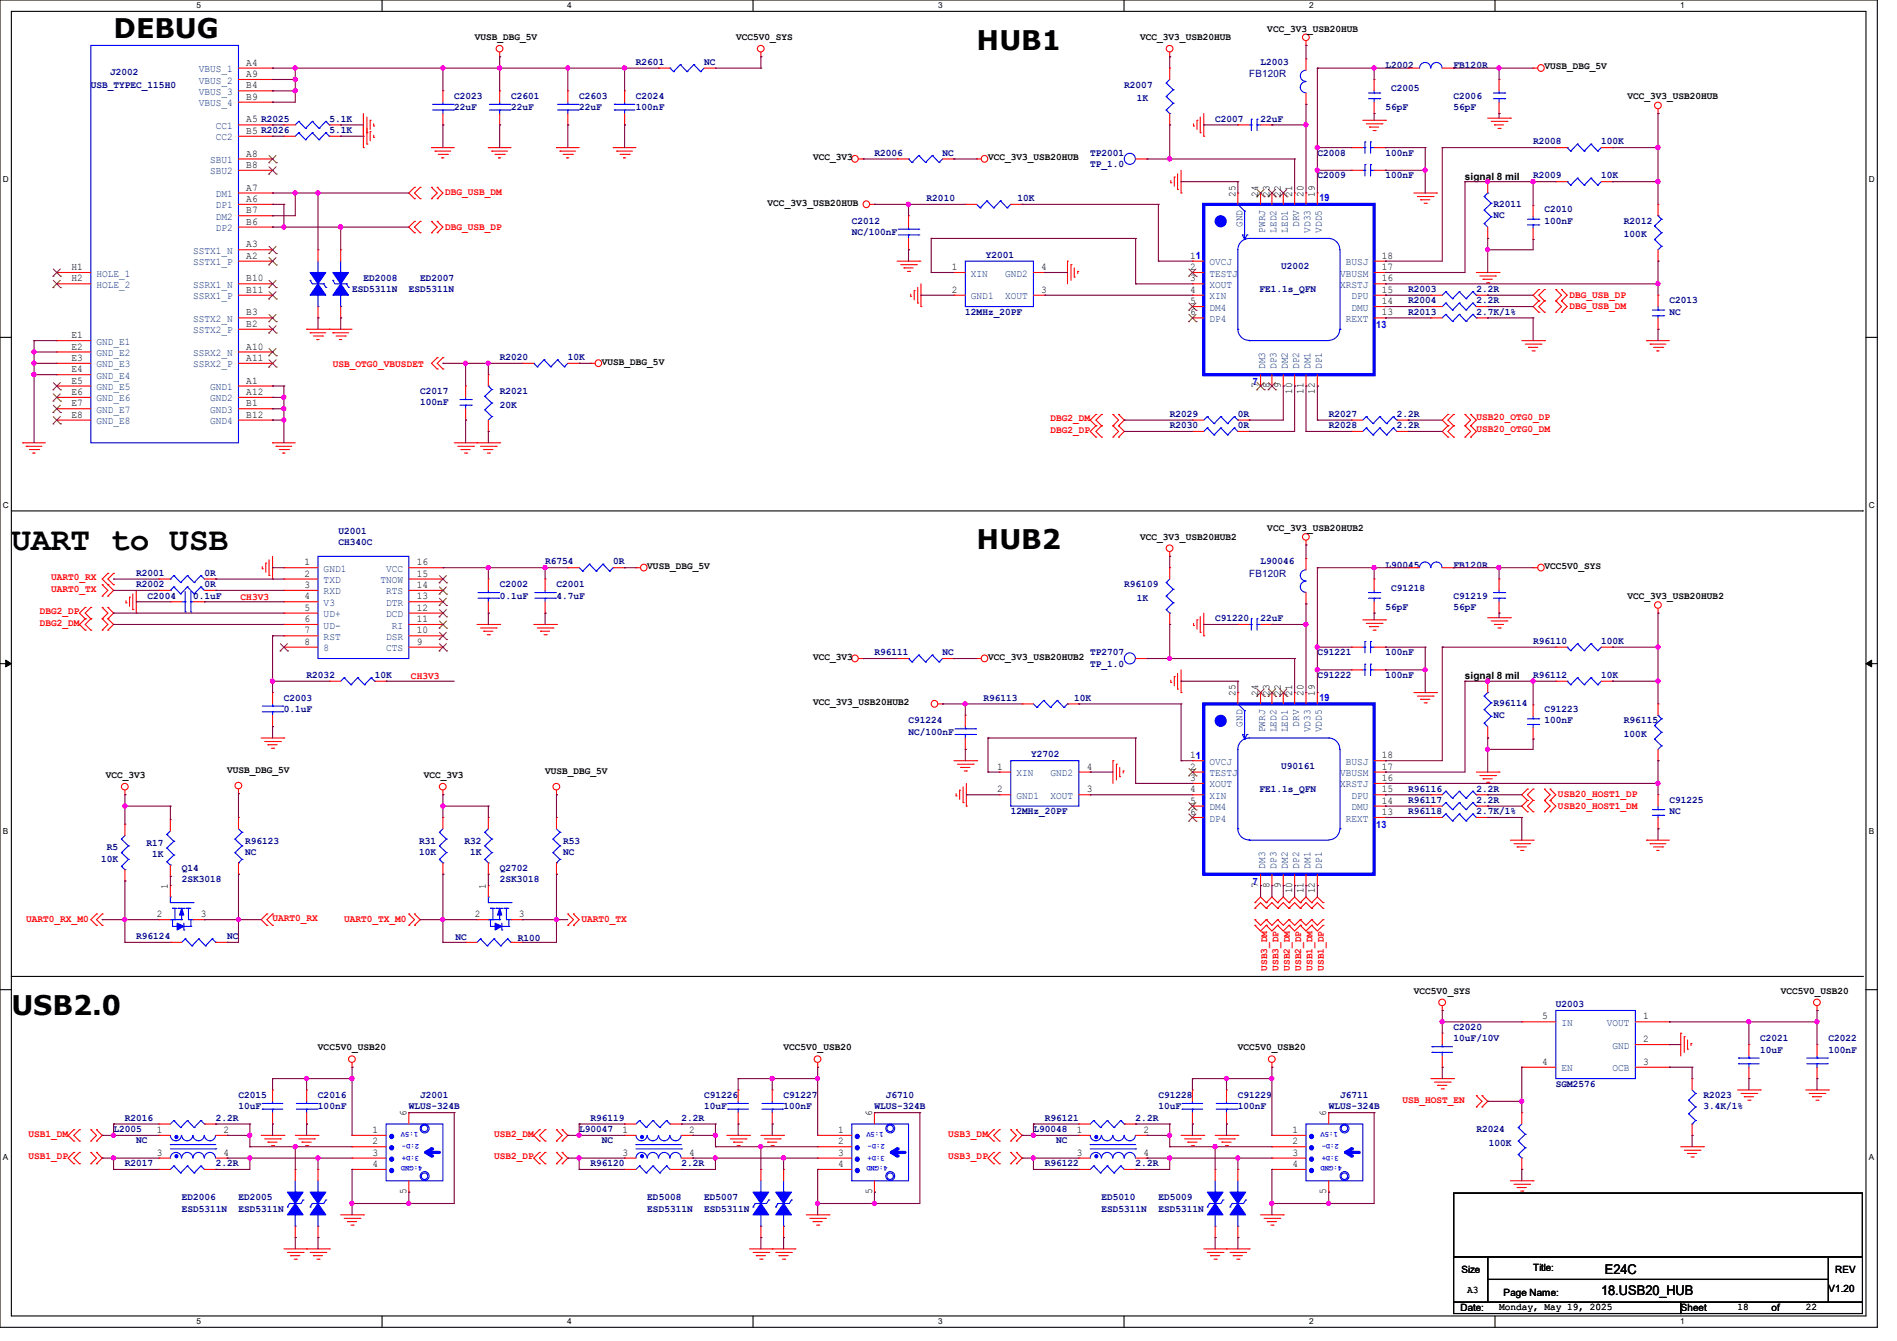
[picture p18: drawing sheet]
<svg xmlns="http://www.w3.org/2000/svg" width="297mm" height="210mm" viewBox="0 0 297 210" stroke-linecap="round" stroke-linejoin="round" font-family="sans-serif">
<defs><g id="words">
<text font-size="5.1" x="1.8" y="86.1">UART to USB</text>
<g font-size="4.2">
<text x="17.8" y="6">DEBUG</text>
<text x="152.9" y="7.8">HUB1</text>
<text x="152.9" y="86">HUB2</text>
<text x="1.8" y="158.9">USB2.0</text>
</g>
<g font-size="2.1">
<text x="250.7" y="202.9">18.USB20_HUB</text>
<text x="251.2" y="199.5">E24C</text>
</g>
<g font-size="1.6">
<text x="198.4" y="5">VCC_3V3_USB20HUB</text>
<text x="38.6" y="10.3">A4</text>
<text x="74.3" y="6.3">VUSB_DBG_5V</text>
<text x="115.2" y="6.3">VCC5V0_SYS</text>
<text x="178.5" y="6.3">VCC_3V3_USB20HUB</text>
<text x="241.8" y="10.9">VUSB_DBG_5V</text>
<text x="38.6" y="12.1">A9</text>
<text x="38.6" y="15.6">B9</text>
<text x="38.6" y="13.8">B4</text>
<text x="254.8" y="15.5">VCC_3V3_USB20HUB</text>
<text x="38.6" y="19.2">A5 R2025</text>
<text x="38.6" y="21">B5 R2026</text>
<text x="38.6" y="29.8">A7</text>
<text x="38.6" y="24.5">A8</text>
<text x="38.6" y="26.3">B8</text>
<text x="127.3" y="25.1">VCC_3V3</text>
<text x="154.7" y="25.1">VCC_3V3_USB20HUB</text>
<text x="229.4" y="28.2">signal 8 mil</text>
<text x="38.6" y="31.6">A6</text>
<text x="38.6" y="33.4">B7</text>
<text x="38.6" y="35.2">B6</text>
<text x="120.2" y="32.2">VCC_3V3_USB20HUB</text>
<text x="193.4" y="30.8" transform="rotate(-90 193.4 30.8)">25</text>
<text x="197" y="30.8" transform="rotate(-90 197 30.8)">24</text>
<text x="198.8" y="30.8" transform="rotate(-90 198.8 30.8)">23</text>
<text x="200.5" y="30.8" transform="rotate(-90 200.5 30.8)">22</text>
<text x="202.3" y="30.8" transform="rotate(-90 202.3 30.8)">21</text>
<text x="204.1" y="30.8" transform="rotate(-90 204.1 30.8)">20</text>
<text x="205.9" y="30.8" transform="rotate(-90 205.9 30.8)">19</text>
<text x="38.6" y="40.5">A2</text>
<text x="38.6" y="38.7">A3</text>
<text x="186.4" y="40.5">11</text>
<text x="216.4" y="40.5">18</text>
<text x="11.2" y="42.3">H1</text>
<text x="11.2" y="44.1">H2</text>
<text x="38.6" y="45.8">B11</text>
<text x="38.6" y="44.1">B10</text>
<text x="149" y="42.3">1</text>
<text x="149" y="45.8">2</text>
<text x="163" y="45.8">3</text>
<text x="163" y="42.3">4</text>
<text x="186.4" y="42.3">2</text>
<text x="186.4" y="44.1">3</text>
<text x="186.4" y="45.8">4</text>
<text x="186.4" y="47.6">5</text>
<text x="216.4" y="47.6">14</text>
<text x="216.4" y="45.8">15</text>
<text x="216.4" y="44.1">16</text>
<text x="216.4" y="42.3">17</text>
<text x="11.2" y="53">E1</text>
<text x="38.6" y="49.4">B3</text>
<text x="38.6" y="51.2">B2</text>
<text x="186.4" y="49.4">6</text>
<text x="216.4" y="49.4">13</text>
<text x="11.2" y="54.7">E2</text>
<text x="11.2" y="56.5">E3</text>
<text x="11.2" y="58.3">E4</text>
<text x="38.6" y="54.7">A10</text>
<text x="38.6" y="56.5">A11</text>
<text x="94.2" y="57.1">VUSB_DBG_5V</text>
<text x="11.2" y="60.1">E5</text>
<text x="11.2" y="61.9">E6</text>
<text x="11.2" y="63.6">E7</text>
<text x="11.2" y="65.4">E8</text>
<text x="38.6" y="60.1">A1</text>
<text x="38.6" y="61.9">A12</text>
<text x="38.6" y="65.4">B12</text>
<text x="38.6" y="63.6">B1</text>
<text x="197" y="60.8" transform="rotate(-90 197 60.8)">7</text>
<text x="198.8" y="60.8" transform="rotate(-90 198.8 60.8)">8</text>
<text x="200.5" y="60.8" transform="rotate(-90 200.5 60.8)">9</text>
<text x="202.3" y="61.7" transform="rotate(-90 202.3 61.7)">10</text>
<text x="204.1" y="61.7" transform="rotate(-90 204.1 61.7)">11</text>
<text x="205.9" y="61.7" transform="rotate(-90 205.9 61.7)">12</text>
<text x="198.4" y="83.2">VCC_3V3_USB20HUB2</text>
<text x="47.7" y="88.5">1</text>
<text x="65.2" y="88.5">16</text>
<text x="101.3" y="89.1">VUSB_DBG_5V</text>
<text x="178.5" y="84.5">VCC_3V3_USB20HUB2</text>
<text x="241.8" y="89.1">VCC5V0_SYS</text>
<text x="47.7" y="90.3">2</text>
<text x="47.7" y="92.1">3</text>
<text x="47.7" y="93.9">4</text>
<text x="47.7" y="95.6">5</text>
<text x="65.2" y="95.6">12</text>
<text x="65.2" y="93.9">13</text>
<text x="65.2" y="92.1">14</text>
<text x="65.2" y="90.3">15</text>
<text x="254.8" y="93.7">VCC_3V3_USB20HUB2</text>
<text x="47.7" y="97.4">6</text>
<text x="47.7" y="99.2">7</text>
<text x="47.7" y="101">8</text>
<text x="65.2" y="101">9</text>
<text x="65.2" y="99.2">10</text>
<text x="65.2" y="97.4">11</text>
<text x="127.3" y="103.3">VCC_3V3</text>
<text x="154.7" y="103.3">VCC_3V3_USB20HUB2</text>
<text x="229.4" y="106.4">signal 8 mil</text>
<text x="127.3" y="110.4">VCC_3V3_USB20HUB2</text>
<text x="193.4" y="109" transform="rotate(-90 193.4 109)">25</text>
<text x="197" y="109" transform="rotate(-90 197 109)">24</text>
<text x="198.8" y="109" transform="rotate(-90 198.8 109)">23</text>
<text x="200.5" y="109" transform="rotate(-90 200.5 109)">22</text>
<text x="202.3" y="109" transform="rotate(-90 202.3 109)">21</text>
<text x="204.1" y="109" transform="rotate(-90 204.1 109)">20</text>
<text x="205.9" y="109" transform="rotate(-90 205.9 109)">19</text>
<text x="186.4" y="118.7">11</text>
<text x="216.4" y="118.7">18</text>
<text x="16.6" y="121.8">VCC_3V3</text>
<text x="35.6" y="121.1">VUSB_DBG_5V</text>
<text x="66.3" y="121.8">VCC_3V3</text>
<text x="85.3" y="121.3">VUSB_DBG_5V</text>
<text x="156.1" y="120.5">1</text>
<text x="156.1" y="124.1">2</text>
<text x="170.1" y="124.1">3</text>
<text x="170.1" y="120.5">4</text>
<text x="186.4" y="120.5">2</text>
<text x="186.4" y="122.3">3</text>
<text x="186.4" y="124.1">4</text>
<text x="186.4" y="125.9">5</text>
<text x="216.4" y="125.9">14</text>
<text x="216.4" y="124.1">15</text>
<text x="216.4" y="122.3">16</text>
<text x="216.4" y="120.5">17</text>
<text x="186.4" y="127.6">6</text>
<text x="216.4" y="127.6">13</text>
<text x="24.6" y="143.6">2</text>
<text x="26.3" y="139.2" transform="rotate(-90 26.3 139.2)">1</text>
<text x="31.5" y="143.6">3</text>
<text x="74.3" y="143.6">2</text>
<text x="76.1" y="139.2" transform="rotate(-90 76.1 139.2)">1</text>
<text x="81.2" y="143.6">3</text>
<text x="197" y="139" transform="rotate(-90 197 139)">7</text>
<text x="198.8" y="139" transform="rotate(-90 198.8 139)">8</text>
<text x="200.5" y="139" transform="rotate(-90 200.5 139)">9</text>
<text x="202.3" y="139.9" transform="rotate(-90 202.3 139.9)">10</text>
<text x="204.1" y="139.9" transform="rotate(-90 204.1 139.9)">11</text>
<text x="205.9" y="139.9" transform="rotate(-90 205.9 139.9)">12</text>
<text x="221.4" y="155.6">VCC5V0_SYS</text>
<text x="278.8" y="155.6">VCC5V0_USB20</text>
<text x="241.5" y="159.6">5</text>
<text x="257.3" y="159.6">1</text>
<text x="49.8" y="164.5">VCC5V0_USB20</text>
<text x="122.7" y="164.5">VCC5V0_USB20</text>
<text x="193.8" y="164.5">VCC5V0_USB20</text>
<text x="241.5" y="166.8">4</text>
<text x="257.3" y="166.8">3</text>
<text x="257.3" y="163.2">2</text>
<text x="24.6" y="177.4">1</text>
<text x="35" y="177.4">2</text>
<text x="58.3" y="179.2">2</text>
<text x="58.3" y="177.4">1</text>
<text x="63.6" y="174.8" transform="rotate(-90 63.6 174.8)">6</text>
<text x="97.5" y="177.4">1</text>
<text x="107.9" y="177.4">2</text>
<text x="131.2" y="179.2">2</text>
<text x="131.2" y="177.4">1</text>
<text x="136.5" y="174.8" transform="rotate(-90 136.5 174.8)">6</text>
<text x="168.6" y="177.4">1</text>
<text x="179" y="177.4">2</text>
<text x="202.4" y="179.2">2</text>
<text x="202.4" y="177.4">1</text>
<text x="207.6" y="174.8" transform="rotate(-90 207.6 174.8)">6</text>
<text x="24.6" y="181">3</text>
<text x="35" y="181">4</text>
<text x="58.3" y="181">3</text>
<text x="58.3" y="182.8">4</text>
<text x="97.5" y="181">3</text>
<text x="107.9" y="181">4</text>
<text x="131.2" y="181">3</text>
<text x="131.2" y="182.8">4</text>
<text x="168.6" y="181">3</text>
<text x="179" y="181">4</text>
<text x="202.4" y="181">3</text>
<text x="202.4" y="182.8">4</text>
<text x="63.6" y="187" transform="rotate(-90 63.6 187)">5</text>
<text x="136.5" y="187" transform="rotate(-90 136.5 187)">5</text>
<text x="207.6" y="187" transform="rotate(-90 207.6 187)">5</text>
<text x="228.8" y="199.3">Size</text>
<text x="229.7" y="202.5">A3</text>
<text x="235.4" y="202.9">Page Name:</text>
<text x="240" y="199">Title:</text>
<text x="286.3" y="202.4">V1.20</text>
<text x="287.3" y="199.3">REV</text>
<text x="228.6" y="205.4">Date:</text>
<text x="234.7" y="205.1">Monday, May 19, 2025</text>
<text x="263.1" y="205.4">Sheet</text>
<text x="272" y="205.1">18</text>
<text x="277.4" y="205.4">of</text>
<text x="282.7" y="205.1">22</text>
</g>
<g font-size="1.6" fill="#00007f">
<text x="17.2" y="11.8">J2002</text>
<text x="99.6" y="10.2">R2601</text>
<text x="110.2" y="10.2">NC</text>
<text x="197.4" y="10.2">L2003</text>
<text x="216.9" y="10.7">L2002</text>
<text x="227.6" y="10.7">FB120R</text>
<text x="14.2" y="13.7">USB_TYPEC_115H0</text>
<text x="71.1" y="15.5">C2023</text>
<text x="71.1" y="17.3">22uF</text>
<text x="80" y="15.5">C2601</text>
<text x="80" y="17.3">22uF</text>
<text x="90.7" y="15.5">C2603</text>
<text x="90.7" y="17.3">22uF</text>
<text x="99.6" y="15.5">C2024</text>
<text x="99.6" y="17.3">100nF</text>
<text x="176" y="13.7">R2007</text>
<text x="178" y="15.8">1K</text>
<text x="195.6" y="12.1">FB120R</text>
<text x="216.9" y="17.3">56pF</text>
<text x="217.8" y="14.3">C2005</text>
<text x="227.6" y="15.5">C2006</text>
<text x="227.6" y="17.3">56pF</text>
<text x="51.6" y="20.8">5.1K</text>
<text x="51.6" y="19.1">5.1K</text>
<text x="190.2" y="19.1">C2007</text>
<text x="197.4" y="19.1">22uF</text>
<text x="240" y="22.6">R2008</text>
<text x="250.7" y="22.6">100K</text>
<text x="136.9" y="24.4">R2006</text>
<text x="147.6" y="24.4">NC</text>
<text x="170.7" y="24.4">TP2001</text>
<text x="170.7" y="26.2">TP_1.0</text>
<text x="206.2" y="27.9">C2009</text>
<text x="206.2" y="24.4">C2008</text>
<text x="216.9" y="27.9">100nF</text>
<text x="216.9" y="24.4">100nF</text>
<text x="240" y="27.9">R2009</text>
<text x="250.7" y="27.9">10K</text>
<text x="133.3" y="35.1">C2012</text>
<text x="145.1" y="31.5">R2010</text>
<text x="159.3" y="31.5">10K</text>
<text x="233.8" y="32.4">R2011</text>
<text x="233.8" y="34.2">NC</text>
<text x="241.8" y="33.3">C2010</text>
<text x="241.8" y="35.1">100nF</text>
<text x="254.3" y="35.1">R2012</text>
<text x="133.3" y="36.8">NC/100nF</text>
<text x="154.3" y="40.4">Y2001</text>
<text x="254.3" y="37.2">100K</text>
<text x="55.1" y="45.7">ESD5311N</text>
<text x="56.9" y="43.9">ED2008</text>
<text x="64" y="45.7">ESD5311N</text>
<text x="65.8" y="43.9">ED2007</text>
<text x="197.2" y="45.7">FE1.1s_QFN</text>
<text x="200.6" y="42.2">U2002</text>
<text x="220.5" y="45.7">R2003</text>
<text x="220.5" y="47.5">R2004</text>
<text x="231.1" y="45.7">2.2R</text>
<text x="231.1" y="47.5">2.2R</text>
<text x="261.4" y="47.5">C2013</text>
<text x="151.1" y="49.3">12MHz_20PF</text>
<text x="220.5" y="49.3">R2013</text>
<text x="231.1" y="49.3">2.7K/1%</text>
<text x="261.4" y="49.3">NC</text>
<text x="78.2" y="56.4">R2020</text>
<text x="88.9" y="56.4">10K</text>
<text x="65.8" y="61.7">C2017</text>
<text x="65.8" y="63.5">100nF</text>
<text x="78.2" y="61.7">R2021</text>
<text x="78.2" y="63.8">20K</text>
<text x="183.1" y="65.3">R2029</text>
<text x="193.8" y="65.3">0R</text>
<text x="208" y="65.3">R2027</text>
<text x="218.7" y="65.3">2.2R</text>
<text x="183.1" y="67.1">R2030</text>
<text x="193.8" y="67.1">0R</text>
<text x="208" y="67.1">R2028</text>
<text x="218.7" y="67.1">2.2R</text>
<text x="53" y="83.6">U2001</text>
<text x="53" y="85.4">CH340C</text>
<text x="85.3" y="88.4">R6754</text>
<text x="96" y="88.4">0R</text>
<text x="197.4" y="88.4">L90046</text>
<text x="216.9" y="88.9">L90045</text>
<text x="227.6" y="88.9">FB120R</text>
<text x="21.3" y="91.9">R2002</text>
<text x="21.3" y="90.2">R2001</text>
<text x="23.1" y="93.7">C2004</text>
<text x="30.2" y="93.7">0.1uF</text>
<text x="32" y="91.9">0R</text>
<text x="32" y="90.2">0R</text>
<text x="78.2" y="91.9">C2002</text>
<text x="78.2" y="93.7">0.1uF</text>
<text x="87.1" y="91.9">C2001</text>
<text x="87.1" y="93.7">4.7uF</text>
<text x="176" y="91.9">R96109</text>
<text x="178" y="94.1">1K</text>
<text x="195.6" y="90.3">FB120R</text>
<text x="216.9" y="95.5">56pF</text>
<text x="217.8" y="92.5">C91218</text>
<text x="227.6" y="93.7">C91219</text>
<text x="227.6" y="95.5">56pF</text>
<text x="190.2" y="97.3">C91220</text>
<text x="197.4" y="97.3">22uF</text>
<text x="240" y="100.8">R96110</text>
<text x="250.7" y="100.8">100K</text>
<text x="48" y="106.2">R2032</text>
<text x="58.7" y="106.2">10K</text>
<text x="136.9" y="102.6">R96111</text>
<text x="147.6" y="102.6">NC</text>
<text x="170.7" y="102.6">TP2707</text>
<text x="170.7" y="104.4">TP_1.0</text>
<text x="206.2" y="106.2">C91222</text>
<text x="206.2" y="102.6">C91221</text>
<text x="216.9" y="106.2">100nF</text>
<text x="216.9" y="102.6">100nF</text>
<text x="240" y="106.2">R96112</text>
<text x="250.7" y="106.2">10K</text>
<text x="44.4" y="109.7">C2003</text>
<text x="44.4" y="111.5">0.1uF</text>
<text x="142.2" y="113.3">C91224</text>
<text x="154" y="109.7">R96113</text>
<text x="168.2" y="109.7">10K</text>
<text x="233.8" y="110.6">R96114</text>
<text x="233.8" y="112.4">NC</text>
<text x="241.8" y="111.5">C91223</text>
<text x="241.8" y="113.3">100nF</text>
<text x="254.3" y="113.3">R96115</text>
<text x="142.2" y="115.1">NC/100nF</text>
<text x="161.5" y="118.6">Y2702</text>
<text x="254.3" y="115.4">100K</text>
<text x="197.2" y="124">FE1.1s_QFN</text>
<text x="200.6" y="120.4">U90161</text>
<text x="220.5" y="124">R96116</text>
<text x="220.5" y="125.7">R96117</text>
<text x="231.1" y="124">2.2R</text>
<text x="231.1" y="125.7">2.2R</text>
<text x="261.4" y="125.7">C91225</text>
<text x="158.2" y="127.5">12MHz_20PF</text>
<text x="220.5" y="127.5">R96118</text>
<text x="231.1" y="127.5">2.7K/1%</text>
<text x="261.4" y="127.5">NC</text>
<text x="15.8" y="135">10K</text>
<text x="16.7" y="133.2">R5</text>
<text x="22.9" y="132.5">R17</text>
<text x="23.8" y="134.3">1K</text>
<text x="28.4" y="136.4">Q14</text>
<text x="38.4" y="132.1">R96123</text>
<text x="38.4" y="133.9">NC</text>
<text x="65.6" y="132.1">R31</text>
<text x="65.6" y="133.9">10K</text>
<text x="72.7" y="132.1">R32</text>
<text x="73.6" y="133.9">1K</text>
<text x="78.2" y="136.4">Q2702</text>
<text x="88.2" y="132.1">R53</text>
<text x="88.2" y="133.9">NC</text>
<text x="28.4" y="138.2">2SK3018</text>
<text x="78.2" y="138.2">2SK3018</text>
<text x="21.3" y="147.1">R96124</text>
<text x="35.6" y="147.1">NC</text>
<text x="71.3" y="147.2">NC</text>
<text x="81.1" y="147.4">R100</text>
<text x="227.6" y="161.3">C2020</text>
<text x="243.6" y="157.7">U2003</text>
<text x="227.6" y="163.1">10uF/10V</text>
<text x="275.6" y="163.1">C2021</text>
<text x="275.6" y="164.8">10uF</text>
<text x="286.3" y="163.1">C2022</text>
<text x="286.3" y="164.8">100nF</text>
<text x="37.3" y="172">C2015</text>
<text x="37.3" y="173.7">10uF</text>
<text x="49.8" y="172">C2016</text>
<text x="49.8" y="173.7">100nF</text>
<text x="64" y="173.7">WLUS-324B</text>
<text x="65.8" y="172">J2001</text>
<text x="110.2" y="172">C91226</text>
<text x="110.2" y="173.7">10uF</text>
<text x="122.7" y="172">C91227</text>
<text x="122.7" y="173.7">100nF</text>
<text x="136.9" y="173.7">WLUS-324B</text>
<text x="138.7" y="172">J6710</text>
<text x="181.4" y="172">C91228</text>
<text x="181.4" y="173.7">10uF</text>
<text x="193.8" y="172">C91229</text>
<text x="193.8" y="173.7">100nF</text>
<text x="208" y="173.7">WLUS-324B</text>
<text x="209.8" y="172">J6711</text>
<text x="243.6" y="170.2">SGM2576</text>
<text x="266.7" y="172">R2023</text>
<text x="266.7" y="173.7">3.4K/1%</text>
<text x="17.8" y="177.3">L2005</text>
<text x="19.6" y="175.5">R2016</text>
<text x="21.3" y="179.1">NC</text>
<text x="33.8" y="175.5">2.2R</text>
<text x="90.7" y="177.3">L90047</text>
<text x="92.5" y="175.5">R96119</text>
<text x="94.2" y="179.1">NC</text>
<text x="106.7" y="175.5">2.2R</text>
<text x="161.8" y="177.3">L90048</text>
<text x="163.6" y="175.5">R96121</text>
<text x="165.4" y="179.1">NC</text>
<text x="177.8" y="175.5">2.2R</text>
<text x="231.1" y="177.3">R2024</text>
<text x="233.1" y="179.4">100K</text>
<text x="19.6" y="182.6">R2017</text>
<text x="33.8" y="182.6">2.2R</text>
<text x="92.5" y="182.6">R96120</text>
<text x="106.7" y="182.6">2.2R</text>
<text x="163.6" y="182.6">R96122</text>
<text x="177.8" y="182.6">2.2R</text>
<text x="28.4" y="188">ED2006</text>
<text x="28.4" y="189.7">ESD5311N</text>
<text x="37.3" y="188">ED2005</text>
<text x="37.3" y="189.7">ESD5311N</text>
<text x="101.3" y="188">ED5008</text>
<text x="101.3" y="189.7">ESD5311N</text>
<text x="110.2" y="188">ED5007</text>
<text x="110.2" y="189.7">ESD5311N</text>
<text x="172.5" y="188">ED5010</text>
<text x="172.5" y="189.7">ESD5311N</text>
<text x="181.4" y="188">ED5009</text>
<text x="181.4" y="189.7">ESD5311N</text>
</g>
<g font-size="1.6" fill="#003f7f">
<text x="31.1" y="11.3">VBUS_1</text>
<text x="31.1" y="13.1">VBUS_2</text>
<text x="31.1" y="16.6">VBUS_4</text>
<text x="31.1" y="14.9">VBUS_3</text>
<text x="33.8" y="20.2">CC1</text>
<text x="33.8" y="22">CC2</text>
<text x="32.9" y="25.5">SBU1</text>
<text x="32.9" y="27.3">SBU2</text>
<text x="33.8" y="32.6">DP1</text>
<text x="33.8" y="30.9">DM1</text>
<text x="33.8" y="34.4">DM2</text>
<text x="194.5" y="35.6" transform="rotate(-90 194.5 35.6)">GND</text>
<text x="203.4" y="35.6" transform="rotate(-90 203.4 35.6)">DRV</text>
<text x="30.2" y="41.5">SSTX1_P</text>
<text x="30.2" y="39.8">SSTX1_N</text>
<text x="33.8" y="36.2">DP2</text>
<text x="189.4" y="41.5">OVCJ</text>
<text x="198.1" y="36.5" transform="rotate(-90 198.1 36.5)">PWRJ</text>
<text x="199.9" y="36.5" transform="rotate(-90 199.9 36.5)">LED2</text>
<text x="201.6" y="36.5" transform="rotate(-90 201.6 36.5)">LED1</text>
<text x="205.2" y="36.5" transform="rotate(-90 205.2 36.5)">VD33</text>
<text x="207" y="36.5" transform="rotate(-90 207 36.5)">VDD5</text>
<text x="210.7" y="41.5">BUSJ</text>
<text x="15.1" y="43.3">HOLE_1</text>
<text x="15.1" y="45.1">HOLE_2</text>
<text x="30.2" y="46.9">SSRX1_P</text>
<text x="30.2" y="45.1">SSRX1_N</text>
<text x="152" y="43.3">XIN</text>
<text x="152" y="46.9">GND1</text>
<text x="157.4" y="46.9">XOUT</text>
<text x="157.4" y="43.3">GND2</text>
<text x="189.4" y="43.3">TESTJ</text>
<text x="189.4" y="45.1">XOUT</text>
<text x="189.4" y="46.9">XIN</text>
<text x="209.8" y="45.1">XRSTJ</text>
<text x="209.8" y="43.3">VBUSM</text>
<text x="211.6" y="46.9">DPU</text>
<text x="15.1" y="54">GND_E1</text>
<text x="30.2" y="50.4">SSTX2_N</text>
<text x="30.2" y="52.2">SSTX2_P</text>
<text x="189.4" y="48.6">DM4</text>
<text x="189.4" y="50.4">DP4</text>
<text x="210.7" y="50.4">REXT</text>
<text x="211.6" y="48.6">DMU</text>
<text x="15.1" y="55.8">GND_E2</text>
<text x="15.1" y="57.5">GND_E3</text>
<text x="15.1" y="59.3">GND_E4</text>
<text x="30.2" y="55.8">SSRX2_N</text>
<text x="30.2" y="57.5">SSRX2_P</text>
<text x="198.1" y="57.8" transform="rotate(-90 198.1 57.8)">DM3</text>
<text x="199.9" y="57.8" transform="rotate(-90 199.9 57.8)">DP3</text>
<text x="201.6" y="57.8" transform="rotate(-90 201.6 57.8)">DM2</text>
<text x="203.4" y="57.8" transform="rotate(-90 203.4 57.8)">DP2</text>
<text x="205.2" y="57.8" transform="rotate(-90 205.2 57.8)">DM1</text>
<text x="207" y="57.8" transform="rotate(-90 207 57.8)">DP1</text>
<text x="15.1" y="61.1">GND_E5</text>
<text x="15.1" y="62.9">GND_E6</text>
<text x="15.1" y="64.6">GND_E7</text>
<text x="32.9" y="61.1">GND1</text>
<text x="32.9" y="62.9">GND2</text>
<text x="32.9" y="64.6">GND3</text>
<text x="15.1" y="66.4">GND_E8</text>
<text x="32.9" y="66.4">GND4</text>
<text x="50.7" y="89.5">GND1</text>
<text x="60.5" y="89.5">VCC</text>
<text x="50.7" y="91.3">TXD</text>
<text x="50.7" y="93.1">RXD</text>
<text x="50.7" y="94.9">V3</text>
<text x="59.6" y="91.3">TNOW</text>
<text x="60.5" y="94.9">DTR</text>
<text x="60.5" y="93.1">RTS</text>
<text x="50.7" y="96.6">UD+</text>
<text x="50.7" y="98.4">UD-</text>
<text x="50.7" y="100.2">RST</text>
<text x="50.7" y="102">8</text>
<text x="60.5" y="102">CTS</text>
<text x="60.5" y="100.2">DSR</text>
<text x="60.5" y="96.6">DCD</text>
<text x="61.3" y="98.4">RI</text>
<text x="194.5" y="113.8" transform="rotate(-90 194.5 113.8)">GND</text>
<text x="203.4" y="113.8" transform="rotate(-90 203.4 113.8)">DRV</text>
<text x="189.4" y="119.8">OVCJ</text>
<text x="198.1" y="114.7" transform="rotate(-90 198.1 114.7)">PWRJ</text>
<text x="199.9" y="114.7" transform="rotate(-90 199.9 114.7)">LED2</text>
<text x="201.6" y="114.7" transform="rotate(-90 201.6 114.7)">LED1</text>
<text x="205.2" y="114.7" transform="rotate(-90 205.2 114.7)">VD33</text>
<text x="207" y="114.7" transform="rotate(-90 207 114.7)">VDD5</text>
<text x="210.7" y="119.8">BUSJ</text>
<text x="159.1" y="121.5">XIN</text>
<text x="159.1" y="125.1">GND1</text>
<text x="164.5" y="125.1">XOUT</text>
<text x="164.5" y="121.5">GND2</text>
<text x="189.4" y="121.5">TESTJ</text>
<text x="189.4" y="123.3">XOUT</text>
<text x="189.4" y="125.1">XIN</text>
<text x="209.8" y="123.3">XRSTJ</text>
<text x="209.8" y="121.5">VBUSM</text>
<text x="211.6" y="125.1">DPU</text>
<text x="189.4" y="126.9">DM4</text>
<text x="189.4" y="128.7">DP4</text>
<text x="210.7" y="128.7">REXT</text>
<text x="211.6" y="126.9">DMU</text>
<text x="198.1" y="136" transform="rotate(-90 198.1 136)">DM3</text>
<text x="199.9" y="136" transform="rotate(-90 199.9 136)">DP3</text>
<text x="201.6" y="136" transform="rotate(-90 201.6 136)">DM2</text>
<text x="203.4" y="136" transform="rotate(-90 203.4 136)">DP2</text>
<text x="205.2" y="136" transform="rotate(-90 205.2 136)">DM1</text>
<text x="207" y="136" transform="rotate(-90 207 136)">DP1</text>
<text x="244.5" y="160.7">IN</text>
<text x="251.6" y="160.7">VOUT</text>
<text x="244.5" y="167.8">EN</text>
<text x="252.5" y="167.8">OCB</text>
<text x="252.5" y="164.2">GND</text>
</g>
<g font-size="1.6" fill="#f00">
<text x="69.7" y="30.6">DBG_USB_DM</text>
<text x="69.7" y="35.9">DBG_USB_DP</text>
<text x="245.7" y="46.6">DBG_USB_DP</text>
<text x="245.7" y="48.4">DBG_USB_DM</text>
<text x="52.1" y="57.4">USB_OTG0_VBUSDET</text>
<text x="164.5" y="66">DBG2_DM</text>
<text x="231.1" y="65.8">USB20_OTG0_DP</text>
<text x="164.5" y="67.8">DBG2_DP</text>
<text x="231.1" y="67.6">USB20_OTG0_DM</text>
<text x="8" y="90.9">UART0_RX</text>
<text x="8" y="92.7">UART0_TX</text>
<text x="37.7" y="93.9">CH3V3</text>
<text x="6.2" y="96.2">DBG2_DP</text>
<text x="6.2" y="98">DBG2_DM</text>
<text x="64.3" y="106.3">CH3V3</text>
<text x="243.9" y="124.8">USB20_HOST1_DP</text>
<text x="243.9" y="126.6">USB20_HOST1_DM</text>
<text x="4.1" y="144.4">UART0_RX_M0</text>
<text x="42.7" y="144.2">UART0_RX</text>
<text x="53.9" y="144.4">UART0_TX_M0</text>
<text x="91" y="144.4">UART0_TX</text>
<text x="198.4" y="152" transform="rotate(-90 198.4 152)">USB3_DM</text>
<text x="200.2" y="152" transform="rotate(-90 200.2 152)">USB3_DP</text>
<text x="201.9" y="152" transform="rotate(-90 201.9 152)">USB2_DM</text>
<text x="203.7" y="152" transform="rotate(-90 203.7 152)">USB2_DP</text>
<text x="205.5" y="152" transform="rotate(-90 205.5 152)">USB1_DM</text>
<text x="207.3" y="152" transform="rotate(-90 207.3 152)">USB1_DP</text>
<text x="219.6" y="172.7">USB_HOST_EN</text>
<text x="4.4" y="178">USB1_DM</text>
<text x="77.3" y="178">USB2_DM</text>
<text x="148.5" y="178">USB3_DM</text>
<text x="4.4" y="181.6">USB1_DP</text>
<text x="77.3" y="181.6">USB2_DP</text>
<text x="148.5" y="181.6">USB3_DP</text>
</g>
<g font-size="1.6" fill="#00f">
<text x="206.6" y="31.5">19</text>
<text x="215.5" y="51.4">13</text>
<text x="196.1" y="60.3">7</text>
<text x="206.6" y="109.8">19</text>
<text x="215.5" y="129.7">13</text>
<text x="196.1" y="138.6">7</text>
</g>
<g font-size="1.3">
<text x="30.8" y="1.3">5</text>
<text x="88.8" y="1.3">4</text>
<text x="146.9" y="1.3">3</text>
<text x="205" y="1.3">2</text>
<text x="263.1" y="1.3">1</text>
<text x=".5" y="28.4">D</text>
<text x="292.6" y="28.4">D</text>
<text x=".5" y="79.5">C</text>
<text x="292.6" y="79.5">C</text>
<text x=".5" y="130.6">B</text>
<text x="292.6" y="130.6">B</text>
<text x=".5" y="181.7">A</text>
<text x="292.6" y="181.7">A</text>
<text x="30.8" y="207.4">5</text>
<text x="88.8" y="207.4">4</text>
<text x="146.9" y="207.4">3</text>
<text x="205" y="207.4">2</text>
<text x="263.1" y="207.4">1</text>
</g>
<g font-size="1.2" fill="#00f">
<text x="65.4" y="177.3" transform="rotate(-180 65.4 177.3)">1:5V</text>
<text x="65.6" y="179.1" transform="rotate(-180 65.6 179.1)">2:D-</text>
<text x="138.3" y="177.3" transform="rotate(-180 138.3 177.3)">1:5V</text>
<text x="138.5" y="179.1" transform="rotate(-180 138.5 179.1)">2:D-</text>
<text x="209.5" y="177.3" transform="rotate(-180 209.5 177.3)">1:5V</text>
<text x="209.6" y="179.1" transform="rotate(-180 209.6 179.1)">2:D-</text>
<text x="65.6" y="181.1" transform="rotate(-180 65.6 181.1)">3:D+</text>
<text x="66.1" y="182.7" transform="rotate(-180 66.1 182.7)">4:GND</text>
<text x="138.5" y="181.1" transform="rotate(-180 138.5 181.1)">3:D+</text>
<text x="139" y="182.7" transform="rotate(-180 139 182.7)">4:GND</text>
<text x="209.6" y="181.1" transform="rotate(-180 209.6 181.1)">3:D+</text>
<text x="210.1" y="182.7" transform="rotate(-180 210.1 182.7)">4:GND</text>
</g>
</g></defs>
<g fill="none" stroke="#000" stroke-width=".17">
<path d="M0 0h293.9v207.9h-293.9zM1.8 1.8h290.3v204.3h-290.3zM59.8 0v1.8M117.9 0v1.8M176 0v1.8M234.1 0v1.8M0 52.8h1.8M292.1 52.8h1.8M1.8 80h289.8M291.6 80h.1M0 103.9h1.8M292.1 103.9h1.8"/>
<path d="M0 155h1.8M1.8 152.9h289.8M291.6 152.9h.1M292.1 155h1.8M227.6 186.9h64v9.9h-64zM227.6 196.8h5.3v7.1h-5.3zM232.9 196.8h53.4v3.6h-53.4zM286.3 196.8h5.3v7.1h-5.3zM59.8 206.1v1.8M117.9 206.1v1.8M176 206.1v1.8M227.6 203.9h35.5v1.8h-35.5z"/>
<path d="M232.9 200.4h53.4v3.5h-53.4zM234.1 206.1v1.8M263.1 203.9h28.5v1.8h-28.5z"/>
</g>
<path d="M.9 103.4l.9 .5-.9 .5zM292.1 103.9l.9-.5v1z" fill="#000"/>
<path d="M.9 103.4l.9 .5-.9 .5zM292.1 103.9l.9-.5v1z" fill="none" stroke="#000" stroke-width=".16"/>
<g fill="none" stroke="#f00" stroke-width=".17">
<path d="M56.9 17.8v5.3M57.4 18.3v4.3M58 18.8h.1M58 18.8v1.5M58.5 19.7h.1M58.5 19.4v.3M78.2 8.9h.1M78.2 8.2v.7M119.1 8.9h.1M119.1 8.2v.7M183.1 8.9h.1M183.1 10.7h.1"/>
<path d="M183.1 19.6h.1M183.1 8.2v.7M183.1 10.7v1.7M183.1 17.8v1.8M186.9 19.7h.1M186.9 19.4v.3M187.4 18.8h.1M187.4 18.8v1.5M187.9 18.3v2.5M188.5 17.8v3.5M204.5 7.1h.1M204.5 6.4v.7"/>
<path d="M213.4 18.8h3.5M213.9 19.4h2.5M214.4 19.9h.1M214.4 19.9h1.5M216.4 19.4h.1M216.9 18.8h.1M232.9 18.5h3.6M233.5 19h2.4M234 19.6h.1M234 19.6h1.4M235.9 19h.1M236.5 18.5h.1"/>
<path d="M240 10.7h.1M240 10.7h.7M259.6 17.8h.1M259.6 17.1v.7M56.9 21.3h.1M56.9 23.1h.1M57.4 20.8h.1M57.4 22.6h.1M58 20.6h.1M58 20.6v1.5M58.5 21.5h.1M58.5 21.2v.3"/>
<path d="M64.9 29.3h.1M64.9 31.1h.1M64.9 34.7h.1M64.9 36.5h.1M64.9 29.3l-.9 .9 .9 .9M64.9 34.7l-.9 .9 .9 .9M65.8 31.1h.1M65.8 29.3h.1M65.8 36.5h.1M65.8 34.7h.1M65.8 29.3l-.9 .9 .9 .9M65.8 34.7l-.9 .9 .9 .9"/>
<path d="M67.6 23.1h.1M67.6 31.1h.1M67.6 29.3h.1M67.6 36.5h.1M67.6 34.7h.1M67.6 23.1h3.5M67.6 29.3l.9 .9-.9 .9M67.6 34.7l.9 .9-.9 .9M68.1 23.7h.1M68.1 23.7h2.5M68.5 31.1h.1M68.5 29.3h.1"/>
<path d="M68.5 36.5h.1M68.5 34.7h.1M68.5 34.7l.8 .9-.8 .9M68.5 29.3l.8 .9-.8 .9M68.6 24.2h1.5M69.2 24.7h.1M69.2 24.7h.3M70.1 24.2h.1M76.5 23.1h.1M76.5 23.1h3.5M77 23.7h.1M77 23.7h2.5"/>
<path d="M77.5 24.2h1.5M78.1 24.7h.1M78.1 24.7h.3M79 24.2h.1M87.1 23.1h.1M87.1 23.1h3.6M87.7 23.7h.1M87.7 23.7h2.4M88.2 24.2h1.4M88.7 24.7h.1M88.7 24.7h.4M89.6 24.2h.1"/>
<path d="M96 23.1h.1M96 23.1h3.6M96.6 23.7h.1M96.6 23.7h2.4M97.1 24.2h1.4M97.6 24.7h.1M97.6 24.7h.4M98.5 24.2h.1M134.4 24.9h.7M135.1 24.9h.1M136.2 32h.7M136.9 32h.1"/>
<path d="M152.9 24.9h.1M152.9 24.9h.7M183.3 28.6h.1M183.3 28.3v.3M183.9 27.7h.1M183.9 27.7v1.5M184.4 29.7h.1M184.4 27.2v2.5M184.9 30.2h.1M184.9 26.7v3.5M187.9 20.8h.1M188.5 21.3h.1"/>
<path d="M215 20.4h.3M215.3 20.4h.1M221.4 30.2h3.5M221.9 30.8h2.5M222.4 31.3h.1M222.4 31.3h1.5M223 31.8h.3M223.3 31.8h.1M224.4 30.8h.1M224.9 30.2h.1M234.5 20.1h.4M234.9 20.1h.1"/>
<path d="M48 51.6h.1M48 51.6h7.1M48.6 52.1h.1M48.6 52.1h2.4M49.1 52.6h1.4M49.6 53.2h.1M49.6 53.2h.4M50.5 52.6h.1M51.6 51.6h.1M52.1 52.1h.1M52.1 52.1h2.5M52.6 52.6h1.5"/>
<path d="M53.2 53.2h.1M53.2 53.2h.3M54.1 52.6h.1M68.5 56h.1M68.5 57.8h.1M68.5 56l-.9 .9 .9 .9M69.3 56h.1M69.3 57.8h.1M69.3 56l-.8 .9 .8 .9M92.5 56.9h.1M92.5 56.9h.7M140.5 40.9h3.5"/>
<path d="M141 41.4h2.5M141.5 42h.1M141.5 42h1.5M142.1 42.5h.3M142.4 42.5h.1M142.6 46.4h.1M142.6 46.1v.3M143.1 45.5h.1M143.1 45.5v1.4M143.5 41.4h.1M143.7 47.5h.1M143.7 45v2.5"/>
<path d="M144 40.9h.1M144.2 48h.1M144.2 44.5v3.5M167.1 40.9h.1M167.1 40.9v3.6M167.7 41.4h.1M167.7 41.4v2.5M168.2 43.4h.1M168.2 42v1.4M168.7 42.5h.1M168.7 42.5v.3M231.1 42.7h3.6"/>
<path d="M231.7 43.2h2.4M232.2 43.7h.1M232.2 43.7h1.4M232.7 44.3h.4M233.1 44.3h.1M234.1 43.2h.1M234.7 42.7h.1M238.3 53.3h3.5M238.8 53.9h2.5M239.3 54.4h.1M239.3 54.4h1.4M239.9 55h.3"/>
<path d="M240.2 55h.1M240.9 45.3h.1M240.9 47.1h.1M240.9 48.9h.1M240.9 45.3l-.9 .9 .9 .9M240.9 47.1l-.9 .9 .9 .9M241.3 53.9h.1M241.8 53.3h.1M241.8 47.1h.1M241.8 45.3h.1M241.8 48.9h.1M241.8 45.3l-.9 .9 .9 .9"/>
<path d="M241.8 47.1l-.9 .9 .9 .9M243.6 47.1h.1M243.6 45.3h.1M243.6 48.9h.1M243.6 45.3l.9 .9-.9 .9M243.6 47.1l.9 .9-.9 .9M244.5 47.1h.1M244.5 45.3h.1M244.5 48.9h.1M244.5 45.3l.9 .9-.9 .9M244.5 47.1l.9 .9-.9 .9M257.8 53.3h.1"/>
<path d="M257.8 53.3h3.6M258.4 53.9h.1M258.4 53.9h2.4M258.9 54.4h1.4M259.4 55h.1M259.4 55h.4M260.3 54.4h.1M3.6 69.3h.1M3.6 69.3h3.5M4.1 69.9h.1M4.1 69.9h2.5M4.6 70.4h1.5"/>
<path d="M5.2 71h.1M5.2 71h.3M6.1 70.4h.1M42.7 69.3h.1M42.7 69.3h3.5M43.2 69.9h.1M43.2 69.9h2.5M43.7 70.4h1.5M44.3 71h.1M44.3 71h.3M45.2 70.4h.1M71.1 69.3h7.1"/>
<path d="M71.7 69.9h2.4M72.2 70.4h.1M72.2 70.4h1.4M72.7 71h.4M73.1 71h.1M74.1 69.9h.1M74.7 69.3h.1M75.2 69.9h2.5M75.7 70.4h.1M75.7 70.4h1.5M76.3 71h.3M76.6 71h.1"/>
<path d="M77.7 69.9h.1M78.2 69.3h.1M171.6 64.9h.1M171.6 66.7h.1M171.6 68.5h.1M171.6 64.9l-.9 .9 .9 .9M171.6 66.7l-.9 .9 .9 .9M172.5 64.9h.1M172.5 66.7h.1M172.5 68.5h.1M172.5 64.9l-.9 .9 .9 .9M172.5 66.7l-.9 .9 .9 .9"/>
<path d="M174.2 64.9h.1M174.2 66.7h.1M174.2 68.5h.1M174.2 64.9l.9 .9-.9 .9M174.2 66.7l.9 .9-.9 .9M175.1 66.7h.1M175.1 64.9h.1M175.1 68.5h.1M175.1 64.9l.9 .9-.9 .9M175.1 66.7l.9 .9-.9 .9M226.7 64.9h.1M226.7 66.7h.1"/>
<path d="M226.7 68.5h.1M226.7 66.7l-.9 .9 .9 .9M226.7 64.9l-.9 .9 .9 .9M227.6 66.7h.1M227.6 64.9h.1M227.6 68.5h.1M227.6 64.9l-.9 .9 .9 .9M227.6 66.7l-.9 .9 .9 .9M229.4 66.7h.1M229.4 64.9h.1M229.4 68.5h.1M229.4 64.9l.9 .9-.9 .9"/>
<path d="M229.4 66.7l.9 .9-.9 .9M230.3 66.7h.1M230.3 64.9h.1M230.3 68.5h.1M230.3 64.9l.8 .9-.8 .9M230.3 66.7l.8 .9-.8 .9M13.3 96.9h.1M13.3 95.1h.1M13.3 98.7h.1M13.3 96.9l-.9 .9 .9 .9M13.3 95.1l-.9 .9 .9 .9M14.2 96.9h.1"/>
<path d="M14.2 95.1h.1M14.2 98.7h.1M14.2 95.1l-.9 .9 .9 .9M14.2 96.9l-.9 .9 .9 .9M16 93.3h.1M16 91.6h.1M16 96.9h.1M16 95.1h.1M16 98.7h.1M16 91.6l.9 .9-.9 .8M16 95.1l.9 .9-.9 .9M16 96.9l.9 .9-.9 .9"/>
<path d="M16.9 91.6h.1M16.9 89.8h.1M16.9 93.3h.1M16.9 95.1h.1M16.9 96.9h.1M16.9 98.7h.1M16.9 89.8l-.9 .9 1.8 1.8-.9 .8M16.9 95.1l.9 .9-.9 .9M16.9 96.9l.9 .9-.9 .9M17.8 91.6h.1M17.8 89.8h.1M17.8 89.8l-.9 .9 .9 .9"/>
<path d="M19.7 94.4h.1M19.7 94.1v.3M20.3 93.5h.1M20.3 93.5v1.5M20.8 95.5h.1M20.8 93v2.5M21.3 96h.1M21.3 92.5v3.5M41.1 89.1h.1M41.1 88.7v.4M41.6 88.2h.1M41.6 88.2v1.4"/>
<path d="M42.1 90.1h.1M42.1 87.7v2.4M42.7 90.7h.1M42.7 87.1v3.6M74.7 97.8h3.5M75.2 98.3h2.5M75.7 98.8h.1M75.7 98.8h1.5M76.3 99.4h.3M76.6 99.4h.1M77.7 98.3h.1M78.2 97.8h.1"/>
<path d="M83.6 97.8h3.5M84.1 98.3h2.5M84.6 98.8h.1M84.6 98.8h1.5M85.2 99.4h.3M85.5 99.4h.1M86.6 98.3h.1M87.1 97.8h.1M99.6 88.9h.1M99.6 88.9h.7M183.1 87.1h.1M183.1 86.4v.7"/>
<path d="M186.9 98h.1M186.9 97.6v.4M187.4 97.1h.1M187.4 97.1v1.4M187.9 99h.1M187.9 96.6v2.4M188.5 99.6h.1M188.5 96v3.6M204.5 85.3h.1M204.5 84.6v.7M213.4 97.1h3.5M213.9 97.6h2.5"/>
<path d="M214.4 98.1h.1M214.4 98.1h1.5M215 98.7h.3M215.3 98.7h.1M216.4 97.6h.1M216.9 97.1h.1M232.9 96.7h3.6M233.5 97.2h2.4M234 97.8h.1M234 97.8h1.4M234.5 98.3h.4M234.7 90.7h.1"/>
<path d="M234.7 96h.1M234.7 90.7v1.8M234.7 94.2v1.8M234.9 98.3h.1M235.9 97.2h.1M236.5 96.7h.1M240 88.9h.1M240 88.9h.7M259.6 96h.1M259.6 95.3v.7M40.9 115.6h3.6M41.4 116.1h2.5"/>
<path d="M42 116.6h.1M42 116.6h1.4M42.5 117.2h.3M42.8 117.2h.1M43.9 116.1h.1M44.5 115.6h.1M134.4 103.1h.7M135.1 103.1h.1M146.9 110.2h.7M147.6 110.2h.1M149.4 119.1h3.5M149.9 119.7h2.5"/>
<path d="M152.4 119.7h.1M152.9 103.1h.1M152.9 119.1h.1M152.9 103.1h.7M174.2 119.1h.1M174.2 119.1v3.6M174.8 119.7h.1M174.8 119.7v2.4M183.3 106.9h.1M183.3 106.5v.4M183.9 106h.1M183.9 106v1.4"/>
<path d="M184.4 107.9h.1M184.4 105.5v2.4M184.9 108.5h.1M184.9 104.9v3.6M221.4 108.5h3.5M221.9 109h2.5M222.4 109.5h.1M222.4 109.5h1.5M223 110.1h.3M223.3 110.1h.1M224.4 109h.1M224.9 108.5h.1"/>
<path d="M19.6 124.5h.1M19.6 123.7v.8M37.3 124.3h.1M37.3 123.6v.7M69.3 124.5h.1M69.3 123.7v.8M87.1 124.5h.1M87.1 123.7v.8M149.7 124.6h.1M149.7 124.3v.3M150.2 123.7h.1M150.2 123.7v1.5"/>
<path d="M150.4 120.2h.1M150.4 120.2h1.4M150.8 125.7h.1M150.8 123.2v2.5M151 120.7h.3M151.3 120.7h.1M151.3 126.2h.1M151.3 122.7v3.5M175.3 121.6h.1M175.3 120.2v1.4M175.9 120.7h.1M175.9 120.7v.4"/>
<path d="M231.1 120.9h3.6M231.7 121.5h2.4M232.2 122h.1M232.2 122h1.4M232.7 122.5h.4M233.1 122.5h.1M234.1 121.5h.1M234.7 120.9h.1M236.5 131.6h3.5M237 132.1h2.5M237.5 132.6h.1M237.5 132.6h1.5"/>
<path d="M238.1 133.2h.3M238.4 133.2h.1M239.1 123.6h.1M239.1 125.4h.1M239.1 127.1h.1M239.1 123.6l-.8 .9 .8 .9M239.1 125.4l-.8 .8 .8 .9M239.5 132.1h.1M240 131.6h.1M240 125.4h.1M240 123.6h.1M240 127.1h.1"/>
<path d="M240 123.6l-.9 .9 .9 .9M240 125.4l-.9 .8 .9 .9M241.8 125.4h.1M241.8 123.6h.1M241.8 127.1h.1M241.8 123.6l.9 .9-.9 .9M241.8 125.4l.9 .8-.9 .9M242.7 125.4h.1M242.7 123.6h.1M242.7 127.1h.1M242.7 123.6l.9 .9-.9 .9M242.7 125.4l.9 .8-.9 .9"/>
<path d="M257.8 131.6h.1M257.8 131.6h3.6M258.4 132.1h.1M258.4 132.1h2.4M258.9 132.6h1.4M259.4 133.2h.1M259.4 133.2h.4M260.3 132.6h.1M15.1 144.9h.1M15.1 143.1h.1M15.1 143.1l-.9 .9 .9 .9M16 144.9h.1"/>
<path d="M16 143.1h.1M16 143.1l-.9 .9 .9 .9M41.8 143.1h.1M41.8 144.9h.1M41.8 143.1l-.9 .9 .9 .9M42.7 144.9h.1M42.7 143.1h.1M42.7 143.1l-.9 .9 .9 .9M64 144.9h.1M64 143.1h.1M64 143.1l.9 .9-.9 .9M64.9 143.1h.1"/>
<path d="M64.9 144.9h.1M64.9 143.1l.9 .9-.9 .9M88.9 144.9h.1M88.9 143.1h.1M88.9 143.1l.9 .9-.9 .9M89.8 144.9h.1M89.8 143.1h.1M89.8 143.1l.9 .9-.9 .9M196.5 141.4h.1M196.5 142.2h.1M196.5 144.9h.1M196.5 144h.1"/>
<path d="M196.5 142.2l.9-.8 .8 .8M196.5 144.9l.9 .9 .8-.9M196.5 141.4l.9-.9 .8 .9M196.5 144l.9 .9 .8-.9M198.2 141.4h.1M198.2 142.2h.1M198.2 144.9h.1M198.2 144h.1M198.2 144.9l.9 .9 .9-.9M198.2 141.4l.9-.9 .9 .9M198.2 144l.9 .9 .9-.9M198.2 142.2l.9-.8 .9 .8"/>
<path d="M200 141.4h.1M200 142.2h.1M200 144.9h.1M200 144h.1M200 144.9l.9 .9 .9-.9M200 141.4l.9-.9 .9 .9M200 144l.9 .9 .9-.9M200 142.2l.9-.8 .9 .8M201.8 141.4h.1M201.8 142.2h.1M201.8 144.9h.1M201.8 144h.1"/>
<path d="M201.8 144l.9 .9 .9-.9M201.8 142.2l.9-.8 .9 .8M201.8 141.4l.9-.9 .9 .9M201.8 144.9l.9 .9 .9-.9M203.6 141.4h.1M203.6 142.2h.1M203.6 144.9h.1M203.6 144h.1M203.6 141.4l.9-.9 .9 .9M203.6 142.2l.9-.8 .9 .8M203.6 144.9l.9 .9 .9-.9M203.6 144l.9 .9 .9-.9"/>
<path d="M205.4 141.4h.1M205.4 142.2h.1M205.4 144.9h.1M205.4 144h.1M205.4 141.4l.8-.9 .9 .9M205.4 142.2l.8-.8 .9 .8M205.4 144.9l.8 .9 .9-.9M205.4 144l.8 .9 .9-.9M207.1 141.4h.1M207.1 142.2h.1M207.1 144.9h.1M207.1 144h.1"/>
<path d="M225.8 158.2h.1M225.8 157.5v.7M284.5 158.2h.1M284.5 157.5v.7M11.6 176.9h.1M11.6 178.7h.1M11.6 176.9l-.9 .9 .9 .9M12.4 176.9h.1M12.4 178.7h.1M12.4 176.9l-.8 .9 .8 .9M14.2 176.9h.1M14.2 178.7h.1"/>
<path d="M14.2 176.9l.9 .9-.9 .9M15.1 178.7h.1M15.1 176.9h.1M15.1 176.9l.9 .9-.9 .9M40.9 177.8h3.6M41.4 178.4h2.5M42 178.9h.1M42 178.9h1.4M42.5 179.4h.3M42.8 179.4h.1M43.9 178.4h.1M44.5 177.8h.1"/>
<path d="M46.2 177.8h3.6M46.8 178.4h2.4M47.3 178.9h.1M47.3 178.9h1.4M47.8 179.4h.4M48.2 179.4h.1M49.2 178.4h.1M49.8 177.8h.1M55.1 167.1h.1M55.1 166.4v.7M84.5 176.9h.1M84.5 178.7h.1"/>
<path d="M84.5 176.9l-.9 .9 .9 .9M85.3 176.9h.1M85.3 178.7h.1M85.3 176.9l-.8 .9 .8 .9M87.1 176.9h.1M87.1 178.7h.1M87.1 176.9l.9 .9-.9 .9M88 178.7h.1M88 176.9h.1M88 176.9l.9 .9-.9 .9M113.8 177.8h3.5M114.3 178.4h2.5"/>
<path d="M114.9 178.9h.1M114.9 178.9h1.4M115.4 179.4h.3M115.7 179.4h.1M116.8 178.4h.1M117.3 177.8h.1M119.1 177.8h3.6M119.7 178.4h2.4M120.2 178.9h.1M120.2 178.9h1.4M120.7 179.4h.4M121.1 179.4h.1"/>
<path d="M122.1 178.4h.1M122.7 177.8h.1M128 167.1h.1M128 166.4v.7M155.6 176.9h.1M155.6 178.7h.1M155.6 176.9l-.9 .9 .9 .9M156.5 176.9h.1M156.5 178.7h.1M156.5 176.9l-.9 .9 .9 .9M158.2 176.9h.1M158.2 178.7h.1"/>
<path d="M158.2 176.9l.9 .9-.9 .9M159.1 178.7h.1M159.1 176.9h.1M159.1 176.9l.9 .9-.9 .9M184.9 177.8h3.6M185.5 178.4h2.4M186 178.9h.1M186 178.9h1.4M186.5 179.4h.4M186.9 179.4h.1M187.9 178.4h.1M188.5 177.8h.1"/>
<path d="M190.2 177.8h3.6M190.8 178.4h2.5M191.3 178.9h.1M191.3 178.9h1.4M191.9 179.4h.3M192.2 179.4h.1M193.3 178.4h.1M193.8 177.8h.1M199.1 167.1h.1M199.1 166.4v.7M224 168.9h3.6M224.6 169.5h2.4"/>
<path d="M225.1 170h.1M225.1 170h1.4M225.6 170.5h.4M226 170.5h.1M227 169.5h.1M227.6 168.9h.1M231.1 171.6h.1M231.1 173.4h.1M231.1 171.6l.9 .9-.9 .9M232 173.4h.1M232 171.6h.1M232 171.6l.9 .9-.9 .9"/>
<path d="M263.1 161.8h.1M263.1 161.8v3.6M263.1 179.6h3.6M263.7 162.3h.1M263.7 162.3v2.5M264.2 164.3h.1M264.2 162.9v1.4M264.8 163.4h.1M264.8 163.4v.3M266.7 179.6h.1M272 170.7h3.6M272.6 171.2h2.4"/>
<path d="M273.1 171.7h.1M273.1 171.7h1.4M273.6 172.3h.4M274 172.3h.1M275 171.2h.1M275.6 170.7h.1M282.7 170.7h3.6M283.3 171.2h2.4M283.8 171.7h.1M283.8 171.7h1.4M284.3 172.3h.3M284.6 172.3h.1"/>
<path d="M285.7 171.2h.1M286.3 170.7h.1M11.6 180.5h.1M11.6 182.2h.1M11.6 180.5l-.9 .9 .9 .8M12.4 180.5h.1M12.4 182.2h.1M12.4 180.5l-.8 .9 .8 .8M14.2 180.5h.1M14.2 182.2h.1M14.2 180.5l.9 .9-.9 .8M15.1 182.2h.1"/>
<path d="M15.1 180.5h.1M15.1 180.5l.9 .9-.9 .8M44.5 195.6h7.1M45 196.1h2.5M45.5 196.6h.1M45.5 196.6h1.4M46.1 197.2h.3M46.4 197.2h.1M47.5 196.1h.1M48 195.6h.1M48.6 196.1h2.4M49.1 196.6h.1"/>
<path d="M49.1 196.6h1.4M49.6 197.2h.4M50 197.2h.1M51 196.1h.1M51.6 195.6h.1M53.3 190.2h3.6M53.9 190.8h2.4M54.4 191.3h.1M54.4 191.3h1.4M54.9 191.9h.4M55.3 191.9h.1M56.3 190.8h.1"/>
<path d="M56.9 190.2h.1M84.5 180.5h.1M84.5 182.2h.1M84.5 180.5l-.9 .9 .9 .8M85.3 180.5h.1M85.3 182.2h.1M85.3 180.5l-.8 .9 .8 .8M87.1 180.5h.1M87.1 182.2h.1M87.1 180.5l.9 .9-.9 .8M88 182.2h.1M88 180.5h.1"/>
<path d="M88 180.5l.9 .9-.9 .8M117.3 195.6h7.2M117.9 196.1h2.5M118.4 196.6h.1M118.4 196.6h1.4M119 197.2h.3M119.3 197.2h.1M120.4 196.1h.1M120.9 195.6h.1M121.5 196.1h2.4M122 196.6h.1M122 196.6h1.4"/>
<path d="M122.5 197.2h.4M122.9 197.2h.1M123.9 196.1h.1M124.5 195.6h.1M126.2 190.2h3.6M126.8 190.8h2.4M127.3 191.3h.1M127.3 191.3h1.4M127.8 191.9h.4M128.2 191.9h.1M129.2 190.8h.1M129.8 190.2h.1"/>
<path d="M155.6 180.5h.1M155.6 182.2h.1M155.6 180.5l-.9 .9 .9 .8M156.5 180.5h.1M156.5 182.2h.1M156.5 180.5l-.9 .9 .9 .8M158.2 180.5h.1M158.2 182.2h.1M158.2 180.5l.9 .9-.9 .8M159.1 182.2h.1M159.1 180.5h.1M159.1 180.5l.9 .9-.9 .8"/>
<path d="M188.5 195.6h7.1M189 196.1h2.5M189.5 196.6h.1M189.5 196.6h1.5M190.1 197.2h.3M190.4 197.2h.1M191.5 196.1h.1M192 195.6h.1M192.6 196.1h2.4M193.1 196.6h.1M193.1 196.6h1.4M193.6 197.2h.4"/>
<path d="M194 197.2h.1M195 196.1h.1M195.6 195.6h.1M197.4 190.2h3.5M197.9 190.8h2.5M198.4 191.3h.1M198.4 191.3h1.5M199 191.9h.3M199.3 191.9h.1M200.4 190.8h.1M200.9 190.2h.1M236.5 184.9h3.5"/>
<path d="M237 185.5h2.5M237.5 186h.1M237.5 186h1.5M238.1 186.5h.3M238.4 186.5h.1M239.5 185.5h.1M240 184.9h.1M263.7 180.1h2.4M264.2 180.6h.1M264.2 180.6h1.4M264.8 181.2h.3M265.1 181.2h.1"/>
<path d="M266.1 180.1h.1"/>
<circle cx="78.2" cy="7.6" r=".52"/>
<circle cx="119.1" cy="7.6" r=".52"/>
<circle cx="183.1" cy="7.6" r=".52"/>
<circle cx="204.5" cy="5.8" r=".52"/>
<circle cx="241.2" cy="10.6" r=".52"/>
<circle cx="259.6" cy="16.5" r=".52"/>
<circle cx="133.8" cy="24.9" r=".52"/>
<circle cx="135.6" cy="32" r=".52"/>
<circle cx="154.1" cy="24.9" r=".52"/>
<circle cx="93.7" cy="56.9" r=".52"/>
<circle cx="100.8" cy="88.9" r=".52"/>
<circle cx="183.1" cy="85.9" r=".52"/>
<circle cx="204.5" cy="84.1" r=".52"/>
<circle cx="241.2" cy="88.9" r=".52"/>
<circle cx="259.6" cy="94.7" r=".52"/>
<circle cx="133.8" cy="103.1" r=".52"/>
<circle cx="146.3" cy="110.2" r=".52"/>
<circle cx="154.1" cy="103.1" r=".52"/>
<circle cx="19.5" cy="123.2" r=".52"/>
<circle cx="37.3" cy="123" r=".52"/>
<circle cx="69.3" cy="123.2" r=".52"/>
<circle cx="87.1" cy="123.2" r=".52"/>
<circle cx="225.8" cy="157" r=".52"/>
<circle cx="284.5" cy="157" r=".52"/>
<circle cx="55.1" cy="165.9" r=".52"/>
<circle cx="128" cy="165.9" r=".52"/>
<circle cx="199.1" cy="165.9" r=".52"/>
</g>
<g fill="none" stroke="#00f" stroke-width=".17">
<path d="M182.6 13h.1M182.6 15.1h.1M182.6 17.2h.1M182.6 13l1.1 1.1M182.6 15.1l1.1 1.1M182.6 17.2l.5 .6M183.1 17.8h.1M183.1 12.4l-.5 .6M183.7 14.1h.1M183.7 16.2h.1M183.7 14.1l-1.1 1M183.7 16.2l-1.1 1"/>
<path d="M233.8 92.8h1.8M233.8 93.7h1.8M234.7 92.8h.1M234.7 93.7h.1M234.7 92.5v.3M234.7 93.7v.5M235.6 92.8h.1M235.6 93.7h.1M27 142.2h.1M27 142.2h.7M27.4 144h.1M27.4 142.2v1.8"/>
<path d="M27.9 142.2h.1M27.9 142.2h1.1M28.4 144h.1M28.4 142.2v1.8M29.2 142.2h.1M29.2 142.2h.7M29.5 142.2h.1M29.5 142.2v1.8"/>
</g>
<path d="M28.4 142.2l.4 1.1h-.7z" fill="#00f"/>
<path d="M26.7 144h.1M26.7 144h1.7M28.4 142.2l.4 1.1h-.7z" fill="none" stroke="#00f" stroke-width=".17"/>
<path d="M27.7 144.6l1.1 .5-1.1 .5z" fill="#00f"/>
<g fill="none" stroke="#00f" stroke-width=".17">
<path d="M189 67h.1M189 67l-.5 .6M189 67l1.1 1.1M190.1 68.1h.1M191.1 67h.1M191.1 67l-1 1.1M191.1 67l1.1 1.1M192.2 68.1h.1M193.3 67h.1M193.3 67l-1.1 1.1M193.3 67l.5 .6M193.8 67.6h.1"/>
<path d="M26.7 92.5h.1M27.2 91.9h.1M27.2 91.9l1.1 1.1M27.2 91.9l-.5 .6M28.3 93h.1M29.3 91.9h.1M29.3 91.9l1.1 1.1M29.3 91.9l-1 1.1M30.4 93h.1M31.5 91.9h.1M31.5 91.9l.5 .6M31.5 91.9l-1.1 1.1"/>
<path d="M182.6 91.2h.1M182.6 93.3h.1M182.6 95.5h.1M182.6 91.2l1.1 1.1M182.6 93.3l1.1 1.1M182.6 95.5l.5 .5M183.1 96h.1M183.1 90.7l-.5 .5M183.7 92.3h.1M183.7 94.4h.1M183.7 92.3l-1.1 1M183.7 94.4l-1.1 1.1"/>
<path d="M222.3 88.9a.87 .87 0 0 1 .8-.9 .87 .87 0 0 1 .9 .9M224 88.9a.87 .87 0 0 1 .9-.9 .87 .87 0 0 1 .9 .9M68.8 130.3h.1M68.8 132.5h.1M68.8 134.6h.1M68.8 130.3l1.1 1.1M68.8 132.5l1.1 1M68.8 134.6l.5 .5M69.3 135.1h.1M69.3 129.8l-.5 .5M69.9 131.4h.1M69.9 133.5h.1"/>
<path d="M69.9 131.4l-1.1 1.1M69.9 133.5l-1.1 1.1M26.7 140.5h.1M26.7 140.5v.9h3.5M27 145.1h.1M27 144h.1M27 145.1h.7M27 144v1.1M27.7 144.6l1.1 .5-1.1 .5zM28.8 145.1h.1M28.8 145.6h.1M28.8 145.1h1.1"/>
<path d="M28.8 144.6v1M29.5 144h.7M29.9 145.1h.1M29.9 144v1.1M30.2 141.4h.1M30.2 144h.1M26.7 177.8a.87 .87 0 0 0 .8 .8 .87 .87 0 0 0 .9-.8M26.7 179.2h.1M26.7 179.9h7.1M26.7 179.2h7.1M28.4 177.8a.87 .87 0 0 0 .9 .8 .87 .87 0 0 0 .9-.8M30.2 177.8a.87 .87 0 0 0 .9 .8 .87 .87 0 0 0 .9-.8"/>
<path d="M32 177.8a.87 .87 0 0 0 .9 .8 .87 .87 0 0 0 .8-.8M33.8 179.9h.1M26.7 181.4a.87 .87 0 0 1 .8-.9 .87 .87 0 0 1 .9 .9M28.4 181.4a.87 .87 0 0 1 .9-.9 .87 .87 0 0 1 .9 .9M30.2 181.4a.87 .87 0 0 1 .9-.9 .87 .87 0 0 1 .9 .9M32 181.4a.87 .87 0 0 1 .9-.9 .87 .87 0 0 1 .8 .9"/>
</g>
<g fill="none" stroke="#f00" stroke-width=".17">
<path d="M186.7 67.6h.1M186.7 67.6h1.8M193.8 67.6h1.8M195.6 67.6h.1M24.9 92.5h.1M24.9 92.5h1.8M32 92.5h1.8M33.8 92.5h.1M183.1 88.9h.1M183.1 97.8h.1M183.1 88.9v1.8M183.1 96v1.8"/>
<path d="M220.5 88.9h.1M220.5 88.9h1.8M225.8 88.9h1.8M227.6 88.9h.1M26.7 138.7h.1M26.7 138.7v1.8M69.3 128h.1M69.3 136.9h.1M69.3 128v1.8M69.3 135.1v1.8M24.9 144h.1M24.9 144h1.8"/>
<path d="M30.2 144h1.8M32 144h.1"/>
</g>
<circle cx="27.6" cy="178" r=".24" fill="#00f"/>
<circle cx="27.6" cy="178" r=".24" fill="none" stroke="#00f" stroke-width=".17"/>
<circle cx="27.6" cy="181.1" r=".24" fill="#00f"/>
<g fill="none" stroke="#00f" stroke-width=".17">
<path d="M52.1 43.9h.1M52.1 43.9l.4 .6h1.7M53.3 42.7h.1M53.3 48h.1M53.3 40.9v1.8M53.3 46.2v1.8M54.2 44.5h.1M54.2 44.5l.4 .5M54.6 45h.1"/>
<circle cx="27.6" cy="181.1" r=".24"/>
</g>
<path d="M24.9 177.8h.1M24.9 177.8h1.8M33.8 177.8h1.8M35.6 177.8h.1M24.9 181.4h.1M24.9 181.4h1.8M33.8 181.4h1.8M35.6 181.4h.1" fill="none" stroke="#f00" stroke-width=".17"/>
<path d="M52.1 42.7h2.5l-1.3 1.8z" fill-rule="evenodd" fill="#00f"/>
<path d="M52.1 42.7h2.5l-1.3 1.8z" fill="none" stroke="#00f" stroke-width=".17"/>
<path d="M53.3 44.5l1.3 1.7h-2.5z" fill-rule="evenodd" fill="#00f"/>
<g fill="none" stroke="#00f" stroke-width=".17">
<path d="M96.2 17.2h.1M96.2 16.3h.1M96.2 17.2h3.2M96.2 16.3h3.2M97.8 16.3h.1M97.8 17.2h.1M97.8 16v.3M97.8 17.2v.6M104.9 10.7h.1M104.9 10.7l.6 .5M105.5 11.2h.1M106.5 10.1h.1"/>
<path d="M106.5 10.1l1.1 1.1M106.5 10.1l-1 1.1M107.6 11.2h.1M108.6 10.1h.1M108.6 10.1l1.1 1.1M108.6 10.1l-1 1.1M109.7 11.2h.1M110.2 10.7l-.5 .5M46.8 20.8h.1M46.8 20.8l-.6 .5M46.8 20.8l1 1.1M47.8 21.9h.1"/>
<path d="M48.9 20.8h.1M48.9 20.8l-1.1 1.1M48.9 20.8l1.1 1.1M50 21.9h.1M51 20.8h.1M51 20.8l-1 1.1M51 20.8l.6 .5M51.6 21.3h.1M142.2 24.9h.1M142.2 24.9l.6 .5M142.8 25.4h.1M143.8 24.3h.1"/>
<path d="M143.8 24.3l1.1 1.1M143.8 24.3l-1 1.1M144.9 25.4h.1M146 24.3h.1M146 24.3l1 1.1M146 24.3l-1.1 1.1M147 25.4h.1M147.6 24.9l-.6 .5M53.3 44.5l1.3 1.7h-2.5zM258.7 49.4h1.8M258.7 48.6h1.8M259.6 49.4h.1"/>
<path d="M259.6 48.6h.1M259.6 48v.6M259.6 49.4v.4M260.5 49.4h.1M260.5 48.6h.1M49.8 87.1h14.2v16h-14.2zM259 115.7h.1M259 113.6h.1M259 115.7l1.1 1.1M259 113.6l1.1 1.1M259.6 112h.1M259.6 112l.5 .6"/>
<path d="M260.1 116.8h.1M260.1 114.7h.1M260.1 112.6h.1M260.1 116.8l-.5 .5M260.1 114.7l-1.1 1M260.1 112.6l-1.1 1M114 173.7h.1M114 172.8h.1M114 173.7h3.2M114 172.8h3.2M115.6 172.8h.1M115.6 173.7h.1"/>
<path d="M115.6 172.5v.3M115.6 173.7v.5M121.5 189h.1M121.8 188.5h.1M121.8 188.5l-.3 .5M122.7 186.7h.1M122.7 192h.1M122.7 184.9v1.8M122.7 190.2v1.8M123.9 187.9h.1M123.9 187.9l-.3 .6h-1.8"/>
</g>
<g fill="none" stroke="#f00" stroke-width=".17">
<path d="M97.8 14.2h.1M97.8 19.6h.1M97.8 14.2v1.8M97.8 17.8v1.8M103.1 10.7h.1M103.1 10.7h1.8M110.2 10.7h1.8M112 10.7h.1M44.5 21.3h.1M44.5 21.3h1.7M51.6 21.3h1.7M53.3 39.1h.1"/>
<path d="M53.3 21.3h.1M53.3 39.1v1.8M140.5 24.9h.1M140.5 24.9h1.7M147.6 24.9h1.8M149.4 24.9h.1M53.3 49.8h.1M53.3 48v1.8M259.6 51.6h.1M259.6 46.2h.1M259.6 46.2v1.8M259.6 49.8v1.8"/>
<path d="M44.5 88.9h.1M44.5 90.7h.1M44.5 92.5h.1M44.5 94.2h.1M44.5 96h.1M44.5 97.8h.1M44.5 99.6h.1M44.5 88.9h5.3M44.5 90.7h5.3M44.5 92.5h5.3M44.5 94.2h5.3M44.5 96h5.3"/>
<path d="M44.5 97.8h5.3M44.5 99.6h5.3M64 88.9h5.3M64 90.7h5.3M64 92.5h5.3M64 94.2h5.3M64 96h5.3M64 97.8h5.3M64 99.6h5.3M69.3 99.6h.1M69.3 97.8h.1M69.3 96h.1"/>
<path d="M69.3 94.2h.1M69.3 92.5h.1M69.3 90.7h.1M69.3 88.9h.1M44.5 101.3h.1M44.5 101.3h5.3M64 101.3h5.3M69.3 101.3h.1M259.6 119.1h.1M259.6 110.2h.1M259.6 110.2v1.8M259.6 117.3v1.8"/>
<path d="M115.6 170.7h.1M115.6 176h.1M115.6 170.7v1.8M115.6 174.2v1.8"/>
</g>
<g fill="none" stroke="#7f3f00" stroke-width=".16">
<path d="M68.7 98.4h.1M68.7 96.6h.1M68.7 94.8h.1M68.7 93.1h.1M68.7 91.3h.1M68.8 99l1.1 1.2M68.8 97.2l1.1 1.2M68.8 95.5l1.1 1.1M68.8 93.7l1.1 1.1M68.8 91.9l1.1 1.2M68.8 90.1l1.1 1.2M69.9 99l-1.2 1.2"/>
<path d="M69.9 97.2l-1.2 1.2M69.9 95.5l-1.2 1.1M69.9 93.7l-1.2 1.1M69.9 91.9l-1.2 1.2M69.9 90.1l-1.2 1.2M69.9 98.4h.1M69.9 96.6h.1M69.9 94.8h.1M69.9 93.1h.1M69.9 91.3h.1M43.9 101.9h.1M43.9 100.8l1.1 1.1"/>
<path d="M45 100.8l-1.1 1.1M45 101.9h.1M68.7 101.9h.1M68.7 100.2h.1M68.8 100.8l1.1 1.1M69.9 100.8l-1.2 1.1M69.9 101.9h.1M69.9 100.2h.1"/>
</g>
<path d="M121.5 186.7h2.4l-1.2 1.8z" fill-rule="evenodd" fill="#00f"/>
<path d="M121.5 186.7h2.4l-1.2 1.8z" fill="none" stroke="#00f" stroke-width=".17"/>
<path d="M122.7 188.5l1.2 1.7h-2.4z" fill-rule="evenodd" fill="#00f"/>
<path d="M122.7 188.5l1.2 1.7h-2.4z" fill="none" stroke="#00f" stroke-width=".17"/>
<path d="M122.7 183.1h.1M122.7 193.8h.1M122.7 183.1v1.8M122.7 192v1.8" fill="none" stroke="#f00" stroke-width=".17"/>
<path d="M188.5 110.2h26.6v26.7h-26.6z" fill="none" stroke="#00f" stroke-width=".51"/>
<circle cx="191.1" cy="112.9" r=".87" fill="#00f"/>
<g fill="none" stroke="#00f" stroke-width=".17">
<path d="M193.8 110.2l1.1 1.1M194.5 115h.1M194.5 115l.4 .7M194.9 111.3h.1M194.9 115.7h.1M194.9 111.3v4.4M195.2 115h.1M195.2 115l-.3 .7M208 115.6h.1M208 115.6h-12.4a1.76 1.76 0 0 0-1.8 1.8v12.4M208 115.6a1.76 1.76 0 0 1 1.8 1.8v-.1M209.8 117.3v12.5"/>
<path d="M193.8 129.8h.1M193.8 129.8a1.76 1.76 0 0 0 1.8 1.7M195.6 131.6h.1M195.6 131.6h12.4M209.8 129.8a1.76 1.76 0 0 1-1.8 1.7M209.8 129.8h.1M27.2 175.5h.1M27.2 175.5l-.5 .5M27.2 175.5l1.1 1.1M28.3 176.6h.1M29.3 175.5h.1M29.3 175.5l-1 1.1"/>
<path d="M29.3 175.5l1.1 1.1M30.4 176.6h.1M31.5 175.5h.1M31.5 175.5l-1.1 1.1M31.5 175.5l.5 .5M32 176h.1M99.6 177.8a.87 .87 0 0 0 .8 .8 .87 .87 0 0 0 .9-.8M99.6 179.2h.1M99.6 179.9h7.1M99.6 179.2h7.1M101.3 177.8a.87 .87 0 0 0 .9 .8 .87 .87 0 0 0 .9-.8M103.1 177.8a.87 .87 0 0 0 .9 .8 .87 .87 0 0 0 .9-.8"/>
<path d="M104.9 177.8a.87 .87 0 0 0 .9 .8 .87 .87 0 0 0 .8-.8M106.7 179.9h.1M99.6 181.4a.87 .87 0 0 1 .8-.9 .87 .87 0 0 1 .9 .9M101.3 181.4a.87 .87 0 0 1 .9-.9 .87 .87 0 0 1 .9 .9M103.1 181.4a.87 .87 0 0 1 .9-.9 .87 .87 0 0 1 .9 .9M104.9 181.4a.87 .87 0 0 1 .9-.9 .87 .87 0 0 1 .8 .9"/>
<circle cx="191.1" cy="112.9" r=".87"/>
</g>
<g fill="none" stroke="#f00" stroke-width=".17">
<path d="M186.7 119.1h.1M186.7 119.1h1.8M193.8 108.5h.1M193.8 108.5v1.7M197.4 108.5h.1M197.4 108.5v1.7M199.1 108.5h.1M199.1 108.5v1.7M200.9 108.5h.1M200.9 108.5v1.7M202.7 108.5h.1M202.7 108.5v1.7"/>
<path d="M204.5 108.5h.1M204.5 108.5v1.7M206.2 108.5h.1M206.2 108.5v1.7M215.1 119.1h1.8M216.9 119.1h.1M186.7 120.9h.1M186.7 122.7h.1M186.7 124.5h.1M186.7 126.2h.1M186.7 128h.1M186.7 120.9h1.8"/>
<path d="M186.7 122.7h1.8M186.7 124.5h1.8M186.7 126.2h1.8M186.7 128h1.8M197.4 138.7h.1M197.4 136.9v1.8M199.1 138.7h.1M199.1 136.9v1.8M200.9 138.7h.1M200.9 136.9v1.8M202.7 138.7h.1M202.7 136.9v1.8"/>
<path d="M204.5 138.7h.1M204.5 136.9v1.8M206.2 138.7h.1M206.2 136.9v1.8M215.1 120.9h1.8M215.1 122.7h1.8M215.1 124.5h1.8M215.1 126.2h1.8M215.1 128h1.8M216.9 128h.1M216.9 126.2h.1M216.9 124.5h.1"/>
<path d="M216.9 122.7h.1M216.9 120.9h.1M24.9 176h.1M24.9 176h1.8M32 176h1.8M33.8 176h.1"/>
</g>
<g fill="none" stroke="#7f3f00" stroke-width=".16">
<path d="M196.8 109.1h.1M196.8 107.9l1.2 1.2M197.9 107.9l-1.1 1.2M198 109.1h.1M198.5 109.1h.1M198.6 107.9l1.1 1.2M199.7 107.9l-1.2 1.2M199.7 109.1h.1M200.3 109.1h.1M200.4 107.9l1.1 1.2M201.5 107.9l-1.2 1.2M201.5 109.1h.1"/>
<path d="M186.1 121.5h.1M186.1 126.8h.1M186.1 128.6h.1M186.1 120.4l1.2 1.1M186.1 125.7l1.2 1.1M186.1 127.5l1.2 1.1M187.2 120.4l-1.1 1.1M187.2 125.7l-1.1 1.1M187.2 127.5l-1.1 1.1M187.3 121.5h.1M187.3 126.8h.1M187.3 128.6h.1"/>
</g>
<circle cx="100.5" cy="178" r=".24" fill="#00f"/>
<circle cx="100.5" cy="178" r=".24" fill="none" stroke="#00f" stroke-width=".17"/>
<circle cx="100.5" cy="181.1" r=".24" fill="#00f"/>
<g fill="none" stroke="#00f" stroke-width=".17">
<path d="M67.7 17.2h3.3M67.7 16.3h3.3M69.3 16.3h.1M69.3 17.2h.1M69.3 16v.3M69.3 17.2v.6M71 17.2h.1M71 16.3h.1M87.3 17.2h3.2M87.3 16.3h3.2M88.9 16.3h.1M88.9 17.2h.1"/>
<path d="M88.9 16v.3M88.9 17.2v.6M90.5 17.2h.1M90.5 16.3h.1M26.7 90.7h.1M27.2 90.1h.1M27.2 90.1l1.1 1.1M27.2 90.1l-.5 .6M28.3 91.2h.1M29.3 90.1h.1M29.3 90.1l1.1 1.1M29.3 90.1l-1 1.1"/>
<path d="M30.4 91.2h.1M31.5 90.1h.1M31.5 90.1l.5 .6M31.5 90.1l-1.1 1.1M161.8 110.2l.5 .6M162.3 110.8h.1M163.4 109.7h.1M163.4 109.7l-1.1 1.1M163.4 109.7l1.1 1.1M164.5 110.8h.1M165.5 109.7h.1M165.5 109.7l-1 1.1"/>
<path d="M165.5 109.7l1.1 1.1M166.6 110.8h.1M167.1 110.2h.1M167.1 110.2l-.5 .6M213.4 104.9h.3M213.7 104.9h.1M213.7 104h.1M213.7 104v1.8M214.6 104.9h.1M214.6 104h.1M214.6 104.9h.5M214.6 104v1.8"/>
<path d="M36.8 131.4h.1M36.8 133.5h.1M36.8 131.4l1.1 1.1M36.8 133.5l1.1 1.1M37.3 135.1h.1M37.3 129.8l.6 .5M37.9 130.3h.1M37.9 132.5h.1M37.9 134.6h.1M37.9 130.3l-1.1 1.1M37.9 132.5l-1.1 1M37.9 134.6l-.6 .5"/>
<path d="M258.7 127.7h1.8M258.7 126.8h1.8M259.6 127.7h.1M259.6 126.8h.1M259.6 126.2v.6M259.6 127.7v.3M260.5 127.7h.1M260.5 126.8h.1M75.2 147h.1M75.2 147l-.5 .6M75.2 147l1.1 1.1M76.3 148.1h.1"/>
<path d="M77.3 147h.1M77.3 147l-1 1.1M77.3 147l1.1 1.1M78.4 148.1h.1M79.5 147h.1M79.5 147l-1.1 1.1M79.5 147l.5 .6M80 147.6h.1M185.1 173.7h.1M185.1 172.8h.1M185.1 173.7h3.2M185.1 172.8h3.2"/>
<path d="M186.7 172.8h.1M186.7 173.7h.1M186.7 172.5v.3M186.7 173.7v.5M272.2 166.6h.1M272.2 165.7h.1M272.2 166.6h3.2M272.2 165.7h3.2M273.8 165.7h.1M273.8 166.6h.1M273.8 165.4v.3M273.8 166.6v.5"/>
<path d="M100.1 182.6h.1M100.1 182.6l-.5 .5M100.1 182.6l1.1 1.1M101.2 183.7h.1M102.2 182.6h.1M102.2 182.6l-1 1.1M102.2 182.6l1.1 1.1M103.3 183.7h.1M104.4 182.6h.1M104.4 182.6l-1.1 1.1M104.4 182.6l.5 .5M104.9 183.1h.1"/>
<path d="M192.6 189h.1M192.9 188.5h.1M192.9 188.5l-.3 .5M193.8 186.7h.1M193.8 192h.1M193.8 184.9v1.8M193.8 190.2v1.8M195 187.9h.1M195 187.9l-.3 .6h-1.8"/>
<circle cx="176.9" cy="103.1" r=".87"/>
<circle cx="100.5" cy="181.1" r=".24"/>
</g>
<g fill="none" stroke="#f00" stroke-width=".17">
<path d="M69.3 14.2h.1M69.3 19.6h.1M69.3 14.2v1.8M69.3 17.8v1.8M88.9 14.2h.1M88.9 19.6h.1M88.9 14.2v1.8M88.9 17.8v1.8M24.9 90.7h.1M24.9 90.7h1.8M32 90.7h1.8M33.8 90.7h.1"/>
<path d="M160 110.2h.1M160 110.2h1.8M167.1 110.2h1.8M168.9 110.2h.1M177.8 103.1h1.8M179.6 103.1h.1M211.6 104.9h.1M211.6 104.9h1.8M215.1 104.9h1.8M216.9 104.9h.1M37.3 128h.1M37.3 136.9h.1"/>
<path d="M37.3 128v1.8M37.3 135.1v1.8M259.6 129.8h.1M259.6 124.5h.1M259.6 124.5v1.7M259.6 128v1.8M72.9 147.6h.1M72.9 147.6h1.8M80 147.6h1.8M81.8 147.6h.1M97.8 177.8h.1M97.8 177.8h1.8"/>
<path d="M106.7 177.8h1.8M108.5 177.8h.1M186.7 170.7h.1M186.7 176h.1M186.7 170.7v1.8M186.7 174.2v1.8M273.8 163.6h.1M273.8 168.9h.1M273.8 163.6v1.8M273.8 167.1v1.8M97.8 181.4h.1M97.8 183.1h.1"/>
<path d="M97.8 181.4h1.8M97.8 183.1h1.8M104.9 183.1h1.8M106.7 183.1h.1M106.7 181.4h1.8M108.5 181.4h.1"/>
</g>
<path d="M192.6 186.7h2.4l-1.2 1.8z" fill-rule="evenodd" fill="#00f"/>
<path d="M192.6 186.7h2.4l-1.2 1.8z" fill="none" stroke="#00f" stroke-width=".17"/>
<path d="M193.8 188.5l1.2 1.7h-2.4z" fill-rule="evenodd" fill="#00f"/>
<g fill="none" stroke="#00f" stroke-width=".17">
<path d="M76.6 17.2h3.2M76.6 16.3h3.2M78.2 16.3h.1M78.2 17.2h.1M78.2 16v.3M78.2 17.2v.6M79.8 17.2h.1M79.8 16.3h.1M133.4 176h8.8v8.9h-8.8zM193.8 188.5l1.2 1.7h-2.4z"/>
<circle cx="139.4" cy="184.2" r=".51"/>
<circle cx="139.4" cy="184.2" r=".7"/>
</g>
<path d="M78.2 14.2h.1M78.2 19.6h.1M78.2 14.2v1.8M78.2 17.8v1.8M193.8 183.1h.1M193.8 193.8h.1M193.8 183.1v1.8M193.8 192v1.8" fill="none" stroke="#f00" stroke-width=".17"/>
<path d="M139.6 180.5h2.1" fill="none" stroke="#00f" stroke-width=".51"/>
<circle cx="139.6" cy="180.5" r=".25" fill="#00f"/>
<path d="M139.6 180.5l.9 .5" fill="none" stroke="#00f" stroke-width=".51"/>
<circle cx="140.5" cy="181" r=".25" fill="#00f"/>
<path d="M140.5 179.9l-.9 .6" fill="none" stroke="#00f" stroke-width=".51"/>
<circle cx="140.5" cy="179.9" r=".25" fill="#00f"/>
<circle cx="134.2" cy="179.7" r=".33" fill="#00f"/>
<circle cx="134.2" cy="179.7" r=".33" fill="none" stroke="#00f" stroke-width=".17"/>
<circle cx="134.2" cy="183.3" r=".33" fill="#00f"/>
<circle cx="134.2" cy="183.3" r=".33" fill="none" stroke="#00f" stroke-width=".17"/>
<circle cx="134.2" cy="181.5" r=".33" fill="#00f"/>
<circle cx="134.2" cy="181.5" r=".33" fill="none" stroke="#00f" stroke-width=".17"/>
<circle cx="134.2" cy="178" r=".33" fill="#00f"/>
<g fill="none" stroke="#00f" stroke-width=".17">
<path d="M245.4 106.7h.1M245.4 106.7l.5 .5M245.9 107.2h.1M247 106.1h.1M247 106.1l1 1.1M247 106.1l-1.1 1.1M248 107.2h.1M249.1 106.1h.1M249.1 106.1l1 1.1M249.1 106.1l-1.1 1.1M250.1 107.2h.1M250.7 106.7l-.6 .5"/>
<path d="M170.7 177.8a.87 .87 0 0 0 .9 .8 .87 .87 0 0 0 .8-.8M170.7 179.2h.1M170.7 179.9h7.1M170.7 179.2h7.1M172.5 177.8a.87 .87 0 0 0 .8 .8 .87 .87 0 0 0 .9-.8M174.2 177.8a.87 .87 0 0 0 .9 .8 .87 .87 0 0 0 .9-.8M176 177.8a.87 .87 0 0 0 .9 .8 .87 .87 0 0 0 .9-.8M177.8 179.9h.1M170.7 181.4a.87 .87 0 0 1 .9-.9 .87 .87 0 0 1 .8 .9M172.5 181.4a.87 .87 0 0 1 .8-.9 .87 .87 0 0 1 .9 .9M174.2 181.4a.87 .87 0 0 1 .9-.9 .87 .87 0 0 1 .9 .9M176 181.4a.87 .87 0 0 1 .9-.9 .87 .87 0 0 1 .9 .9"/>
<circle cx="134.2" cy="178" r=".33"/>
<circle cx="139.4" cy="176.7" r=".51"/>
<circle cx="139.4" cy="176.7" r=".7"/>
</g>
<g fill="none" stroke="#f00" stroke-width=".17">
<path d="M243.6 106.7h.1M243.6 106.7h1.8M250.7 106.7h1.8M252.5 106.7h.1M128 179.6h.1M128 177.8h.1M128 179.6h5.4M128 177.8h5.4M136.9 174.2h.1M136.9 174.2v1.8M128 181.4h.1M128 183.1h.1"/>
<path d="M128 181.4h5.4M128 183.1h5.4M136.9 186.7h.1M136.9 184.9v1.8"/>
</g>
<circle cx="171.6" cy="178" r=".24" fill="#00f"/>
<circle cx="171.6" cy="178" r=".24" fill="none" stroke="#00f" stroke-width=".17"/>
<circle cx="171.6" cy="181.1" r=".24" fill="#00f"/>
<g fill="none" stroke="#00f" stroke-width=".17">
<path d="M46.8 19h.1M46.8 19l-.6 .6M46.8 19l1 1.1M48.9 19h.1M48.9 19l-1.1 1.1M48.9 19l1.1 1.1M51 19h.1M51 19l-1 1.1M51 19l.6 .6M51.6 19.6h.1M195.6 19.6h.3M195.9 19.6h.1"/>
<path d="M195.9 18.7h.1M195.9 18.7v1.7M196.8 19.6h.1M196.8 18.7h.1M196.8 19.6h.6M196.8 18.7v1.7M233.8 14.6h1.8M233.8 15.5h1.8M234.7 14.6h.1M234.7 15.5h.1M234.7 14.2v.4M234.7 15.5v.5"/>
<path d="M235.6 14.6h.1M235.6 15.5h.1M47.8 20.1h.1M50 20.1h.1M232.4 35h.1M232.4 32.9h.1M232.4 30.8h.1M232.4 35l.5 .6M232.4 32.9l1.1 1.1M232.4 30.8l1.1 1M232.9 30.2h.1M232.9 30.2l-.5 .6"/>
<path d="M233.5 34h.1M233.5 31.8h.1M233.5 34l-1.1 1M233.5 31.8l-1.1 1.1M245.4 23.1h.1M245.4 23.1l.5 .6M245.9 23.7h.1M247 22.6h.1M247 22.6l1 1.1M247 22.6l-1.1 1.1M248 23.7h.1M249.1 22.6h.1"/>
<path d="M249.1 22.6l1 1.1M249.1 22.6l-1.1 1.1M250.1 23.7h.1M250.7 23.1l-.6 .6M151.1 40.9h10.7v7.1h-10.7zM226.4 45.7h.1M226.4 45.7l-.6 .5M226.4 45.7l1 1.1M227.4 46.8h.1M228.5 45.7h.1M228.5 45.7l-1.1 1.1M228.5 45.7l1 1.1"/>
<path d="M229.5 46.8h.1M230.6 45.7h.1M230.6 45.7l-1.1 1.1M230.6 45.7l.5 .5M231.1 46.2h.1M74.8 93.7h3.3M74.8 92.8h3.3M76.5 92.8h.1M76.5 93.7h.1M76.5 92.5v.3M76.5 93.7v.5M78.1 93.7h.1"/>
<path d="M78.1 92.8h.1M226.4 123.9h.1M226.4 123.9l-.6 .6M226.4 123.9l1 1.1M227.4 125h.1M228.5 123.9h.1M228.5 123.9l-1.1 1.1M228.5 123.9l1 1.1M229.5 125h.1M230.6 123.9h.1M230.6 123.9l-1.1 1.1M230.6 123.9l.5 .6"/>
<path d="M231.1 124.5h.1M100.1 175.5h.1M100.1 175.5l-.5 .5M100.1 175.5l1.1 1.1M101.2 176.6h.1M102.2 175.5h.1M102.2 175.5l-1 1.1M102.2 175.5l1.1 1.1M103.3 176.6h.1M104.4 175.5h.1M104.4 175.5l-1.1 1.1M104.4 175.5l.5 .5"/>
<path d="M104.9 176h.1M204.5 176h8.9v8.9h-8.9zM171.2 182.6h.1M171.2 182.6l-.5 .5M171.2 182.6l1.1 1.1M172.3 183.7h.1M173.4 182.6h.1M173.4 182.6l-1.1 1.1M173.4 182.6l1 1.1M174.4 183.7h.1M175.5 182.6h.1M175.5 182.6l-1.1 1.1"/>
<path d="M175.5 182.6l.5 .5M176 183.1h.1"/>
<circle cx="171.6" cy="181.1" r=".24"/>
<circle cx="210.5" cy="184.2" r=".51"/>
<circle cx="210.5" cy="184.2" r=".7"/>
</g>
<g fill="none" stroke="#f00" stroke-width=".17">
<path d="M44.5 19.6h.1M44.5 19.6h1.7M51.6 19.6h1.7M53.3 19.6h.1M193.8 19.6h.1M193.8 19.6h1.8M197.4 19.6h1.7M199.1 19.6h.1M234.7 12.4h.1M234.7 17.8h.1M234.7 12.4v1.8M234.7 16v1.8"/>
<path d="M232.9 37.3h.1M232.9 28.4h.1M232.9 28.4v1.8M232.9 35.6v1.7M243.6 23.1h.1M243.6 23.1h1.8M250.7 23.1h1.8M252.5 23.1h.1M149.4 42.7h.1M149.4 46.2h.1M149.4 46.2h1.7M149.4 42.7h1.7"/>
<path d="M161.8 46.2h1.8M161.8 42.7h1.8M163.6 46.2h.1M163.6 42.7h.1M224 46.2h.1M224 46.2h1.8M231.1 46.2h1.8M232.9 46.2h.1M76.5 96h.1M76.5 90.7h.1M76.5 90.7v1.8M76.5 94.2v1.8"/>
<path d="M224 124.5h.1M224 124.5h1.8M231.1 124.5h1.8M232.9 124.5h.1M97.8 176h.1M97.8 176h1.8M104.9 176h1.8M106.7 176h.1M168.9 177.8h.1M168.9 177.8h1.8M177.8 177.8h1.8M179.6 177.8h.1"/>
<path d="M168.9 181.4h.1M168.9 183.1h.1M168.9 181.4h1.8M168.9 183.1h1.8M176 183.1h1.8M177.8 183.1h.1M177.8 181.4h1.8M179.6 181.4h.1"/>
</g>
<path d="M210.7 180.5h2.1" fill="none" stroke="#00f" stroke-width=".51"/>
<circle cx="210.7" cy="180.5" r=".25" fill="#00f"/>
<path d="M210.7 180.5l.9 .5" fill="none" stroke="#00f" stroke-width=".51"/>
<circle cx="211.6" cy="181" r=".25" fill="#00f"/>
<path d="M211.6 179.9l-.9 .6" fill="none" stroke="#00f" stroke-width=".51"/>
<circle cx="211.6" cy="179.9" r=".25" fill="#00f"/>
<circle cx="205.3" cy="179.7" r=".33" fill="#00f"/>
<circle cx="205.3" cy="179.7" r=".33" fill="none" stroke="#00f" stroke-width=".17"/>
<circle cx="205.3" cy="183.3" r=".33" fill="#00f"/>
<circle cx="205.3" cy="183.3" r=".33" fill="none" stroke="#00f" stroke-width=".17"/>
<circle cx="205.3" cy="181.5" r=".33" fill="#00f"/>
<circle cx="205.3" cy="181.5" r=".33" fill="none" stroke="#00f" stroke-width=".17"/>
<circle cx="205.3" cy="178" r=".33" fill="#00f"/>
<g fill="none" stroke="#00f" stroke-width=".17">
<path d="M48.6 189h.1M48.9 188.5h.1M48.9 188.5l-.3 .5M49.8 186.7h.1M49.8 192h.1M49.8 184.9v1.8M49.8 190.2v1.8M51 187.9h.1M51 187.9l-.3 .6h-1.8"/>
<circle cx="205.3" cy="178" r=".33"/>
<circle cx="210.5" cy="176.7" r=".51"/>
<circle cx="210.5" cy="176.7" r=".7"/>
</g>
<path d="M199.1 179.6h.1M199.1 177.8h.1M199.1 179.6h5.4M199.1 177.8h5.4M208 174.2h.1M208 174.2v1.8M199.1 181.4h.1M199.1 183.1h.1M199.1 181.4h5.4M199.1 183.1h5.4M208 186.7h.1M208 184.9v1.8" fill="none" stroke="#f00" stroke-width=".17"/>
<path d="M48.6 186.7h2.4l-1.2 1.8z" fill-rule="evenodd" fill="#00f"/>
<path d="M48.6 186.7h2.4l-1.2 1.8z" fill="none" stroke="#00f" stroke-width=".17"/>
<path d="M49.8 188.5l1.2 1.7h-2.4z" fill-rule="evenodd" fill="#00f"/>
<g fill="none" stroke="#00f" stroke-width=".17">
<path d="M239.1 34.3h1.8M239.1 35.2h1.8M240 34.3h.1M240 35.2h.1M240 34v.3M240 35.2v.5M240.9 34.3h.1M240.9 35.2h.1M48.6 43.9h.1M48.6 43.9l.3 .6h1.8M49.8 42.7h.1M49.8 48h.1"/>
<path d="M49.8 40.9v1.8M49.8 46.2v1.8M50.7 44.5h.1M50.7 44.5l.3 .5M51 45h.1M75.9 64.2h.1M75.9 62.1h.1M75.9 64.2l1.1 1M75.9 62.1l1.1 1M76.5 60.5h.1M76.5 60.5l.5 .5M77 65.2h.1"/>
<path d="M77 63.1h.1M77 61h.1M77 65.2l-.5 .6M77 63.1l-1.1 1.1M77 61l-1.1 1.1M189 65.2h.1M189 65.2l-.5 .6M189 65.2l1.1 1.1M190.1 66.3h.1M191.1 65.2h.1M191.1 65.2l-1 1.1M191.1 65.2l1.1 1.1"/>
<path d="M192.2 66.3h.1M193.3 65.2h.1M193.3 65.2l-1.1 1.1M193.3 65.2l.5 .6M193.8 65.8h.1M53.9 106.1h.1M53.9 106.1l-.6 .6M53.9 106.1l1 1.1M54.9 107.2h.1M56 106.1h.1M56 106.1l-1.1 1.1M56 106.1l1.1 1.1"/>
<path d="M57.1 107.2h.1M58.1 106.1h.1M58.1 106.1l-1 1.1M58.1 106.1l.6 .6M58.7 106.7h.1M158.2 119.1h10.7v7.1h-10.7zM213.4 101.3h.3M213.7 101.3h.1M213.7 100.5h.1M213.7 100.5v1.7M214.6 101.3h.1M214.6 100.5h.1"/>
<path d="M214.6 101.3h.5M214.6 100.5v1.7M26.1 130.7h.1M26.1 132.8h.1M26.1 135h.1M26.1 130.7l1.1 1M26.1 132.8l1.1 1.1M26.1 135l.6 .5M26.7 135.5h.1M26.7 130.1l-.6 .6M27.2 131.7h.1M27.2 133.9h.1"/>
<path d="M27.2 131.7l-1.1 1.1M27.2 133.9l-1.1 1.1M224.2 164.8h.1M224.2 163.9h.1M224.2 164.8h3.2M224.2 163.9h3.2M225.8 163.9h.1M225.8 164.8h.1M225.8 163.6v.3M225.8 164.8v.6M49.8 188.5l1.2 1.7h-2.4z"/>
</g>
<g fill="none" stroke="#f00" stroke-width=".17">
<path d="M240 32.2h.1M240 37.5h.1M240 32.2v1.8M240 35.7v1.8M76.5 58.7h.1M76.5 58.7v1.8M76.5 67.6h.1M76.5 65.8v1.8M186.7 65.8h.1M186.7 65.8h1.8M193.8 65.8h1.8M195.6 65.8h.1"/>
<path d="M51.6 106.7h.1M51.6 106.7h1.7M58.7 106.7h1.8M60.5 106.7h.1M211.6 101.3h.1M211.6 101.3h1.8M215.1 101.3h1.8M216.9 101.3h.1M26.7 128.4h.1M26.7 137.2h.1M26.7 128.4v1.7M26.7 135.5v1.7"/>
<path d="M156.5 120.9h.1M156.5 124.5h.1M156.5 120.9h1.7M156.5 124.5h1.7M168.9 120.9h1.8M168.9 124.5h1.8M170.7 124.5h.1M170.7 120.9h.1M225.8 161.8h.1M225.8 167.1h.1M225.8 161.8v1.8M225.8 165.4v1.7"/>
<path d="M49.8 183.1h.1M49.8 193.8h.1M49.8 183.1v1.8M49.8 192v1.8"/>
</g>
<path d="M48.6 42.7h2.4l-1.2 1.8z" fill-rule="evenodd" fill="#00f"/>
<path d="M48.6 42.7h2.4l-1.2 1.8z" fill="none" stroke="#00f" stroke-width=".17"/>
<path d="M49.8 44.5l1.2 1.7h-2.4z" fill-rule="evenodd" fill="#00f"/>
<g fill="none" stroke="#00f" stroke-width=".17">
<path d="M140.6 36.8h3.2M140.6 35.9h3.2M142.2 35.9h.1M142.2 36.8h.1M142.2 35.6v.3M142.2 36.8v.5M143.8 36.8h.1M143.8 35.9h.1M49.8 44.5l1.2 1.7h-2.4zM226.4 49.2h.1M226.4 47.5h.1M226.4 49.2l-.6 .6"/>
<path d="M226.4 49.2l1 1.1M226.4 47.5l-.6 .5M226.4 47.5l1 1.1M227.4 50.3h.1M227.4 48.6h.1M228.5 49.2h.1M228.5 47.5h.1M228.5 49.2l-1.1 1.1M228.5 49.2l1 1.1M228.5 47.5l-1.1 1.1M228.5 47.5l1 1.1M229.5 50.3h.1"/>
<path d="M229.5 48.6h.1M230.6 49.2h.1M230.6 47.5h.1M230.6 49.2l-1.1 1.1M230.6 49.2l.5 .6M230.6 47.5l-1.1 1.1M230.6 47.5l.5 .5M231.1 49.8h.1M231.1 48h.1M213.9 67h.1M213.9 67l-.5 .6M213.9 67l1.1 1.1"/>
<path d="M215 68.1h.1M216 67h.1M216 67l-1 1.1M216 67l1.1 1.1M217.1 68.1h.1M218.1 67h.1M218.1 67l-1 1.1M218.1 67l.6 .6M218.7 67.6h.1M214.2 92.8h1.8M214.2 93.7h1.8M215.1 92.8h.1"/>
<path d="M215.1 93.7h.1M215.1 92.5v.3M215.1 93.7v.5M216 92.8h.1M216 93.7h.1M41.1 111.5h3.2M41.1 110.6h3.2M42.7 110.6h.1M42.7 111.5h.1M42.7 110.2v.4M42.7 111.5v.5M44.3 111.5h.1"/>
<path d="M44.3 110.6h.1M226.4 127.5h.1M226.4 127.5l-.6 .5M226.4 127.5l1 1.1M227.4 128.6h.1M228.5 127.5h.1M228.5 127.5l-1.1 1.1M228.5 127.5l1 1.1M229.5 128.6h.1M230.6 127.5h.1M230.6 127.5l-1.1 1.1M230.6 127.5l.5 .5"/>
<path d="M231.1 128h.1M76.8 142.2h.1M76.8 142.2h.7M77.2 144h.1M77.2 142.2v1.8M77.7 142.2h.1M77.7 142.2h1.1M78.2 144h.1M78.2 142.2v1.8M79 142.2h.1M79 142.2h.7M79.3 142.2h.1"/>
<path d="M79.3 142.2v1.8M171.2 175.5h.1M171.2 175.5l-.5 .5M171.2 175.5l1.1 1.1M172.3 176.6h.1M173.4 175.5h.1M173.4 175.5l-1.1 1.1M173.4 175.5l1 1.1M174.4 176.6h.1M175.5 175.5h.1M175.5 175.5l-1.1 1.1M175.5 175.5l.5 .5"/>
<path d="M176 176h.1"/>
</g>
<g fill="none" stroke="#f00" stroke-width=".17">
<path d="M49.8 39.1h.1M49.8 39.1v1.8M142.2 33.8h.1M142.2 39.1h.1M142.2 33.8v1.8M142.2 37.3v1.8M49.8 49.8h.1M49.8 48v1.8M224 49.8h.1M224 48h.1M224 49.8h1.8M224 48h1.8"/>
<path d="M231.1 49.8h1.8M231.1 48h1.8M232.9 49.8h.1M232.9 48h.1M211.6 67.6h.1M211.6 67.6h1.8M218.7 67.6h1.8M220.5 67.6h.1M215.1 90.7h.1M215.1 96h.1M215.1 90.7v1.8M215.1 94.2v1.8"/>
<path d="M42.7 113.8h.1M42.7 108.5h.1M42.7 108.5v1.7M42.7 112v1.8M224 128h.1M224 128h1.8M231.1 128h1.8M232.9 128h.1M168.9 176h.1M168.9 176h1.8M176 176h1.8M177.8 176h.1"/>
</g>
<path d="M78.2 142.2l.4 1.1h-.7z" fill="#00f"/>
<path d="M76.5 144h.1M76.5 144h1.7M78.2 142.2l.4 1.1h-.7z" fill="none" stroke="#00f" stroke-width=".17"/>
<path d="M77.5 144.6l1.1 .5-1.1 .5z" fill="#00f"/>
<g fill="none" stroke="#00f" stroke-width=".17">
<path d="M204.5 12.8a.87 .87 0 0 0-.9 .9 .87 .87 0 0 0 .9 .8M204.5 11a.87 .87 0 0 0-.9 .9 .87 .87 0 0 0 .9 .8M90.7 88.9l.5 .6M91.2 89.5h.1M92.3 88.4h.1M92.3 88.4l-1.1 1.1M92.3 88.4l1 1.1M93.3 89.5h.1M94.4 88.4h.1M94.4 88.4l-1.1 1.1M94.4 88.4l1.1 1.1M95.5 89.5h.1"/>
<path d="M96 88.9h.1M96 88.9l-.5 .6M142.2 103.1h.1M142.2 103.1l.6 .6M142.8 103.7h.1M143.8 102.6h.1M143.8 102.6l1.1 1.1M143.8 102.6l-1 1.1M144.9 103.7h.1M146 102.6h.1M146 102.6l1 1.1M146 102.6l-1.1 1.1"/>
<path d="M147 103.7h.1M147.6 103.1l-.6 .6M239.1 112.6h1.8M239.1 113.5h1.8M240 112.6h.1M240 113.5h.1M240 112.2v.4M240 113.5v.5M240.9 112.6h.1M240.9 113.5h.1M75.9 130.3h.1M75.9 132.5h.1"/>
<path d="M75.9 134.6h.1M75.9 130.3l1.1 1.1M75.9 132.5l1.1 1M75.9 134.6l.6 .5M76.5 135.1h.1M76.5 129.8l-.6 .5M77 131.4h.1M77 133.5h.1M77 131.4l-1.1 1.1M77 133.5l-1.1 1.1M226.4 125.7h.1M226.4 125.7l-.6 .5"/>
<path d="M226.4 125.7l1 1.1M227.4 126.8h.1M228.5 125.7h.1M228.5 125.7l-1.1 1.1M228.5 125.7l1 1.1M229.5 126.8h.1M230.6 125.7h.1M230.6 125.7l-1.1 1.1M230.6 125.7l.5 .5M231.1 126.2h.1M29 147h.1M29 147l-.6 .6"/>
<path d="M29 147l1.1 1.1M30.1 148.1h.1M31.1 147h.1M31.1 147l-1 1.1M31.1 147l1.1 1.1M32.2 148.1h.1M33.2 147h.1M33.2 147l-1 1.1M33.2 147l.6 .6M33.8 147.6h.1M76.5 140.5h.1M76.5 140.5v.9h3.5"/>
<path d="M76.8 145.1h.1M76.8 144h.1M76.8 145.1h.7M76.8 144v1.1M77.5 144.6l1.1 .5-1.1 .5zM78.6 145.1h.1M78.6 145.6h.1M78.6 145.1h1.1M78.6 144.6v1M79.3 144h.7M79.7 145.1h.1M79.7 144v1.1"/>
<path d="M80 141.4h.1M80 144h.1M46.4 173.7h3.2M46.4 172.8h3.2M48 172.8h.1M48 173.7h.1M48 172.5v.3M48 173.7v.5M49.6 173.7h.1M49.6 172.8h.1M237.7 176.6h.1M237.7 178.7h.1"/>
<path d="M237.7 176.6l1.1 1M237.7 178.7l1.1 1M238.3 176l-.6 .6M238.8 177.6h.1M238.8 179.7h.1M238.8 177.6l-1.1 1.1M238.8 179.7l-1.1 1.1M264.4 172.3h.1M264.4 174.4h.1M264.4 172.3l1.1 1.1M264.4 174.4l1.1 1.1M264.9 176h.1"/>
<path d="M264.9 170.7l.6 .5M265.5 171.2h.1M265.5 173.4h.1M265.5 175.5h.1M265.5 171.2l-1.1 1.1M265.5 173.4l-1.1 1M265.5 175.5l-.6 .5M117.9 189h.1M118.2 188.5h.1M118.2 188.5l-.3 .5M119.1 186.7h.1M119.1 192h.1"/>
<path d="M119.1 184.9v1.8M119.1 190.2v1.8M120.4 187.9h.1M120.4 187.9l-.4 .6h-1.8M237.7 180.8h.1M237.7 180.8l.6 .6M238.3 181.4h.1"/>
</g>
<g fill="none" stroke="#f00" stroke-width=".17">
<path d="M204.5 16.3h.1M204.5 9.2h.1M204.5 9.2v1.8M204.5 14.6v1.7M88.9 88.9h.1M88.9 88.9h1.8M96 88.9h1.8M97.8 88.9h.1M140.5 103.1h.1M140.5 103.1h1.7M147.6 103.1h1.8M149.4 103.1h.1"/>
<path d="M240 110.4h.1M240 115.7h.1M240 110.4v1.8M240 114v1.7M76.5 138.7h.1M76.5 128h.1M76.5 136.9h.1M76.5 128v1.8M76.5 135.1v1.8M76.5 138.7v1.8M224 126.2h.1M224 126.2h1.8"/>
<path d="M231.1 126.2h1.8M232.9 126.2h.1M26.7 147.6h.1M26.7 147.6h1.7M33.8 147.6h1.8M35.6 147.6h.1M74.7 144h.1M74.7 144h1.8M80 144h1.8M81.8 144h.1M48 170.7h.1M48 176h.1"/>
<path d="M48 170.7v1.8M48 174.2v1.8M238.3 174.2h.1M238.3 174.2v1.8M264.9 168.9h.1M264.9 177.8h.1M264.9 168.9v1.8M264.9 176v1.8M238.3 183.1h.1M238.3 181.4v1.7"/>
</g>
<path d="M117.9 186.7h2.5l-1.3 1.8z" fill-rule="evenodd" fill="#00f"/>
<path d="M117.9 186.7h2.5l-1.3 1.8z" fill="none" stroke="#00f" stroke-width=".17"/>
<path d="M119.1 188.5l1.3 1.7h-2.5z" fill-rule="evenodd" fill="#00f"/>
<g fill="none" stroke="#00f" stroke-width=".17">
<path d="M152.9 32l.6 .6M153.5 32.6h.1M154.5 31.5h.1M154.5 31.5l-1 1.1M154.5 31.5l1.1 1.1M155.6 32.6h.1M156.6 31.5h.1M156.6 31.5l-1 1.1M156.6 31.5l1.1 1.1M157.7 32.6h.1M158.2 32h.1M158.2 32l-.5 .6"/>
<path d="M213.4 26.7h.3M213.7 26.7h.1M213.7 25.8h.1M213.7 25.8v1.8M214.6 26.7h.1M214.6 25.8h.1M214.6 26.7h.5M214.6 25.8v1.8M28.4 94.2h.6M29 95.8h.1M29 94.2h.1M29 92.6v3.2"/>
<path d="M29.9 94.2h.1M29.9 95.8h.1M29.9 94.2h.3M29.9 92.6v3.2M149.5 115h3.2M149.5 114.1h3.2M151.1 114.1h.1M151.1 115h.1M151.1 113.8v.3M151.1 115v.6M152.7 115h.1M152.7 114.1h.1"/>
<path d="M243.6 158.2h12.4v10.7h-12.4zM60.5 176h8.8v8.9h-8.8zM119.1 188.5l1.3 1.7h-2.5z"/>
<circle cx="176.9" cy="24.9" r=".87"/>
<circle cx="66.5" cy="184.2" r=".51"/>
<circle cx="66.5" cy="184.2" r=".7"/>
</g>
<g fill="none" stroke="#f00" stroke-width=".17">
<path d="M151.1 32h.1M151.1 32h1.8M158.2 32h1.8M160 32h.1M177.8 24.9h1.8M179.6 24.9h.1M211.6 26.7h.1M211.6 26.7h1.8M215.1 26.7h1.8M216.9 26.7h.1M26.7 94.2h.1M26.7 94.2h1.7"/>
<path d="M30.2 94.2h1.8M32 94.2h.1M151.1 112h.1M151.1 117.3h.1M151.1 112v1.8M151.1 115.6v1.7M238.3 167.1h.1M238.3 160h.1M238.3 167.1h5.3M238.3 160h5.3M256 167.1h5.4M256 163.6h5.4"/>
<path d="M256 160h5.4M261.4 167.1h.1M261.4 163.6h.1M261.4 160h.1M119.1 183.1h.1M119.1 193.8h.1M119.1 183.1v1.8M119.1 192v1.8"/>
</g>
<path d="M66.7 180.5h2.1" fill="none" stroke="#00f" stroke-width=".51"/>
<circle cx="66.7" cy="180.5" r=".25" fill="#00f"/>
<path d="M66.7 180.5l.9 .5" fill="none" stroke="#00f" stroke-width=".51"/>
<circle cx="67.6" cy="181" r=".25" fill="#00f"/>
<path d="M67.6 179.9l-.9 .6" fill="none" stroke="#00f" stroke-width=".51"/>
<circle cx="67.6" cy="179.9" r=".25" fill="#00f"/>
<circle cx="61.3" cy="179.7" r=".33" fill="#00f"/>
<circle cx="61.3" cy="179.7" r=".33" fill="none" stroke="#00f" stroke-width=".17"/>
<circle cx="61.3" cy="183.3" r=".33" fill="#00f"/>
<circle cx="61.3" cy="183.3" r=".33" fill="none" stroke="#00f" stroke-width=".17"/>
<circle cx="61.3" cy="181.5" r=".33" fill="#00f"/>
<circle cx="61.3" cy="181.5" r=".33" fill="none" stroke="#00f" stroke-width=".17"/>
<circle cx="61.3" cy="178" r=".33" fill="#00f"/>
<g fill="none" stroke="#00f" stroke-width=".17">
<path d="M222.3 10.7a.87 .87 0 0 1 .8-.9 .87 .87 0 0 1 .9 .9M224 10.7a.87 .87 0 0 1 .9-.9 .87 .87 0 0 1 .9 .9M204.5 91a.87 .87 0 0 0-.9 .9 .87 .87 0 0 0 .9 .9M204.5 89.2a.87 .87 0 0 0-.9 .9 .87 .87 0 0 0 .9 .9M232.4 113.2h.1M232.4 111.1h.1M232.4 109h.1M232.4 113.2l.5 .6M232.4 111.1l1.1 1.1M232.4 109l1.1 1.1M232.9 108.5h.1M232.9 108.5l-.5 .5"/>
<path d="M233.5 112.2h.1M233.5 110.1h.1M233.5 112.2l-1.1 1M233.5 110.1l-1.1 1M119.3 173.7h3.2M119.3 172.8h3.2M120.9 172.8h.1M120.9 173.7h.1M120.9 172.5v.3M120.9 173.7v.5M122.5 173.7h.1M122.5 172.8h.1"/>
<path d="M189 189h.1M189.4 188.5h.1M189.4 188.5l-.4 .5M190.2 186.7h.1M190.2 192h.1M190.2 184.9v1.8M190.2 190.2v1.8M191.5 187.9h.1M191.5 187.9l-.4 .6h-1.7"/>
<circle cx="61.3" cy="178" r=".33"/>
<circle cx="66.5" cy="176.7" r=".51"/>
<circle cx="66.5" cy="176.7" r=".7"/>
</g>
<g fill="none" stroke="#f00" stroke-width=".17">
<path d="M220.5 10.7h.1M220.5 10.7h1.8M225.8 10.7h1.8M227.6 10.7h.1M204.5 94.6h.1M204.5 87.5h.1M204.5 87.5v1.7M204.5 92.8v1.8M232.9 115.6h.1M232.9 106.7h.1M232.9 106.7v1.8M232.9 113.8v1.8"/>
<path d="M55.1 179.6h.1M55.1 177.8h.1M55.1 179.6h5.4M55.1 177.8h5.4M64 174.2h.1M64 174.2v1.8M120.9 170.7h.1M120.9 176h.1M120.9 170.7v1.8M120.9 174.2v1.8M55.1 181.4h.1M55.1 183.1h.1"/>
<path d="M55.1 181.4h5.4M55.1 183.1h5.4M64 186.7h.1M64 184.9v1.8"/>
</g>
<path d="M189 186.7h2.5l-1.3 1.8z" fill-rule="evenodd" fill="#00f"/>
<path d="M189 186.7h2.5l-1.3 1.8z" fill="none" stroke="#00f" stroke-width=".17"/>
<path d="M190.2 188.5l1.3 1.7h-2.5z" fill-rule="evenodd" fill="#00f"/>
<g fill="none" stroke="#00f" stroke-width=".17">
<path d="M27.2 182.6h.1M27.2 182.6l-.5 .5M27.2 182.6l1.1 1.1M28.3 183.7h.1M29.3 182.6h.1M29.3 182.6l-1 1.1M29.3 182.6l1.1 1.1M30.4 183.7h.1M31.5 182.6h.1M31.5 182.6l-1.1 1.1M31.5 182.6l.5 .5M32 183.1h.1"/>
<path d="M45 189h.1M45.3 188.5h.1M45.3 188.5l-.3 .5M46.2 186.7h.1M46.2 192h.1M46.2 184.9v1.8M46.2 190.2v1.8M47.5 187.9h.1M47.5 187.9l-.4 .6h-1.8M190.2 188.5l1.3 1.7h-2.5z"/>
</g>
<path d="M24.9 183.1h.1M24.9 183.1h1.8M32 183.1h1.8M33.8 183.1h.1M190.2 183.1h.1M190.2 193.8h.1M190.2 183.1v1.8M190.2 192v1.8" fill="none" stroke="#f00" stroke-width=".17"/>
<path d="M45 186.7h2.5l-1.3 1.8z" fill-rule="evenodd" fill="#00f"/>
<path d="M45 186.7h2.5l-1.3 1.8z" fill="none" stroke="#00f" stroke-width=".17"/>
<path d="M46.2 188.5l1.3 1.7h-2.5z" fill-rule="evenodd" fill="#00f"/>
<g fill="none" stroke="#00f" stroke-width=".17">
<path d="M214.2 14.6h1.8M214.2 15.5h1.8M215.1 14.6h.1M215.1 15.5h.1M215.1 14.2v.4M215.1 15.5v.5M216 14.6h.1M216 15.5h.1M245.4 28.4h.1M245.4 28.4l.5 .6M245.9 29h.1M247 27.9h.1"/>
<path d="M247 27.9l1 1.1M247 27.9l-1.1 1.1M248 29h.1M249.1 27.9h.1M249.1 27.9l1 1.1M249.1 27.9l-1.1 1.1M250.1 29h.1M250.7 28.4l-.6 .6M19 131.4h.1M19 133.5h.1M19 135.7h.1M19 131.4l1.1 1.1"/>
<path d="M19 133.5l1.1 1.1M19 135.7l.6 .5M19.6 136.2h.1M19.6 130.9l-.6 .5M20.1 132.5h.1M20.1 134.6h.1M20.1 132.5l-1.1 1M20.1 134.6l-1.1 1.1M86.6 131.4h.1M86.6 133.5h.1M86.6 131.4l1.1 1.1M86.6 133.5l1.1 1.1"/>
<path d="M87.1 135.1h.1M87.1 129.8l.6 .5M87.7 130.3h.1M87.7 132.5h.1M87.7 134.6h.1M87.7 130.3l-1.1 1.1M87.7 132.5l-1.1 1M87.7 134.6l-.6 .5M46.2 188.5l1.3 1.7h-2.5z"/>
</g>
<g fill="none" stroke="#f00" stroke-width=".17">
<path d="M215.1 12.4h.1M215.1 17.8h.1M215.1 12.4v1.8M215.1 16v1.8M243.6 28.4h.1M243.6 28.4h1.8M250.7 28.4h1.8M252.5 28.4h.1M19.6 129.1h.1M19.6 138h.1M19.6 129.1v1.8M19.6 136.2v1.8"/>
<path d="M87.1 128h.1M87.1 136.9h.1M87.1 128v1.8M87.1 135.1v1.8M46.2 183.1h.1M46.2 193.8h.1M46.2 183.1v1.8M46.2 192v1.8"/>
</g>
<path d="M188.5 32h26.6v26.7h-26.6z" fill="none" stroke="#00f" stroke-width=".51"/>
<circle cx="191.1" cy="34.7" r=".87" fill="#00f"/>
<g fill="none" stroke="#00f" stroke-width=".17">
<path d="M14.2 7.1h23.1v62.2h-23.1zM193.8 32l1.1 1.1M194.5 36.8h.1M194.5 36.8l.4 .7M194.9 33.1h.1M194.9 37.5h.1M194.9 33.1v4.4M195.2 36.8h.1M195.2 36.8l-.3 .7M208 37.3h.1M208 37.3h-12.4a1.76 1.76 0 0 0-1.8 1.8v12.5M208 37.3a1.76 1.76 0 0 1 1.8 1.8"/>
<path d="M209.8 39.1v12.5M213.4 23.1h.3M213.7 23.1h.1M213.7 22.2h.1M213.7 22.2v1.8M214.6 23.1h.1M214.6 22.2h.1M214.6 23.1h.5M214.6 22.2v1.8M259 37.5h.1M259 35.4h.1M259 37.5l1.1 1.1"/>
<path d="M259 35.4l1.1 1.1M259.6 33.8h.1M259.6 33.8l.5 .5M260.1 38.6h.1M260.1 36.5h.1M260.1 34.3h.1M260.1 38.6l-.5 .5M260.1 36.5l-1.1 1M260.1 34.3l-1.1 1.1M83.6 56.9h.1M83.6 56.9l.5 .5M84.1 57.4h.1"/>
<path d="M85.2 56.3h.1M85.2 56.3l1 1.1M85.2 56.3l-1.1 1.1M86.2 57.4h.1M87.3 56.3h.1M87.3 56.3l1 1.1M87.3 56.3l-1.1 1.1M88.3 57.4h.1M88.9 56.9l-.6 .5M193.8 51.6h.1M193.8 51.6a1.76 1.76 0 0 0 1.8 1.7M195.6 53.3h.1"/>
<path d="M195.6 53.3h12.4M209.8 51.6a1.76 1.76 0 0 1-1.8 1.7M209.8 51.6h.1M72 62.6h1.8M72 63.5h1.8M72.9 62.6h.1M72.9 63.5h.1M72.9 62.2v.4M72.9 63.5v.5M73.8 62.6h.1M73.8 63.5h.1M213.9 65.2h.1"/>
<path d="M213.9 65.2l-.5 .6M213.9 65.2l1.1 1.1M215 66.3h.1M216 65.2h.1M216 65.2l-1 1.1M216 65.2l1.1 1.1M217.1 66.3h.1M218.1 65.2h.1M218.1 65.2l-1 1.1M218.1 65.2l.6 .6M218.7 65.8h.1M83.7 93.7h3.3"/>
<path d="M83.7 92.8h3.3M85.3 92.8h.1M85.3 93.7h.1M85.3 92.5v.3M85.3 93.7v.5M87 93.7h.1M87 92.8h.1M195.6 97.8h.3M195.9 97.8h.1M195.9 96.9h.1M195.9 96.9v1.8M196.8 97.8h.1"/>
<path d="M196.8 96.9h.1M196.8 97.8h.6M196.8 96.9v1.8M245.4 101.3h.1M245.4 101.3l.5 .6M245.9 101.9h.1M247 100.8h.1M247 100.8l1 1.1M247 100.8l-1.1 1.1M248 101.9h.1M249.1 100.8h.1M249.1 100.8l1 1.1"/>
<path d="M249.1 100.8l-1.1 1.1M250.1 101.9h.1M250.7 101.3l-.6 .6M41.1 173.7h.1M41.1 172.8h.1M41.1 173.7h3.2M41.1 172.8h3.2M42.7 172.8h.1M42.7 173.7h.1M42.7 172.5v.3M42.7 173.7v.5M190.4 173.7h3.2"/>
<path d="M190.4 172.8h3.2M192 172.8h.1M192 173.7h.1M192 172.5v.3M192 173.7v.5M193.6 173.7h.1M193.6 172.8h.1M282.9 166.6h3.2M282.9 165.7h3.2M284.5 165.7h.1M284.5 166.6h.1M284.5 165.4v.3"/>
<path d="M284.5 166.6v.5M286.1 166.6h.1M286.1 165.7h.1"/>
<circle cx="191.1" cy="34.7" r=".87"/>
</g>
<g fill="none" stroke="#f00" stroke-width=".17">
<path d="M37.3 10.7h5.4M37.3 19.6h5.4M37.3 12.4h5.4M37.3 16h5.4M37.3 14.2h5.4M42.7 10.7h.1M42.7 19.6h.1M42.7 12.4h.1M42.7 16h.1M42.7 14.2h.1M37.3 39.1h5.4M37.3 32h5.4"/>
<path d="M37.3 30.2h5.4M37.3 24.9h5.4M37.3 26.7h5.4M37.3 33.8h5.4M37.3 35.6h5.4M37.3 21.3h5.4M42.7 39.1h.1M42.7 32h.1M42.7 30.2h.1M42.7 24.9h.1M42.7 26.7h.1M42.7 33.8h.1"/>
<path d="M42.7 35.6h.1M42.7 21.3h.1M193.8 30.2h.1M193.8 30.2v1.8M197.4 30.2h.1M197.4 30.2v1.8M199.1 30.2h.1M199.1 30.2v1.8M200.9 30.2h.1M200.9 30.2v1.8M202.7 30.2h.1M202.7 30.2v1.8"/>
<path d="M204.5 30.2h.1M204.5 30.2v1.8M206.2 30.2h.1M206.2 30.2v1.8M211.6 23.1h.1M211.6 23.1h1.8M215.1 23.1h1.8M216.9 23.1h.1M259.6 32h.1M259.6 32v1.8M259.6 39.1v1.8M8.9 53.3h.1"/>
<path d="M8.9 55.1h.1M8.9 56.9h.1M8.9 58.7h.1M8.9 42.7h.1M8.9 44.5h.1M8.9 42.7h5.3M8.9 44.5h5.3M8.9 55.1h5.3M8.9 56.9h5.3M8.9 53.3h5.3M8.9 58.7h5.3M37.3 44.5h5.4"/>
<path d="M37.3 46.2h5.4M37.3 49.8h5.4M37.3 40.9h5.4M37.3 55.1h5.4M37.3 56.9h5.4M37.3 51.6h5.4M42.7 40.9h.1M42.7 55.1h.1M42.7 56.9h.1M42.7 46.2h.1M42.7 44.5h.1M42.7 49.8h.1"/>
<path d="M42.7 51.6h.1M81.8 56.9h.1M81.8 56.9h1.8M88.9 56.9h1.8M90.7 56.9h.1M186.7 42.7h.1M186.7 44.5h.1M186.7 46.2h.1M186.7 48h.1M186.7 49.8h.1M186.7 40.9h.1M186.7 42.7h1.8"/>
<path d="M186.7 44.5h1.8M186.7 46.2h1.8M186.7 48h1.8M186.7 49.8h1.8M186.7 40.9h1.8M197.4 58.7v1.8M199.1 58.7v1.8M200.9 58.7v1.8M202.7 58.7v1.8M204.5 58.7v1.8M206.2 58.7v1.8M215.1 42.7h1.8"/>
<path d="M215.1 44.5h1.8M215.1 46.2h1.8M215.1 48h1.8M215.1 49.8h1.8M215.1 40.9h1.8M216.9 49.8h.1M216.9 48h.1M216.9 46.2h.1M216.9 44.5h.1M216.9 42.7h.1M216.9 40.9h.1M259.6 40.9h.1"/>
<path d="M8.9 60.5h.1M8.9 62.2h.1M8.9 64h.1M8.9 65.8h.1M8.9 60.5h5.3M8.9 62.2h5.3M8.9 65.8h5.3M8.9 64h5.3M37.3 60.5h5.4M37.3 62.2h5.4M37.3 65.8h5.4M37.3 64h5.4"/>
<path d="M42.7 60.5h.1M42.7 62.2h.1M42.7 65.8h.1M42.7 64h.1M72.9 60.5h.1M72.9 65.8h.1M72.9 60.5v1.7M72.9 64v1.8M197.4 60.5h.1M199.1 60.5h.1M200.9 60.5h.1M202.7 60.5h.1"/>
<path d="M204.5 60.5h.1M206.2 60.5h.1M211.6 65.8h.1M211.6 65.8h1.8M218.7 65.8h1.8M220.5 65.8h.1M85.3 96h.1M85.3 90.7h.1M85.3 90.7v1.8M85.3 94.2v1.8M193.8 97.8h.1M193.8 97.8h1.8"/>
<path d="M197.4 97.8h1.7M199.1 97.8h.1M243.6 101.3h.1M243.6 101.3h1.8M250.7 101.3h1.8M252.5 101.3h.1M42.7 170.7h.1M42.7 176h.1M42.7 170.7v1.8M42.7 174.2v1.8M192 170.7h.1M192 176h.1"/>
<path d="M192 170.7v1.8M192 174.2v1.8M284.5 163.6h.1M284.5 168.9h.1M284.5 163.6v1.8M284.5 167.1v1.8"/>
</g>
<g fill="none" stroke="#7f3f00" stroke-width=".16">
<path d="M42.1 39.7h.1M42.1 25.5h.1M42.1 27.3h.1M42.1 38.6l1.2 1.1M42.1 24.3l1.2 1.2M42.1 26.1l1.2 1.2M43.2 38.6l-1.1 1.1M43.2 24.3l-1.1 1.2M43.2 26.1l-1.1 1.2M43.3 39.7h.1M43.3 25.5h.1M43.3 27.3h.1"/>
<path d="M196.8 30.8h.1M196.8 29.7l1.2 1.1M197.9 29.7l-1.1 1.1M198 30.8h.1M198.5 30.8h.1M198.6 29.7l1.1 1.1M199.7 29.7l-1.2 1.1M199.7 30.8h.1M200.3 30.8h.1M200.4 29.7l1.1 1.1M201.5 29.7l-1.2 1.1M201.5 30.8h.1"/>
<path d="M8.3 43.3h.1M8.3 45h.1M8.3 59.9l1.2 1.1M8.3 42.1l1.2 1.2M8.3 43.9l1.2 1.1M9.4 59.9l-1.1 1.1M9.4 42.1l-1.1 1.2M9.4 43.9l-1.1 1.1M9.5 43.3h.1M9.5 45h.1M42.1 41.5h.1M42.1 55.7h.1"/>
<path d="M42.1 57.5h.1M42.1 46.8h.1M42.1 45h.1M42.1 50.4h.1M42.1 52.2h.1M42.1 40.3l1.2 1.2M42.1 54.6l1.2 1.1M42.1 56.3l1.2 1.2M42.1 45.7l1.2 1.1M42.1 43.9l1.2 1.1M42.1 49.2l1.2 1.2M42.1 51l1.2 1.2"/>
<path d="M43.2 40.3l-1.1 1.2M43.2 54.6l-1.1 1.1M43.2 56.3l-1.1 1.2M43.2 45.7l-1.1 1.1M43.2 43.9l-1.1 1.1M43.2 49.2l-1.1 1.2M43.2 51l-1.1 1.2M43.3 41.5h.1M43.3 55.7h.1M43.3 57.5h.1M43.3 46.8h.1M43.3 45h.1"/>
<path d="M43.3 50.4h.1M43.3 52.2h.1M186.1 43.3h.1M186.1 48.6h.1M186.1 50.4h.1M186.1 42.1l1.2 1.2M186.1 47.5l1.2 1.1M186.1 49.2l1.2 1.2M187.2 42.1l-1.1 1.2M187.2 47.5l-1.1 1.1M187.2 49.2l-1.1 1.2M187.3 43.3h.1"/>
<path d="M187.3 48.6h.1M187.3 50.4h.1M196.8 59.9l1.2 1.1M197.9 59.9l-1.1 1.1M198.6 59.9l1.1 1.1M199.7 59.9l-1.2 1.1M8.3 61h.1M8.3 62.8h.1M8.3 64.6h.1M8.3 66.4h.1M8.3 61.7l1.2 1.1M8.3 63.5l1.2 1.1"/>
<path d="M8.3 65.2l1.2 1.2M9.4 61.7l-1.1 1.1M9.4 63.5l-1.1 1.1M9.4 65.2l-1.1 1.2M9.5 61h.1M9.5 62.8h.1M9.5 64.6h.1M9.5 66.4h.1M196.8 61h.1M198 61h.1M198.5 61h.1M199.7 61h.1"/>
</g>
<path d="M16 177.8h.1M16 177.8h8.9M17.8 176h.1M17.8 177.8h.1M17.8 176h7.1M17.8 176v1.8M33.8 176h.1M33.8 176h5.3M39.1 176h.1M39.1 176v1.8M55.1 167.1h.1M55.1 167.1v1.8" fill="none" stroke="#7f003f" stroke-width=".17"/>
<circle cx="17.8" cy="177.8" r=".32" fill="#f0f"/>
<circle cx="17.8" cy="177.8" r=".32" fill="none" stroke="#f0f" stroke-width=".17"/>
<path d="M35.6 177.8h.1M35.6 177.8h3.5" fill="none" stroke="#7f003f" stroke-width=".17"/>
<circle cx="39.1" cy="177.8" r=".32" fill="#f0f"/>
<circle cx="39.1" cy="177.8" r=".32" fill="none" stroke="#f0f" stroke-width=".17"/>
<path d="M39.1 177.8h.1M39.1 179.6h.1M39.1 177.8v1.8M39.1 179.6h16M46.2 179.6h.1" fill="none" stroke="#7f003f" stroke-width=".17"/>
<circle cx="46.2" cy="179.6" r=".32" fill="#f0f"/>
<circle cx="46.2" cy="179.6" r=".32" fill="none" stroke="#f0f" stroke-width=".17"/>
<path d="M46.2 179.6h.1M46.2 179.6v3.5M16 181.4h.1M16 181.4h8.9M17.8 181.4h.1" fill="none" stroke="#7f003f" stroke-width=".17"/>
<circle cx="17.8" cy="181.3" r=".32" fill="#f0f"/>
<circle cx="17.8" cy="181.3" r=".32" fill="none" stroke="#f0f" stroke-width=".17"/>
<path d="M17.8 181.4h.1M17.8 181.4v1.7M35.6 181.4h.1M35.6 181.4h3.5" fill="none" stroke="#7f003f" stroke-width=".17"/>
<circle cx="39.1" cy="181.3" r=".32" fill="#f0f"/>
<circle cx="39.1" cy="181.3" r=".32" fill="none" stroke="#f0f" stroke-width=".17"/>
<path d="M39.1 181.4h.1M39.1 181.4v1.7M39.1 181.4h16M49.8 181.4h.1M49.8 181.4v1.7" fill="none" stroke="#7f003f" stroke-width=".17"/>
<circle cx="49.8" cy="181.3" r=".32" fill="#f0f"/>
<circle cx="49.8" cy="181.3" r=".32" fill="none" stroke="#f0f" stroke-width=".17"/>
<path d="M225.8 158.2h.1M225.8 158.2v1.8M17.8 183.1h.1M17.8 183.1h7.1M33.8 183.1h.1M33.8 183.1h5.3M46.2 193.8h.1M46.2 193.8v1.8M49.8 193.8h.1M49.8 193.8v1.8" fill="none" stroke="#7f003f" stroke-width=".17"/>
<circle cx="225.8" cy="160" r=".32" fill="#f0f"/>
<circle cx="225.8" cy="160" r=".32" fill="none" stroke="#f0f" stroke-width=".17"/>
<path d="M284.5 158.2h.1M284.5 158.2v1.8h-23.1M225.8 160h.1M225.8 160v1.8M225.8 160h12.5M261.4 160h.1M273.8 160h.1M273.8 160v3.6" fill="none" stroke="#7f003f" stroke-width=".17"/>
<circle cx="284.5" cy="160" r=".32" fill="#f0f"/>
<circle cx="284.5" cy="160" r=".32" fill="none" stroke="#f0f" stroke-width=".17"/>
<circle cx="273.8" cy="160" r=".32" fill="#f0f"/>
<circle cx="273.8" cy="160" r=".32" fill="none" stroke="#f0f" stroke-width=".17"/>
<path d="M225.8 167.1h.1M225.8 167.1v1.8M238.3 167.1h.1M238.3 167.1v5.4M261.4 163.6h.1M261.4 163.6h1.7M284.5 160h.1M284.5 160v3.6" fill="none" stroke="#7f003f" stroke-width=".17"/>
<circle cx="238.2" cy="172.4" r=".32" fill="#f0f"/>
<circle cx="238.2" cy="172.4" r=".32" fill="none" stroke="#f0f" stroke-width=".17"/>
<g fill="none" stroke="#7f003f" stroke-width=".17">
<path d="M69.3 56.9h.1M69.3 56.9h7.2M72.9 56.9h.1M48 176h.1M48 176v1.8M232.9 172.5h.1M232.9 172.5h5.4M238.3 172.5h.1M238.3 172.5v1.7M261.4 167.1h.1M261.4 167.1h3.5M264.9 167.1h.1"/>
<path d="M264.9 177.8h.1M264.9 167.1v1.8M264.9 177.8v1.8M273.8 168.9h.1M273.8 168.9v1.8M284.5 168.9h.1M284.5 168.9v1.8M238.3 183.1h.1M238.3 183.1v1.8"/>
</g>
<circle cx="76.4" cy="56.9" r=".32" fill="#f0f"/>
<circle cx="76.4" cy="56.9" r=".32" fill="none" stroke="#f0f" stroke-width=".17"/>
<circle cx="72.9" cy="56.9" r=".32" fill="#f0f"/>
<circle cx="72.9" cy="56.9" r=".32" fill="none" stroke="#f0f" stroke-width=".17"/>
<g fill="none" stroke="#7f003f" stroke-width=".17">
<path d="M42.7 10.7h.1M42.7 10.7h3.5M46.2 10.7h.1M46.2 10.7v1.7M78.2 8.9h.1M78.2 8.9v1.8M72.9 56.9h.1M72.9 56.9v3.6M76.5 56.9h.1M76.5 56.9v1.8M76.5 56.9h5.3M90.7 56.9h.1"/>
<path d="M90.7 56.9h1.8M72.9 65.8h.1M72.9 65.8v3.5M76.5 67.6h.1M76.5 67.6v1.7"/>
</g>
<circle cx="46.2" cy="12.4" r=".32" fill="#f0f"/>
<circle cx="46.2" cy="12.4" r=".32" fill="none" stroke="#f0f" stroke-width=".17"/>
<path d="M46.2 10.7h23.1M69.3 10.7h.1" fill="none" stroke="#7f003f" stroke-width=".17"/>
<circle cx="46.2" cy="10.6" r=".32" fill="#f0f"/>
<circle cx="46.2" cy="10.6" r=".32" fill="none" stroke="#f0f" stroke-width=".17"/>
<path d="M69.3 10.7h.1M69.3 10.7h8.9" fill="none" stroke="#7f003f" stroke-width=".17"/>
<circle cx="78.2" cy="10.6" r=".32" fill="#f0f"/>
<circle cx="78.2" cy="10.6" r=".32" fill="none" stroke="#f0f" stroke-width=".17"/>
<circle cx="69.3" cy="10.6" r=".32" fill="#f0f"/>
<circle cx="69.3" cy="10.6" r=".32" fill="none" stroke="#f0f" stroke-width=".17"/>
<path d="M42.7 12.4h.1M42.7 14.2h.1M42.7 12.4h3.5M42.7 14.2h3.5M46.2 12.4h.1M46.2 14.2h.1M46.2 12.4v3.6M69.3 10.7h.1M69.3 10.7v3.5M78.2 10.7h.1M78.2 10.7v3.5" fill="none" stroke="#7f003f" stroke-width=".17"/>
<circle cx="46.2" cy="14.2" r=".32" fill="#f0f"/>
<circle cx="46.2" cy="14.2" r=".32" fill="none" stroke="#f0f" stroke-width=".17"/>
<g fill="none" stroke="#7f003f" stroke-width=".17">
<path d="M42.7 16h.1M42.7 19.6h.1M42.7 16h3.5M42.7 19.6h1.8M53.3 19.6h.1M53.3 19.6h3.6M69.3 19.6h.1M69.3 19.6v3.5M78.2 19.6h.1M78.2 19.6v3.5M42.7 21.3h.1M42.7 30.2h.1"/>
<path d="M42.7 21.3h1.8M42.7 30.2h7.1M46.2 30.2h.1M53.3 21.3h.1M53.3 21.3h3.6"/>
</g>
<circle cx="46.2" cy="30.2" r=".32" fill="#f0f"/>
<circle cx="46.2" cy="30.2" r=".32" fill="none" stroke="#f0f" stroke-width=".17"/>
<path d="M46.2 30.2h.1M46.2 30.2v3.6M49.8 30.2h.1M49.8 30.2v8.9M49.8 30.2h14.2" fill="none" stroke="#7f003f" stroke-width=".17"/>
<circle cx="49.8" cy="30.2" r=".32" fill="#f0f"/>
<circle cx="49.8" cy="30.2" r=".32" fill="none" stroke="#f0f" stroke-width=".17"/>
<path d="M42.7 32h.1M42.7 32h1.8M44.5 32h.1M44.5 32v3.6" fill="none" stroke="#7f003f" stroke-width=".17"/>
<circle cx="44.4" cy="35.5" r=".32" fill="#f0f"/>
<circle cx="44.4" cy="35.5" r=".32" fill="none" stroke="#f0f" stroke-width=".17"/>
<path d="M42.7 33.8h.1M42.7 35.6h.1M42.7 33.8h3.5M42.7 35.6h21.3M44.5 35.6h.1M53.3 35.6h.1M53.3 35.6v3.5" fill="none" stroke="#7f003f" stroke-width=".17"/>
<circle cx="53.3" cy="35.5" r=".32" fill="#f0f"/>
<circle cx="53.3" cy="35.5" r=".32" fill="none" stroke="#f0f" stroke-width=".17"/>
<path d="M5.3 53.3h.1M5.3 53.3v1.8M49.8 49.8h.1M49.8 49.8v1.8M53.3 49.8h.1M53.3 49.8v1.8" fill="none" stroke="#7f003f" stroke-width=".17"/>
<circle cx="5.3" cy="55.1" r=".32" fill="#f0f"/>
<circle cx="5.3" cy="55.1" r=".32" fill="none" stroke="#f0f" stroke-width=".17"/>
<path d="M5.3 53.3h.1M5.3 55.1h.1M5.3 53.3h3.6M5.3 55.1v1.8" fill="none" stroke="#7f003f" stroke-width=".17"/>
<circle cx="5.3" cy="56.9" r=".32" fill="#f0f"/>
<circle cx="5.3" cy="56.9" r=".32" fill="none" stroke="#f0f" stroke-width=".17"/>
<path d="M5.3 55.1h.1M5.3 56.9h.1M5.3 58.7h.1M5.3 55.1h3.6M5.3 56.9v12.4M5.3 56.9h3.6" fill="none" stroke="#7f003f" stroke-width=".17"/>
<circle cx="5.3" cy="58.7" r=".32" fill="#f0f"/>
<circle cx="5.3" cy="58.7" r=".32" fill="none" stroke="#f0f" stroke-width=".17"/>
<path d="M5.3 58.7h.1M5.3 58.7h3.6M42.7 60.5h.1M42.7 62.2h.1M42.7 60.5h1.8M42.7 62.2h1.8M44.5 60.5h.1M44.5 62.2h.1M44.5 60.5v3.5" fill="none" stroke="#7f003f" stroke-width=".17"/>
<circle cx="44.4" cy="64" r=".32" fill="#f0f"/>
<circle cx="44.4" cy="64" r=".32" fill="none" stroke="#f0f" stroke-width=".17"/>
<circle cx="44.4" cy="62.2" r=".32" fill="#f0f"/>
<circle cx="44.4" cy="62.2" r=".32" fill="none" stroke="#f0f" stroke-width=".17"/>
<path d="M42.7 64h.1M42.7 65.8h.1M42.7 64h1.8M42.7 65.8h1.8M44.5 64h.1M44.5 65.8h.1M44.5 64v5.3" fill="none" stroke="#7f003f" stroke-width=".17"/>
<circle cx="44.4" cy="65.8" r=".32" fill="#f0f"/>
<circle cx="44.4" cy="65.8" r=".32" fill="none" stroke="#f0f" stroke-width=".17"/>
<path d="M183.1 8.9h.1M183.1 8.9v1.8M204.5 7.1h.1M204.5 7.1v2.1M206.2 10.7h.1M206.2 10.7h8.9M206.2 10.7v12.4" fill="none" stroke="#7f003f" stroke-width=".17"/>
<circle cx="206.2" cy="23.1" r=".32" fill="#f0f"/>
<circle cx="206.2" cy="23.1" r=".32" fill="none" stroke="#f0f" stroke-width=".17"/>
<path d="M215.1 10.7h.1M215.1 10.7v1.7" fill="none" stroke="#7f003f" stroke-width=".17"/>
<circle cx="215.1" cy="10.6" r=".32" fill="#f0f"/>
<circle cx="215.1" cy="10.6" r=".32" fill="none" stroke="#f0f" stroke-width=".17"/>
<path d="M215.1 10.7h.1M215.1 10.7h5.4M227.6 10.7h.1M227.6 10.7h12.4M234.7 10.7h.1M234.7 10.7v1.7" fill="none" stroke="#7f003f" stroke-width=".17"/>
<circle cx="234.7" cy="10.6" r=".32" fill="#f0f"/>
<circle cx="234.7" cy="10.6" r=".32" fill="none" stroke="#f0f" stroke-width=".17"/>
<g fill="none" stroke="#7f003f" stroke-width=".17">
<path d="M183.1 19.6h.1M183.1 19.6v5.3M188.5 19.6h.1M188.5 19.6h5.3M199.1 19.6h.1M199.1 19.6h5.4M204.5 16.3h.1M204.5 19.6h.1M204.5 16.3v13.9M215.1 17.8h.1M215.1 17.8v1M234.7 17.8h.1"/>
<path d="M234.7 17.8v.7M259.6 17.8h.1M259.6 17.8v5.3"/>
</g>
<circle cx="204.4" cy="19.5" r=".32" fill="#f0f"/>
<circle cx="204.4" cy="19.5" r=".32" fill="none" stroke="#f0f" stroke-width=".17"/>
<path d="M206.2 23.1h.1M206.2 23.1h5.4M206.2 23.1v3.6M216.9 23.1h.1M216.9 23.1h6.2M223.1 23.1h.1M223.1 23.1v3.6M225.8 23.1h.1M225.8 23.1h17.8M225.8 23.1v17.8M252.5 23.1h.1M252.5 23.1h7.1" fill="none" stroke="#7f003f" stroke-width=".17"/>
<circle cx="259.6" cy="23.1" r=".32" fill="#f0f"/>
<circle cx="259.6" cy="23.1" r=".32" fill="none" stroke="#f0f" stroke-width=".17"/>
<path d="M135.1 24.9h.1M135.1 24.9h5.4M149.4 24.9h.1M149.4 24.9h3.5M179.6 24.9h.1M179.6 24.9h23.1M183.1 24.9h.1M259.6 23.1h.1M259.6 23.1v5.3" fill="none" stroke="#7f003f" stroke-width=".17"/>
<circle cx="183.1" cy="24.9" r=".32" fill="#f0f"/>
<circle cx="183.1" cy="24.9" r=".32" fill="none" stroke="#f0f" stroke-width=".17"/>
<path d="M202.7 24.9h.1M202.7 24.9v5.3M206.2 26.7h.1M206.2 26.7v3.5" fill="none" stroke="#7f003f" stroke-width=".17"/>
<circle cx="206.2" cy="26.7" r=".32" fill="#f0f"/>
<circle cx="206.2" cy="26.7" r=".32" fill="none" stroke="#f0f" stroke-width=".17"/>
<path d="M206.2 26.7h.1M206.2 26.7h5.4M216.9 26.7h.1M216.9 26.7h6.2" fill="none" stroke="#7f003f" stroke-width=".17"/>
<circle cx="223.1" cy="26.7" r=".32" fill="#f0f"/>
<circle cx="223.1" cy="26.7" r=".32" fill="none" stroke="#f0f" stroke-width=".17"/>
<path d="M184.9 28.4h.1M184.9 28.4h8.9M193.8 28.4h.1M193.8 28.4v1.8M223.1 26.7h.1M223.1 26.7v3.5M229.4 28.4h.1M229.4 28.4h3.5M229.4 28.4v14.3" fill="none" stroke="#7f003f" stroke-width=".17"/>
<circle cx="232.9" cy="28.4" r=".32" fill="#f0f"/>
<circle cx="232.9" cy="28.4" r=".32" fill="none" stroke="#f0f" stroke-width=".17"/>
<path d="M232.9 28.4h.1M232.9 28.4h10.7M240 28.4h.1M240 28.4v3.8" fill="none" stroke="#7f003f" stroke-width=".17"/>
<circle cx="240" cy="28.4" r=".32" fill="#f0f"/>
<circle cx="240" cy="28.4" r=".32" fill="none" stroke="#f0f" stroke-width=".17"/>
<path d="M252.5 28.4h.1M252.5 28.4h7.1" fill="none" stroke="#7f003f" stroke-width=".17"/>
<circle cx="259.6" cy="28.4" r=".32" fill="#f0f"/>
<circle cx="259.6" cy="28.4" r=".32" fill="none" stroke="#f0f" stroke-width=".17"/>
<path d="M136.9 32h.1M136.9 32h14.2M142.2 32h.1M142.2 32v1.8M259.6 28.4h.1M259.6 28.4v3.6" fill="none" stroke="#7f003f" stroke-width=".17"/>
<circle cx="142.2" cy="32" r=".32" fill="#f0f"/>
<circle cx="142.2" cy="32" r=".32" fill="none" stroke="#f0f" stroke-width=".17"/>
<g fill="none" stroke="#7f003f" stroke-width=".17">
<path d="M142.2 39.1h.1M142.2 39.1v1.8M145.8 37.3h.1M145.8 37.3v5.4M145.8 37.3h32M160 32h.1M160 32h21.4M177.8 37.3h.1M177.8 37.3v7.2M181.4 32h.1M181.4 32v8.9M232.9 37.3h.1"/>
<path d="M232.9 39.1h.1M232.9 37.3v5.4M240 37.5h.1M240 37.5v1.6h-7.1"/>
</g>
<circle cx="232.9" cy="39.1" r=".32" fill="#f0f"/>
<circle cx="232.9" cy="39.1" r=".32" fill="none" stroke="#f0f" stroke-width=".17"/>
<g fill="none" stroke="#7f003f" stroke-width=".17">
<path d="M145.8 42.7h.1M145.8 42.7h3.6M163.6 42.7h.1M163.6 42.7h3.5M177.8 44.5h.1M177.8 44.5h8.9M181.4 40.9h.1M181.4 40.9h5.3M216.9 40.9h.1M216.9 42.7h.1M216.9 44.5h.1M216.9 40.9h8.9"/>
<path d="M216.9 42.7h12.5M259.6 40.9h.1M259.6 40.9v3.6h-42.7"/>
</g>
<circle cx="259.6" cy="44.4" r=".32" fill="#f0f"/>
<circle cx="259.6" cy="44.4" r=".32" fill="none" stroke="#f0f" stroke-width=".17"/>
<g fill="none" stroke="#7f003f" stroke-width=".17">
<path d="M144.2 46.2h.1M144.2 46.2h5.2M163.6 46.2h.1M163.6 46.2h23.1M216.9 46.2h.1M216.9 48h.1M216.9 49.8h.1M216.9 46.2h7.1M216.9 48h7.1M216.9 49.8h7.1M232.9 46.2h.1M232.9 48h.1"/>
<path d="M232.9 49.8h.1M232.9 46.2h7.1M232.9 48h7.1M232.9 49.8h7.1M240 49.8h.1M240 49.8v3.5M259.6 44.5h.1M259.6 51.6h.1M259.6 44.5v1.7M259.6 51.6v1.7M176 65.8h.1M176 67.6h.1"/>
<path d="M176 65.8h10.7M176 67.6h10.7M195.6 65.8h.1M195.6 67.6h.1M200.9 60.5h.1M200.9 60.5v5.3h-5.3M202.7 60.5h.1M202.7 60.5v7.1h-7.1M204.5 60.5h.1M204.5 67.6h.1M204.5 60.5v7.1M204.5 67.6h7.1"/>
<path d="M206.2 60.5h.1M206.2 65.8h.1M206.2 60.5v5.3M206.2 65.8h5.4M220.5 65.8h.1M220.5 67.6h.1M220.5 65.8h5.3M220.5 67.6h5.3M42.7 168.9h.1M42.7 168.9v1.8M42.7 168.9h5.3M55.1 168.9h.1"/>
<path d="M55.1 168.9v8.9"/>
</g>
<circle cx="55.1" cy="168.9" r=".32" fill="#f0f"/>
<circle cx="55.1" cy="168.9" r=".32" fill="none" stroke="#f0f" stroke-width=".17"/>
<path d="M48 168.9h.1M48 168.9v1.8" fill="none" stroke="#7f003f" stroke-width=".17"/>
<circle cx="48" cy="168.9" r=".32" fill="#f0f"/>
<circle cx="48" cy="168.9" r=".32" fill="none" stroke="#f0f" stroke-width=".17"/>
<path d="M48 168.9h.1M48 168.9h7.1M55.1 183.1h.1M55.1 183.1v5.4" fill="none" stroke="#7f003f" stroke-width=".17"/>
<circle cx="55.1" cy="188.4" r=".32" fill="#f0f"/>
<circle cx="55.1" cy="188.4" r=".32" fill="none" stroke="#f0f" stroke-width=".17"/>
<path d="M55.1 188.5h.1M64 186.7h.1M64 186.7v1.8h-8.9" fill="none" stroke="#7f003f" stroke-width=".17"/>
<circle cx="64" cy="188.4" r=".32" fill="#f0f"/>
<circle cx="64" cy="188.4" r=".32" fill="none" stroke="#f0f" stroke-width=".17"/>
<path d="M42.7 99.6h.1M42.7 99.6v7.1M42.7 99.6h1.8M42.7 113.8h.1M42.7 113.8v1.8M64 174.2h.1M64 174.2h7.1M71.1 174.2h.1M71.1 174.2v14.3h-7.1M55.1 188.5h.1M55.1 188.5v1.7M64 188.5h.1" fill="none" stroke="#7f003f" stroke-width=".17"/>
<circle cx="42.7" cy="106.7" r=".32" fill="#f0f"/>
<circle cx="42.7" cy="106.7" r=".32" fill="none" stroke="#f0f" stroke-width=".17"/>
<g fill="none" stroke="#7f003f" stroke-width=".17">
<path d="M17.8 90.7h.1M17.8 92.5h.1M17.8 96h.1M17.8 97.8h.1M17.8 90.7h7.1M17.8 92.5h7.1M17.8 96h26.7M17.8 97.8h26.7M21.3 94.2h.1M21.3 94.2h5.4M32 94.2h.1M32 94.2h12.5"/>
<path d="M33.8 90.7h.1M33.8 92.5h.1M33.8 90.7h10.7M33.8 92.5h10.7M42.7 88.9h.1M42.7 88.9h1.8M69.3 88.9h.1M69.3 88.9h7.2M42.7 106.7h.1M42.7 106.7h8.9M42.7 106.7v1.8M60.5 106.7h.1"/>
<path d="M60.5 106.7h10.6"/>
</g>
<circle cx="76.4" cy="88.9" r=".32" fill="#f0f"/>
<circle cx="76.4" cy="88.9" r=".32" fill="none" stroke="#f0f" stroke-width=".17"/>
<path d="M76.5 88.9h.1M76.5 88.9h12.4M76.5 88.9v1.8M85.3 88.9h.1" fill="none" stroke="#7f003f" stroke-width=".17"/>
<circle cx="85.3" cy="88.9" r=".32" fill="#f0f"/>
<circle cx="85.3" cy="88.9" r=".32" fill="none" stroke="#f0f" stroke-width=".17"/>
<g fill="none" stroke="#7f003f" stroke-width=".17">
<path d="M76.5 96h.1M76.5 96v1.8M85.3 88.9h.1M85.3 96h.1M85.3 88.9v1.8M85.3 96v1.8M97.8 88.9h.1M97.8 88.9h1.8M183.1 87.1h.1M183.1 87.1v1.8M204.5 85.3h.1M204.5 85.3v2.2"/>
<path d="M206.2 88.9h.1M206.2 88.9v12.4M42.7 176h.1M42.7 176v1.8"/>
</g>
<circle cx="206.2" cy="101.3" r=".32" fill="#f0f"/>
<circle cx="206.2" cy="101.3" r=".32" fill="none" stroke="#f0f" stroke-width=".17"/>
<path d="M206.2 88.9h.1M206.2 88.9h14.3M215.1 88.9h.1M215.1 88.9v1.8" fill="none" stroke="#7f003f" stroke-width=".17"/>
<circle cx="215.1" cy="88.9" r=".32" fill="#f0f"/>
<circle cx="215.1" cy="88.9" r=".32" fill="none" stroke="#f0f" stroke-width=".17"/>
<path d="M227.6 88.9h.1M227.6 88.9h7.1" fill="none" stroke="#7f003f" stroke-width=".17"/>
<circle cx="234.7" cy="88.9" r=".32" fill="#f0f"/>
<circle cx="234.7" cy="88.9" r=".32" fill="none" stroke="#f0f" stroke-width=".17"/>
<g fill="none" stroke="#7f003f" stroke-width=".17">
<path d="M183.1 97.8h.1M183.1 97.8v5.3M188.5 97.8h.1M188.5 97.8h5.3M199.1 97.8h.1M199.1 97.8h5.4M204.5 94.6h.1M204.5 97.8h.1M204.5 94.6v13.9M215.1 96h.1M215.1 96v1.1M234.7 88.9h.1"/>
<path d="M234.7 96h.1M234.7 88.9h5.3M234.7 88.9v1.8M234.7 96v.7M259.6 96h.1M259.6 96v5.3"/>
</g>
<circle cx="204.4" cy="97.8" r=".32" fill="#f0f"/>
<circle cx="204.4" cy="97.8" r=".32" fill="none" stroke="#f0f" stroke-width=".17"/>
<g fill="none" stroke="#7f003f" stroke-width=".17">
<path d="M206.2 101.3h.1M206.2 101.3v3.6M206.2 101.3h5.4M216.9 101.3h.1M216.9 101.3h6.2M223.1 101.3h.1M223.1 101.3v3.6M225.8 101.3h.1M225.8 101.3h17.8M225.8 101.3v17.8M252.5 101.3h.1M252.5 101.3h7.1"/>
<path d="M259.6 101.3h.1M259.6 101.3v5.4"/>
</g>
<circle cx="259.6" cy="106.7" r=".32" fill="#f0f"/>
<circle cx="259.6" cy="106.7" r=".32" fill="none" stroke="#f0f" stroke-width=".17"/>
<circle cx="259.6" cy="101.3" r=".32" fill="#f0f"/>
<circle cx="259.6" cy="101.3" r=".32" fill="none" stroke="#f0f" stroke-width=".17"/>
<path d="M135.1 103.1h.1M135.1 103.1h5.4M149.4 103.1h.1M149.4 103.1h3.5M179.6 103.1h.1M179.6 103.1h23.1M183.1 103.1h.1" fill="none" stroke="#7f003f" stroke-width=".17"/>
<circle cx="183.1" cy="103.1" r=".32" fill="#f0f"/>
<circle cx="183.1" cy="103.1" r=".32" fill="none" stroke="#f0f" stroke-width=".17"/>
<path d="M202.7 103.1h.1M202.7 103.1v5.4M206.2 104.9h.1M206.2 104.9h5.4M206.2 104.9v3.6" fill="none" stroke="#7f003f" stroke-width=".17"/>
<circle cx="206.2" cy="104.9" r=".32" fill="#f0f"/>
<circle cx="206.2" cy="104.9" r=".32" fill="none" stroke="#f0f" stroke-width=".17"/>
<path d="M216.9 104.9h.1M216.9 104.9h6.2M223.1 104.9h.1M223.1 104.9v3.6" fill="none" stroke="#7f003f" stroke-width=".17"/>
<circle cx="223.1" cy="104.9" r=".32" fill="#f0f"/>
<circle cx="223.1" cy="104.9" r=".32" fill="none" stroke="#f0f" stroke-width=".17"/>
<path d="M184.9 106.7h.1M184.9 106.7h8.9M193.8 106.7h.1M193.8 106.7v1.8M229.4 106.7h.1M229.4 106.7h3.5M229.4 106.7v14.2" fill="none" stroke="#7f003f" stroke-width=".17"/>
<circle cx="232.9" cy="106.7" r=".32" fill="#f0f"/>
<circle cx="232.9" cy="106.7" r=".32" fill="none" stroke="#f0f" stroke-width=".17"/>
<path d="M232.9 106.7h.1M232.9 106.7h10.7M240 106.7h.1" fill="none" stroke="#7f003f" stroke-width=".17"/>
<circle cx="240" cy="106.7" r=".32" fill="#f0f"/>
<circle cx="240" cy="106.7" r=".32" fill="none" stroke="#f0f" stroke-width=".17"/>
<path d="M147.6 110.2h.1M147.6 110.2h3.5M240 106.7h.1M240 106.7v3.7M252.5 106.7h.1M252.5 106.7h7.1M259.6 106.7h.1M259.6 106.7v3.5" fill="none" stroke="#7f003f" stroke-width=".17"/>
<circle cx="151.1" cy="110.2" r=".32" fill="#f0f"/>
<circle cx="151.1" cy="110.2" r=".32" fill="none" stroke="#f0f" stroke-width=".17"/>
<g fill="none" stroke="#7f003f" stroke-width=".17">
<path d="M151.1 110.2h.1M151.1 117.3h.1M151.1 110.2h8.9M151.1 110.2v1.8M151.1 117.3v1.8M154.7 115.6h.1M154.7 115.6v5.3M154.7 115.6h23.1M168.9 110.2h.1M168.9 110.2h16M177.8 115.6h.1M177.8 115.6v7.1"/>
<path d="M184.9 110.2h.1M184.9 110.2v8.9M232.9 115.6h.1M232.9 117.3h.1M232.9 115.6v5.3M240 115.7h.1M240 115.7v1.6h-7.1"/>
</g>
<circle cx="232.9" cy="117.3" r=".32" fill="#f0f"/>
<circle cx="232.9" cy="117.3" r=".32" fill="none" stroke="#f0f" stroke-width=".17"/>
<g fill="none" stroke="#7f003f" stroke-width=".17">
<path d="M184.9 119.1h.1M184.9 119.1h1.8M216.9 119.1h.1M216.9 119.1h8.9M259.6 119.1h.1M259.6 119.1v3.6h-42.7M154.7 120.9h.1M154.7 120.9h1.8M170.7 120.9h.1M170.7 120.9h3.5M177.8 122.7h.1M177.8 122.7h8.9"/>
<path d="M216.9 120.9h.1M216.9 122.7h.1M216.9 120.9h12.5"/>
</g>
<circle cx="259.6" cy="122.7" r=".32" fill="#f0f"/>
<circle cx="259.6" cy="122.7" r=".32" fill="none" stroke="#f0f" stroke-width=".17"/>
<g fill="none" stroke="#7f003f" stroke-width=".17">
<path d="M151.3 124.5h.1M151.3 124.5h5.2M170.7 124.5h.1M170.7 124.5h16M197.4 138.7h.1M197.4 138.7v1.8M199.1 138.7h.1M199.1 138.7v1.8M200.9 138.7h.1M200.9 138.7v1.8M202.7 138.7h.1M202.7 138.7v1.8"/>
<path d="M204.5 138.7h.1M204.5 138.7v1.8M206.2 138.7h.1M206.2 138.7v1.8M216.9 124.5h.1M216.9 126.2h.1M216.9 128h.1M216.9 124.5h7.1M216.9 126.2h7.1M216.9 128h7.1M232.9 124.5h.1M232.9 126.2h.1"/>
<path d="M232.9 128h.1M232.9 124.5h5.4M232.9 126.2h5.4M232.9 128h5.4M238.3 128h.1M238.3 128v3.6M259.6 122.7h.1M259.6 129.8h.1M259.6 122.7v1.8M259.6 129.8v1.8M115.6 168.9h.1M115.6 168.9v1.8"/>
<path d="M120.9 168.9h.1M120.9 168.9v1.8M128 167.1h.1M128 167.1v1.8h-12.4"/>
</g>
<circle cx="120.9" cy="168.9" r=".32" fill="#f0f"/>
<circle cx="120.9" cy="168.9" r=".32" fill="none" stroke="#f0f" stroke-width=".17"/>
<path d="M128 168.9h.1M128 168.9v8.9" fill="none" stroke="#7f003f" stroke-width=".17"/>
<circle cx="128" cy="168.9" r=".32" fill="#f0f"/>
<circle cx="128" cy="168.9" r=".32" fill="none" stroke="#f0f" stroke-width=".17"/>
<g fill="none" stroke="#7f003f" stroke-width=".17">
<path d="M88.9 177.8h.1M88.9 177.8h8.9M90.7 176h.1M90.7 177.8h.1M90.7 176h7.1M90.7 176v1.8M106.7 176h.1M106.7 176h5.3M112 176h.1M112 176v1.8M115.6 176h.1M115.6 176v1.8"/>
<path d="M120.9 176h.1M120.9 176v1.8M136.9 174.2h.1M136.9 174.2h7.1M144 174.2h.1M144 174.2v14.3"/>
</g>
<circle cx="90.7" cy="177.8" r=".32" fill="#f0f"/>
<circle cx="90.7" cy="177.8" r=".32" fill="none" stroke="#f0f" stroke-width=".17"/>
<path d="M108.5 177.8h.1M108.5 177.8h3.5" fill="none" stroke="#7f003f" stroke-width=".17"/>
<circle cx="112" cy="177.8" r=".32" fill="#f0f"/>
<circle cx="112" cy="177.8" r=".32" fill="none" stroke="#f0f" stroke-width=".17"/>
<path d="M112 177.8h.1M112 179.6h.1M112 177.8v1.8M112 179.6h7.1" fill="none" stroke="#7f003f" stroke-width=".17"/>
<circle cx="119.1" cy="179.6" r=".32" fill="#f0f"/>
<circle cx="119.1" cy="179.6" r=".32" fill="none" stroke="#f0f" stroke-width=".17"/>
<path d="M119.1 179.6h.1M119.1 179.6h8.9M119.1 179.6v3.5M88.9 181.4h.1M88.9 181.4h8.9M90.7 181.4h.1" fill="none" stroke="#7f003f" stroke-width=".17"/>
<circle cx="90.7" cy="181.3" r=".32" fill="#f0f"/>
<circle cx="90.7" cy="181.3" r=".32" fill="none" stroke="#f0f" stroke-width=".17"/>
<path d="M90.7 181.4h.1M90.7 181.4v1.7M108.5 181.4h.1M108.5 181.4h3.5" fill="none" stroke="#7f003f" stroke-width=".17"/>
<circle cx="112" cy="181.3" r=".32" fill="#f0f"/>
<circle cx="112" cy="181.3" r=".32" fill="none" stroke="#f0f" stroke-width=".17"/>
<path d="M112 181.4h.1M112 181.4h10.7M112 181.4v1.7M122.7 181.4h.1M122.7 181.4v1.7" fill="none" stroke="#7f003f" stroke-width=".17"/>
<circle cx="122.7" cy="181.3" r=".32" fill="#f0f"/>
<circle cx="122.7" cy="181.3" r=".32" fill="none" stroke="#f0f" stroke-width=".17"/>
<path d="M90.7 183.1h.1M90.7 183.1h7.1M106.7 183.1h.1M106.7 183.1h5.3M122.7 181.4h.1M122.7 181.4h5.3M128 183.1h.1M128 183.1v5.4" fill="none" stroke="#7f003f" stroke-width=".17"/>
<circle cx="128" cy="188.4" r=".32" fill="#f0f"/>
<circle cx="128" cy="188.4" r=".32" fill="none" stroke="#f0f" stroke-width=".17"/>
<path d="M128 188.5h.1M128 188.5v1.7M136.9 186.7h.1M136.9 186.7v1.8h-8.9" fill="none" stroke="#7f003f" stroke-width=".17"/>
<circle cx="136.9" cy="188.4" r=".32" fill="#f0f"/>
<circle cx="136.9" cy="188.4" r=".32" fill="none" stroke="#f0f" stroke-width=".17"/>
<g fill="none" stroke="#7f003f" stroke-width=".17">
<path d="M186.7 168.9h.1M186.7 168.9h5.3M186.7 168.9v1.8M192 168.9h.1M192 168.9v1.8M199.1 167.1h.1M199.1 167.1v1.8M119.1 193.8h.1M119.1 193.8v1.8M122.7 193.8h.1M122.7 193.8v1.8M136.9 188.5h.1"/>
<path d="M136.9 188.5h7.1"/>
</g>
<circle cx="192" cy="168.9" r=".32" fill="#f0f"/>
<circle cx="192" cy="168.9" r=".32" fill="none" stroke="#f0f" stroke-width=".17"/>
<path d="M192 168.9h.1M192 168.9h7.1M199.1 168.9h.1M199.1 168.9v8.9" fill="none" stroke="#7f003f" stroke-width=".17"/>
<circle cx="199.1" cy="168.9" r=".32" fill="#f0f"/>
<circle cx="199.1" cy="168.9" r=".32" fill="none" stroke="#f0f" stroke-width=".17"/>
<g fill="none" stroke="#7f003f" stroke-width=".17">
<path d="M160 177.8h.1M160 177.8h8.9M161.8 176h.1M161.8 177.8h.1M161.8 176h7.1M161.8 176v1.8M177.8 176h.1M177.8 176h5.3M183.1 176h.1M183.1 176v1.8M186.7 176h.1M186.7 176v1.8"/>
<path d="M192 176h.1M192 176v1.8M208 174.2h.1M208 174.2h7.1M215.1 174.2h.1M215.1 174.2v14.3"/>
</g>
<circle cx="161.8" cy="177.8" r=".32" fill="#f0f"/>
<circle cx="161.8" cy="177.8" r=".32" fill="none" stroke="#f0f" stroke-width=".17"/>
<path d="M179.6 177.8h.1M179.6 177.8h3.5" fill="none" stroke="#7f003f" stroke-width=".17"/>
<circle cx="183.1" cy="177.8" r=".32" fill="#f0f"/>
<circle cx="183.1" cy="177.8" r=".32" fill="none" stroke="#f0f" stroke-width=".17"/>
<path d="M183.1 177.8h.1M183.1 179.6h.1M183.1 177.8v1.8M183.1 179.6h7.1" fill="none" stroke="#7f003f" stroke-width=".17"/>
<circle cx="190.2" cy="179.6" r=".32" fill="#f0f"/>
<circle cx="190.2" cy="179.6" r=".32" fill="none" stroke="#f0f" stroke-width=".17"/>
<path d="M190.2 179.6h.1M190.2 179.6h8.9M190.2 179.6v3.5M160 181.4h.1M160 181.4h8.9M161.8 181.4h.1M161.8 181.4v1.7" fill="none" stroke="#7f003f" stroke-width=".17"/>
<circle cx="161.8" cy="181.3" r=".32" fill="#f0f"/>
<circle cx="161.8" cy="181.3" r=".32" fill="none" stroke="#f0f" stroke-width=".17"/>
<path d="M179.6 181.4h.1M179.6 181.4h14.2M183.1 181.4h.1" fill="none" stroke="#7f003f" stroke-width=".17"/>
<circle cx="193.8" cy="181.3" r=".32" fill="#f0f"/>
<circle cx="193.8" cy="181.3" r=".32" fill="none" stroke="#f0f" stroke-width=".17"/>
<circle cx="183.1" cy="181.3" r=".32" fill="#f0f"/>
<circle cx="183.1" cy="181.3" r=".32" fill="none" stroke="#f0f" stroke-width=".17"/>
<path d="M161.8 183.1h.1M161.8 183.1h7.1M177.8 183.1h.1M183.1 181.4h.1M183.1 181.4v1.7h-5.3M193.8 181.4h.1M193.8 181.4v1.7M193.8 181.4h5.3M199.1 183.1h.1M199.1 183.1v5.4" fill="none" stroke="#7f003f" stroke-width=".17"/>
<circle cx="199.1" cy="188.4" r=".32" fill="#f0f"/>
<circle cx="199.1" cy="188.4" r=".32" fill="none" stroke="#f0f" stroke-width=".17"/>
<path d="M199.1 188.5h.1M208 186.7h.1M208 186.7v1.8h-8.9" fill="none" stroke="#7f003f" stroke-width=".17"/>
<circle cx="208" cy="188.4" r=".32" fill="#f0f"/>
<circle cx="208" cy="188.4" r=".32" fill="none" stroke="#f0f" stroke-width=".17"/>
<g fill="none" stroke="#7f003f" stroke-width=".17">
<path d="M78.2 10.7h.1M78.2 10.7h19.6M88.9 19.6h.1M88.9 10.7h.1M88.9 10.7v3.5M88.9 19.6v3.5M97.8 19.6h.1M97.8 10.7h.1M97.8 10.7v3.5M97.8 19.6v3.5M190.2 193.8h.1M190.2 193.8v1.8"/>
<path d="M193.8 193.8h.1M193.8 193.8v1.8M199.1 188.5h.1M199.1 188.5v1.7M208 188.5h.1M208 188.5h7.1"/>
</g>
<circle cx="97.8" cy="10.6" r=".32" fill="#f0f"/>
<circle cx="97.8" cy="10.6" r=".32" fill="none" stroke="#f0f" stroke-width=".17"/>
<circle cx="88.9" cy="10.6" r=".32" fill="#f0f"/>
<circle cx="88.9" cy="10.6" r=".32" fill="none" stroke="#f0f" stroke-width=".17"/>
<g fill="none" stroke="#7f003f" stroke-width=".17">
<path d="M97.8 10.7h.1M97.8 10.7h5.3M112 10.7h7.1M119.1 8.9h.1M119.1 10.7h.1M119.1 8.9v1.8M19.6 124.5h.1M19.6 126.2h.1M19.6 124.5v1.7M19.6 126.2h7.1M37.3 124.3h.1M37.3 124.3v3.7"/>
<path d="M69.3 124.5h.1M69.3 124.5v1.7M87.1 124.5h.1M87.1 124.5v3.5"/>
</g>
<circle cx="19.5" cy="126.2" r=".32" fill="#f0f"/>
<circle cx="19.5" cy="126.2" r=".32" fill="none" stroke="#f0f" stroke-width=".17"/>
<path d="M19.6 126.2h.1M19.6 126.2v2.9M26.7 126.2h.1M26.7 126.2v2.2M69.3 126.2h.1M69.3 126.2v1.8M69.3 126.2h7.2" fill="none" stroke="#7f003f" stroke-width=".17"/>
<circle cx="69.3" cy="126.2" r=".32" fill="#f0f"/>
<circle cx="69.3" cy="126.2" r=".32" fill="none" stroke="#f0f" stroke-width=".17"/>
<g fill="none" stroke="#7f003f" stroke-width=".17">
<path d="M19.6 138h.1M19.6 138v6M26.7 137.2h.1M26.7 137.2v1.5M37.3 136.9h.1M37.3 136.9v7.1M69.3 136.9h.1M69.3 136.9v7.1M76.5 126.2h.1M76.5 136.9h.1M76.5 126.2v1.8M76.5 136.9v1.8"/>
<path d="M87.1 136.9h.1M87.1 136.9v7.1M16 144h.1M16 144h8.9M19.6 144h.1"/>
</g>
<circle cx="19.5" cy="144" r=".32" fill="#f0f"/>
<circle cx="19.5" cy="144" r=".32" fill="none" stroke="#f0f" stroke-width=".17"/>
<path d="M19.6 144h.1M19.6 144v3.6M32 144h.1M32 144h8.9M37.3 144h.1" fill="none" stroke="#7f003f" stroke-width=".17"/>
<circle cx="37.3" cy="144" r=".32" fill="#f0f"/>
<circle cx="37.3" cy="144" r=".32" fill="none" stroke="#f0f" stroke-width=".17"/>
<path d="M37.3 144h.1M37.3 144v3.6M65.8 144h.1M65.8 144h3.5M69.3 144h.1M69.3 144v3.6" fill="none" stroke="#7f003f" stroke-width=".17"/>
<circle cx="69.3" cy="144" r=".32" fill="#f0f"/>
<circle cx="69.3" cy="144" r=".32" fill="none" stroke="#f0f" stroke-width=".17"/>
<path d="M69.3 144h.1M69.3 144h5.4M81.8 144h.1M81.8 144h7.1M87.1 144h.1M87.1 144v3.6" fill="none" stroke="#7f003f" stroke-width=".17"/>
<circle cx="87.1" cy="144" r=".32" fill="#f0f"/>
<circle cx="87.1" cy="144" r=".32" fill="none" stroke="#f0f" stroke-width=".17"/>
<path d="M19.6 147.6h.1M19.6 147.6h7.1M35.6 147.6h.1M35.6 147.6h1.7M69.3 147.6h.1M69.3 147.6h3.6M81.8 147.6h.1M81.8 147.6h5.3" fill="none" stroke="#7f003f" stroke-width=".17"/>
<circle cx="17.8" cy="177.8" r=".32" fill="#f0f"/>
<circle cx="17.8" cy="177.8" r=".32" fill="none" stroke="#f0f" stroke-width=".17"/>
<circle cx="39.1" cy="177.8" r=".32" fill="#f0f"/>
<circle cx="39.1" cy="177.8" r=".32" fill="none" stroke="#f0f" stroke-width=".17"/>
<circle cx="46.2" cy="179.6" r=".32" fill="#f0f"/>
<circle cx="46.2" cy="179.6" r=".32" fill="none" stroke="#f0f" stroke-width=".17"/>
<circle cx="17.8" cy="181.3" r=".32" fill="#f0f"/>
<circle cx="17.8" cy="181.3" r=".32" fill="none" stroke="#f0f" stroke-width=".17"/>
<circle cx="39.1" cy="181.3" r=".32" fill="#f0f"/>
<circle cx="39.1" cy="181.3" r=".32" fill="none" stroke="#f0f" stroke-width=".17"/>
<circle cx="49.8" cy="181.3" r=".32" fill="#f0f"/>
<circle cx="49.8" cy="181.3" r=".32" fill="none" stroke="#f0f" stroke-width=".17"/>
<circle cx="225.8" cy="160" r=".32" fill="#f0f"/>
<circle cx="225.8" cy="160" r=".32" fill="none" stroke="#f0f" stroke-width=".17"/>
<circle cx="284.5" cy="160" r=".32" fill="#f0f"/>
<circle cx="284.5" cy="160" r=".32" fill="none" stroke="#f0f" stroke-width=".17"/>
<circle cx="273.8" cy="160" r=".32" fill="#f0f"/>
<circle cx="273.8" cy="160" r=".32" fill="none" stroke="#f0f" stroke-width=".17"/>
<circle cx="238.2" cy="172.4" r=".32" fill="#f0f"/>
<circle cx="238.2" cy="172.4" r=".32" fill="none" stroke="#f0f" stroke-width=".17"/>
<circle cx="76.4" cy="56.9" r=".32" fill="#f0f"/>
<circle cx="76.4" cy="56.9" r=".32" fill="none" stroke="#f0f" stroke-width=".17"/>
<circle cx="72.9" cy="56.9" r=".32" fill="#f0f"/>
<circle cx="72.9" cy="56.9" r=".32" fill="none" stroke="#f0f" stroke-width=".17"/>
<circle cx="46.2" cy="12.4" r=".32" fill="#f0f"/>
<circle cx="46.2" cy="12.4" r=".32" fill="none" stroke="#f0f" stroke-width=".17"/>
<circle cx="46.2" cy="10.6" r=".32" fill="#f0f"/>
<circle cx="46.2" cy="10.6" r=".32" fill="none" stroke="#f0f" stroke-width=".17"/>
<circle cx="78.2" cy="10.6" r=".32" fill="#f0f"/>
<circle cx="78.2" cy="10.6" r=".32" fill="none" stroke="#f0f" stroke-width=".17"/>
<circle cx="69.3" cy="10.6" r=".32" fill="#f0f"/>
<circle cx="69.3" cy="10.6" r=".32" fill="none" stroke="#f0f" stroke-width=".17"/>
<circle cx="46.2" cy="14.2" r=".32" fill="#f0f"/>
<circle cx="46.2" cy="14.2" r=".32" fill="none" stroke="#f0f" stroke-width=".17"/>
<circle cx="46.2" cy="30.2" r=".32" fill="#f0f"/>
<circle cx="46.2" cy="30.2" r=".32" fill="none" stroke="#f0f" stroke-width=".17"/>
<circle cx="49.8" cy="30.2" r=".32" fill="#f0f"/>
<circle cx="49.8" cy="30.2" r=".32" fill="none" stroke="#f0f" stroke-width=".17"/>
<circle cx="44.4" cy="35.5" r=".32" fill="#f0f"/>
<circle cx="44.4" cy="35.5" r=".32" fill="none" stroke="#f0f" stroke-width=".17"/>
<circle cx="53.3" cy="35.5" r=".32" fill="#f0f"/>
<circle cx="53.3" cy="35.5" r=".32" fill="none" stroke="#f0f" stroke-width=".17"/>
<circle cx="5.3" cy="55.1" r=".32" fill="#f0f"/>
<circle cx="5.3" cy="55.1" r=".32" fill="none" stroke="#f0f" stroke-width=".17"/>
<circle cx="5.3" cy="56.9" r=".32" fill="#f0f"/>
<circle cx="5.3" cy="56.9" r=".32" fill="none" stroke="#f0f" stroke-width=".17"/>
<circle cx="5.3" cy="58.7" r=".32" fill="#f0f"/>
<circle cx="5.3" cy="58.7" r=".32" fill="none" stroke="#f0f" stroke-width=".17"/>
<circle cx="44.4" cy="64" r=".32" fill="#f0f"/>
<circle cx="44.4" cy="64" r=".32" fill="none" stroke="#f0f" stroke-width=".17"/>
<circle cx="44.4" cy="62.2" r=".32" fill="#f0f"/>
<circle cx="44.4" cy="62.2" r=".32" fill="none" stroke="#f0f" stroke-width=".17"/>
<circle cx="44.4" cy="65.8" r=".32" fill="#f0f"/>
<circle cx="44.4" cy="65.8" r=".32" fill="none" stroke="#f0f" stroke-width=".17"/>
<circle cx="206.2" cy="23.1" r=".32" fill="#f0f"/>
<circle cx="206.2" cy="23.1" r=".32" fill="none" stroke="#f0f" stroke-width=".17"/>
<circle cx="215.1" cy="10.6" r=".32" fill="#f0f"/>
<circle cx="215.1" cy="10.6" r=".32" fill="none" stroke="#f0f" stroke-width=".17"/>
<circle cx="234.7" cy="10.6" r=".32" fill="#f0f"/>
<circle cx="234.7" cy="10.6" r=".32" fill="none" stroke="#f0f" stroke-width=".17"/>
<circle cx="204.4" cy="19.5" r=".32" fill="#f0f"/>
<circle cx="204.4" cy="19.5" r=".32" fill="none" stroke="#f0f" stroke-width=".17"/>
<circle cx="259.6" cy="23.1" r=".32" fill="#f0f"/>
<circle cx="259.6" cy="23.1" r=".32" fill="none" stroke="#f0f" stroke-width=".17"/>
<circle cx="183.1" cy="24.9" r=".32" fill="#f0f"/>
<circle cx="183.1" cy="24.9" r=".32" fill="none" stroke="#f0f" stroke-width=".17"/>
<circle cx="206.2" cy="26.7" r=".32" fill="#f0f"/>
<circle cx="206.2" cy="26.7" r=".32" fill="none" stroke="#f0f" stroke-width=".17"/>
<circle cx="223.1" cy="26.7" r=".32" fill="#f0f"/>
<circle cx="223.1" cy="26.7" r=".32" fill="none" stroke="#f0f" stroke-width=".17"/>
<circle cx="232.9" cy="28.4" r=".32" fill="#f0f"/>
<circle cx="232.9" cy="28.4" r=".32" fill="none" stroke="#f0f" stroke-width=".17"/>
<circle cx="240" cy="28.4" r=".32" fill="#f0f"/>
<circle cx="240" cy="28.4" r=".32" fill="none" stroke="#f0f" stroke-width=".17"/>
<circle cx="259.6" cy="28.4" r=".32" fill="#f0f"/>
<circle cx="259.6" cy="28.4" r=".32" fill="none" stroke="#f0f" stroke-width=".17"/>
<circle cx="142.2" cy="32" r=".32" fill="#f0f"/>
<circle cx="142.2" cy="32" r=".32" fill="none" stroke="#f0f" stroke-width=".17"/>
<circle cx="232.9" cy="39.1" r=".32" fill="#f0f"/>
<circle cx="232.9" cy="39.1" r=".32" fill="none" stroke="#f0f" stroke-width=".17"/>
<circle cx="259.6" cy="44.4" r=".32" fill="#f0f"/>
<circle cx="259.6" cy="44.4" r=".32" fill="none" stroke="#f0f" stroke-width=".17"/>
<circle cx="55.1" cy="168.9" r=".32" fill="#f0f"/>
<circle cx="55.1" cy="168.9" r=".32" fill="none" stroke="#f0f" stroke-width=".17"/>
<circle cx="48" cy="168.9" r=".32" fill="#f0f"/>
<circle cx="48" cy="168.9" r=".32" fill="none" stroke="#f0f" stroke-width=".17"/>
<circle cx="55.1" cy="188.4" r=".32" fill="#f0f"/>
<circle cx="55.1" cy="188.4" r=".32" fill="none" stroke="#f0f" stroke-width=".17"/>
<circle cx="64" cy="188.4" r=".32" fill="#f0f"/>
<circle cx="64" cy="188.4" r=".32" fill="none" stroke="#f0f" stroke-width=".17"/>
<circle cx="42.7" cy="106.7" r=".32" fill="#f0f"/>
<circle cx="42.7" cy="106.7" r=".32" fill="none" stroke="#f0f" stroke-width=".17"/>
<circle cx="76.4" cy="88.9" r=".32" fill="#f0f"/>
<circle cx="76.4" cy="88.9" r=".32" fill="none" stroke="#f0f" stroke-width=".17"/>
<circle cx="85.3" cy="88.9" r=".32" fill="#f0f"/>
<circle cx="85.3" cy="88.9" r=".32" fill="none" stroke="#f0f" stroke-width=".17"/>
<circle cx="206.2" cy="101.3" r=".32" fill="#f0f"/>
<circle cx="206.2" cy="101.3" r=".32" fill="none" stroke="#f0f" stroke-width=".17"/>
<circle cx="215.1" cy="88.9" r=".32" fill="#f0f"/>
<circle cx="215.1" cy="88.9" r=".32" fill="none" stroke="#f0f" stroke-width=".17"/>
<circle cx="234.7" cy="88.9" r=".32" fill="#f0f"/>
<circle cx="234.7" cy="88.9" r=".32" fill="none" stroke="#f0f" stroke-width=".17"/>
<circle cx="204.4" cy="97.8" r=".32" fill="#f0f"/>
<circle cx="204.4" cy="97.8" r=".32" fill="none" stroke="#f0f" stroke-width=".17"/>
<circle cx="259.6" cy="106.7" r=".32" fill="#f0f"/>
<circle cx="259.6" cy="106.7" r=".32" fill="none" stroke="#f0f" stroke-width=".17"/>
<circle cx="259.6" cy="101.3" r=".32" fill="#f0f"/>
<circle cx="259.6" cy="101.3" r=".32" fill="none" stroke="#f0f" stroke-width=".17"/>
<circle cx="183.1" cy="103.1" r=".32" fill="#f0f"/>
<circle cx="183.1" cy="103.1" r=".32" fill="none" stroke="#f0f" stroke-width=".17"/>
<circle cx="206.2" cy="104.9" r=".32" fill="#f0f"/>
<circle cx="206.2" cy="104.9" r=".32" fill="none" stroke="#f0f" stroke-width=".17"/>
<circle cx="223.1" cy="104.9" r=".32" fill="#f0f"/>
<circle cx="223.1" cy="104.9" r=".32" fill="none" stroke="#f0f" stroke-width=".17"/>
<circle cx="232.9" cy="106.7" r=".32" fill="#f0f"/>
<circle cx="232.9" cy="106.7" r=".32" fill="none" stroke="#f0f" stroke-width=".17"/>
<circle cx="240" cy="106.7" r=".32" fill="#f0f"/>
<circle cx="240" cy="106.7" r=".32" fill="none" stroke="#f0f" stroke-width=".17"/>
<circle cx="151.1" cy="110.2" r=".32" fill="#f0f"/>
<circle cx="151.1" cy="110.2" r=".32" fill="none" stroke="#f0f" stroke-width=".17"/>
<circle cx="232.9" cy="117.3" r=".32" fill="#f0f"/>
<circle cx="232.9" cy="117.3" r=".32" fill="none" stroke="#f0f" stroke-width=".17"/>
<circle cx="259.6" cy="122.7" r=".32" fill="#f0f"/>
<circle cx="259.6" cy="122.7" r=".32" fill="none" stroke="#f0f" stroke-width=".17"/>
<circle cx="120.9" cy="168.9" r=".32" fill="#f0f"/>
<circle cx="120.9" cy="168.9" r=".32" fill="none" stroke="#f0f" stroke-width=".17"/>
<circle cx="128" cy="168.9" r=".32" fill="#f0f"/>
<circle cx="128" cy="168.9" r=".32" fill="none" stroke="#f0f" stroke-width=".17"/>
<circle cx="90.7" cy="177.8" r=".32" fill="#f0f"/>
<circle cx="90.7" cy="177.8" r=".32" fill="none" stroke="#f0f" stroke-width=".17"/>
<circle cx="112" cy="177.8" r=".32" fill="#f0f"/>
<circle cx="112" cy="177.8" r=".32" fill="none" stroke="#f0f" stroke-width=".17"/>
<circle cx="119.1" cy="179.6" r=".32" fill="#f0f"/>
<circle cx="119.1" cy="179.6" r=".32" fill="none" stroke="#f0f" stroke-width=".17"/>
<circle cx="90.7" cy="181.3" r=".32" fill="#f0f"/>
<circle cx="90.7" cy="181.3" r=".32" fill="none" stroke="#f0f" stroke-width=".17"/>
<circle cx="112" cy="181.3" r=".32" fill="#f0f"/>
<circle cx="112" cy="181.3" r=".32" fill="none" stroke="#f0f" stroke-width=".17"/>
<circle cx="122.7" cy="181.3" r=".32" fill="#f0f"/>
<circle cx="122.7" cy="181.3" r=".32" fill="none" stroke="#f0f" stroke-width=".17"/>
<circle cx="128" cy="188.4" r=".32" fill="#f0f"/>
<circle cx="128" cy="188.4" r=".32" fill="none" stroke="#f0f" stroke-width=".17"/>
<circle cx="136.9" cy="188.4" r=".32" fill="#f0f"/>
<circle cx="136.9" cy="188.4" r=".32" fill="none" stroke="#f0f" stroke-width=".17"/>
<circle cx="192" cy="168.9" r=".32" fill="#f0f"/>
<circle cx="192" cy="168.9" r=".32" fill="none" stroke="#f0f" stroke-width=".17"/>
<circle cx="199.1" cy="168.9" r=".32" fill="#f0f"/>
<circle cx="199.1" cy="168.9" r=".32" fill="none" stroke="#f0f" stroke-width=".17"/>
<circle cx="161.8" cy="177.8" r=".32" fill="#f0f"/>
<circle cx="161.8" cy="177.8" r=".32" fill="none" stroke="#f0f" stroke-width=".17"/>
<circle cx="183.1" cy="177.8" r=".32" fill="#f0f"/>
<circle cx="183.1" cy="177.8" r=".32" fill="none" stroke="#f0f" stroke-width=".17"/>
<circle cx="190.2" cy="179.6" r=".32" fill="#f0f"/>
<circle cx="190.2" cy="179.6" r=".32" fill="none" stroke="#f0f" stroke-width=".17"/>
<circle cx="161.8" cy="181.3" r=".32" fill="#f0f"/>
<circle cx="161.8" cy="181.3" r=".32" fill="none" stroke="#f0f" stroke-width=".17"/>
<circle cx="193.8" cy="181.3" r=".32" fill="#f0f"/>
<circle cx="193.8" cy="181.3" r=".32" fill="none" stroke="#f0f" stroke-width=".17"/>
<circle cx="183.1" cy="181.3" r=".32" fill="#f0f"/>
<circle cx="183.1" cy="181.3" r=".32" fill="none" stroke="#f0f" stroke-width=".17"/>
<circle cx="199.1" cy="188.4" r=".32" fill="#f0f"/>
<circle cx="199.1" cy="188.4" r=".32" fill="none" stroke="#f0f" stroke-width=".17"/>
<circle cx="208" cy="188.4" r=".32" fill="#f0f"/>
<circle cx="208" cy="188.4" r=".32" fill="none" stroke="#f0f" stroke-width=".17"/>
<circle cx="97.8" cy="10.6" r=".32" fill="#f0f"/>
<circle cx="97.8" cy="10.6" r=".32" fill="none" stroke="#f0f" stroke-width=".17"/>
<circle cx="88.9" cy="10.6" r=".32" fill="#f0f"/>
<circle cx="88.9" cy="10.6" r=".32" fill="none" stroke="#f0f" stroke-width=".17"/>
<circle cx="19.5" cy="126.2" r=".32" fill="#f0f"/>
<circle cx="19.5" cy="126.2" r=".32" fill="none" stroke="#f0f" stroke-width=".17"/>
<circle cx="69.3" cy="126.2" r=".32" fill="#f0f"/>
<circle cx="69.3" cy="126.2" r=".32" fill="none" stroke="#f0f" stroke-width=".17"/>
<circle cx="19.5" cy="144" r=".32" fill="#f0f"/>
<circle cx="19.5" cy="144" r=".32" fill="none" stroke="#f0f" stroke-width=".17"/>
<circle cx="37.3" cy="144" r=".32" fill="#f0f"/>
<circle cx="37.3" cy="144" r=".32" fill="none" stroke="#f0f" stroke-width=".17"/>
<circle cx="69.3" cy="144" r=".32" fill="#f0f"/>
<circle cx="69.3" cy="144" r=".32" fill="none" stroke="#f0f" stroke-width=".17"/>
<circle cx="87.1" cy="144" r=".32" fill="#f0f"/>
<circle cx="87.1" cy="144" r=".32" fill="none" stroke="#f0f" stroke-width=".17"/>
<use href="#words"/>
</svg>
